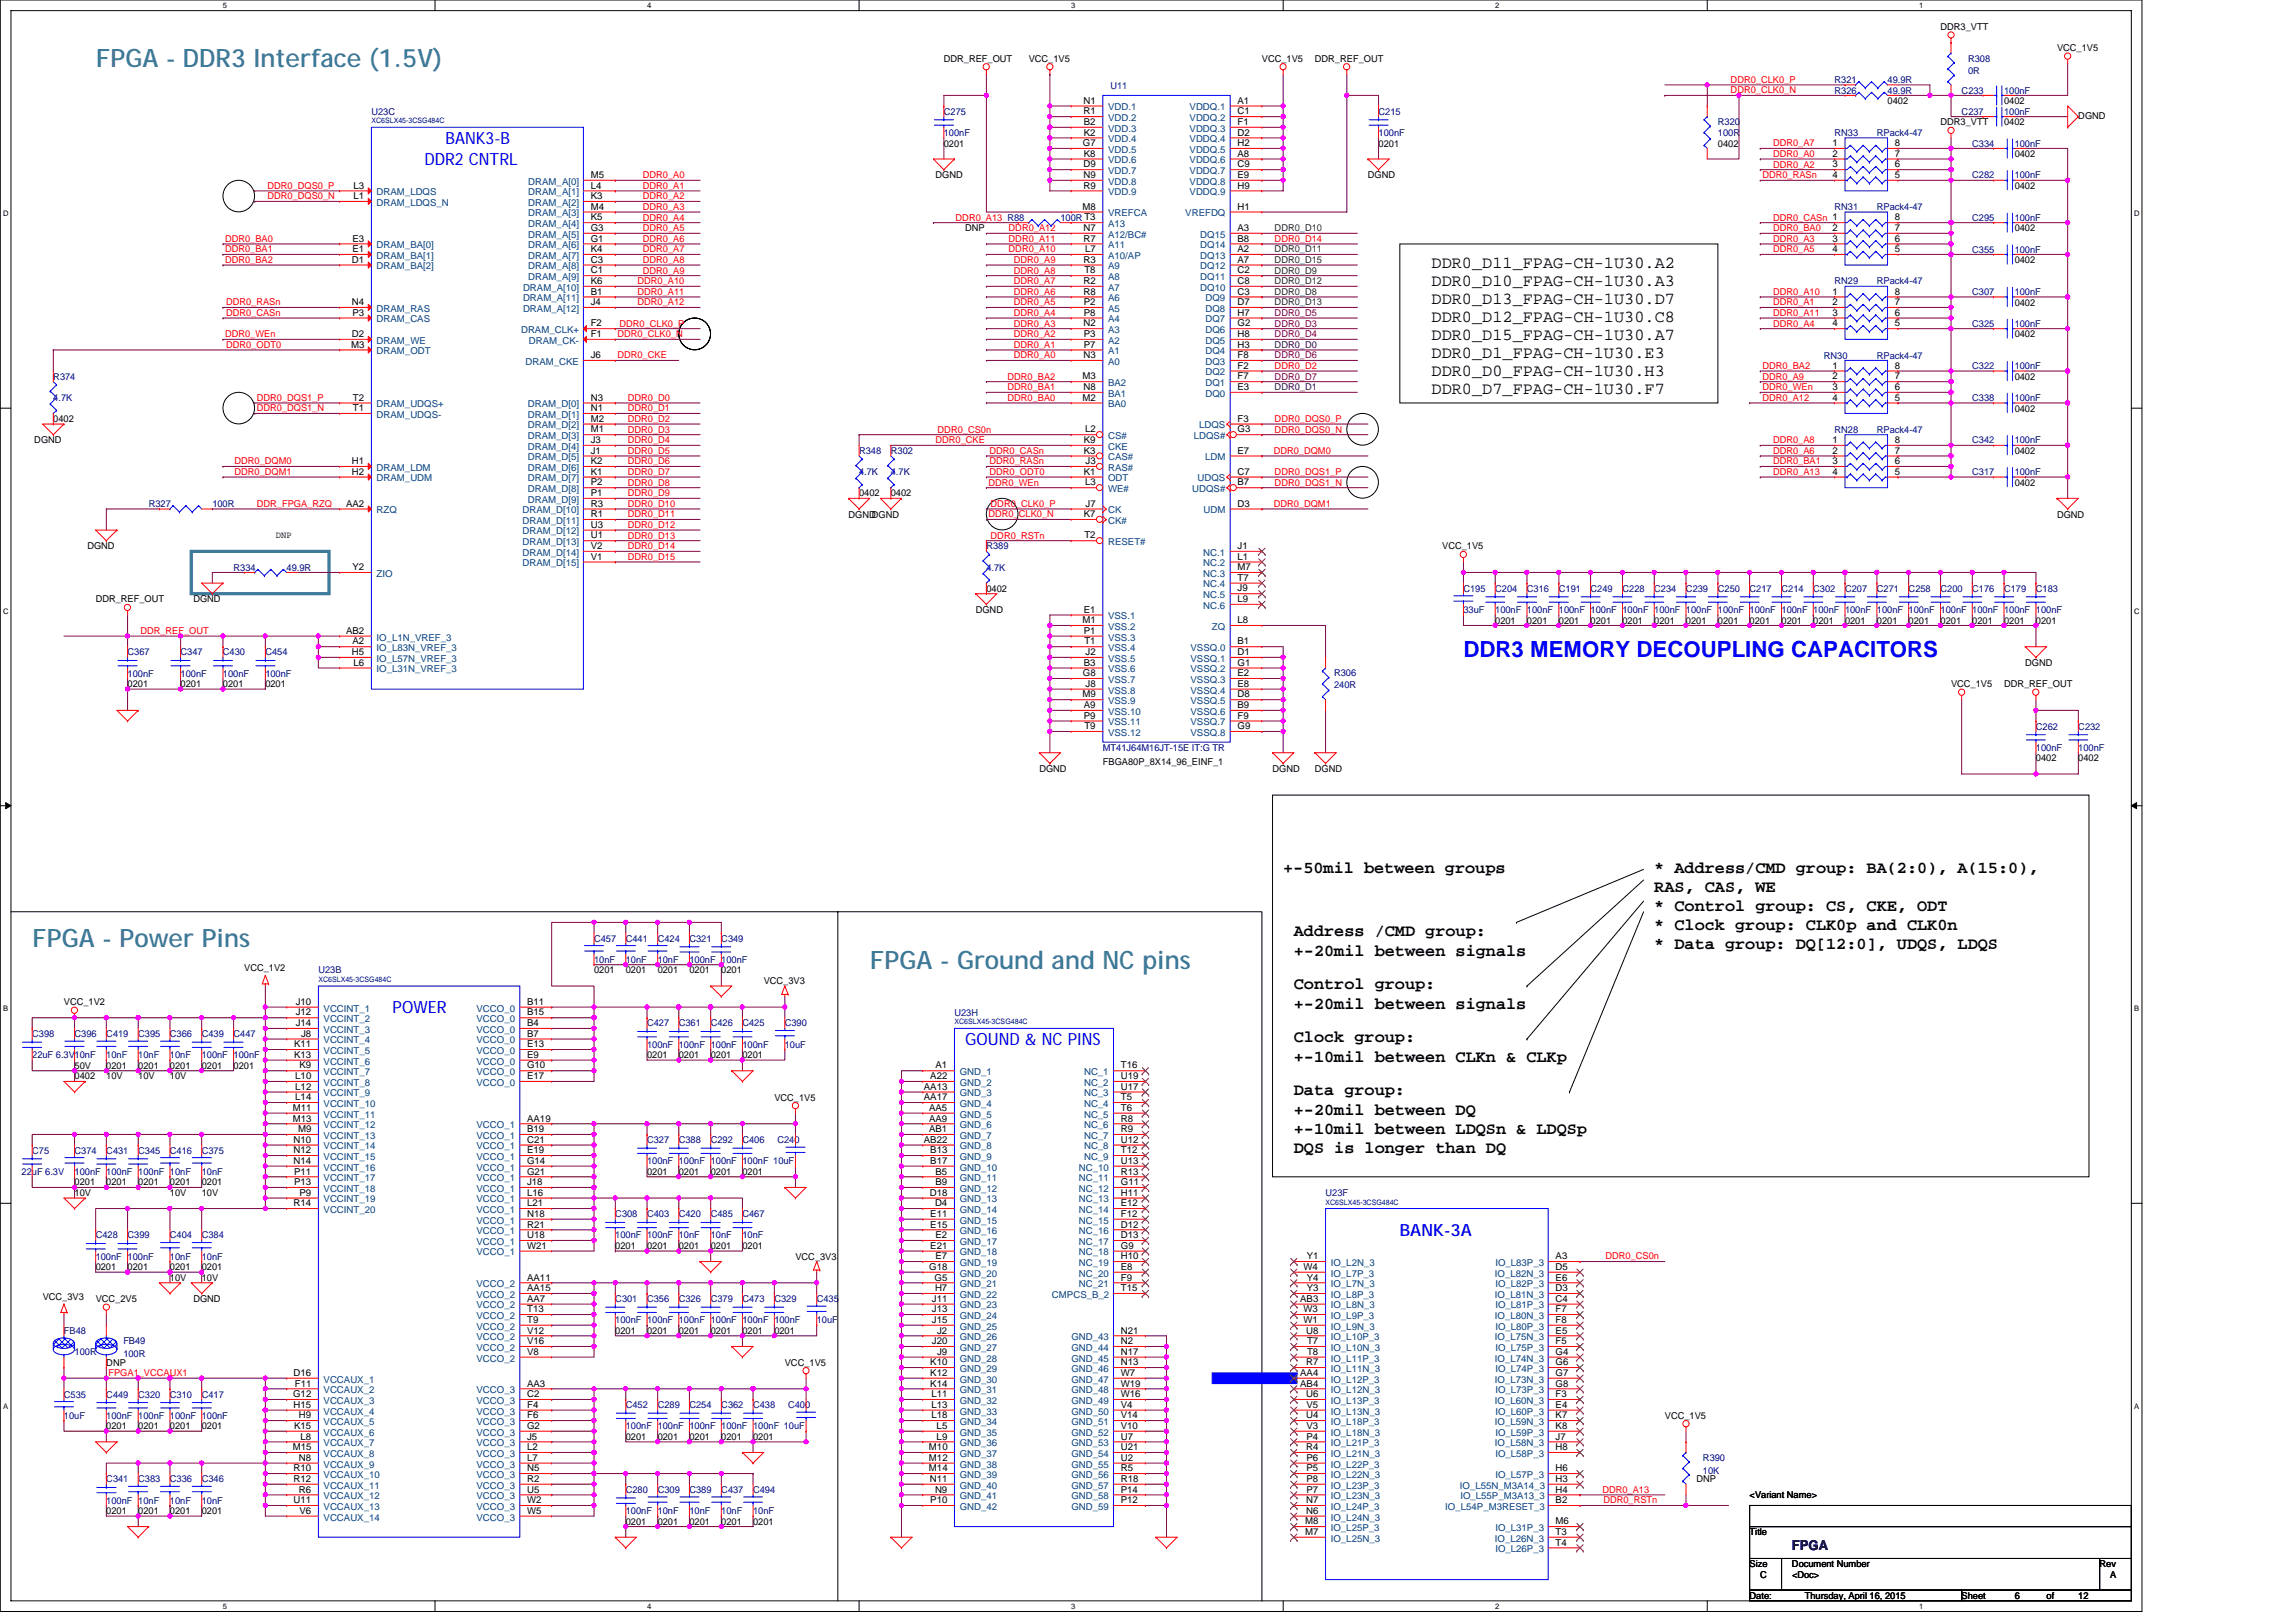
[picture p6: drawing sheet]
<svg xmlns="http://www.w3.org/2000/svg" width="297mm" height="210mm" viewBox="0 0 297 210" stroke-linecap="round" stroke-linejoin="round" font-family="sans-serif">
<defs><g id="words">
<g font-size="3.3" fill="#408080">
<text x="12.4" y="8.7">FPGA - DDR3 Interface (1.5V)</text>
<text x="4.2" y="122.6">FPGA - Power Pins</text>
<text x="112.5" y="125.3">FPGA - Ground and NC pins</text>
</g>
<text font-size="2.9" fill="#00f" x="189.3" y="85">DDR3 MEMORY DECOUPLING CAPACITORS</text>
<g font-size="2.2" fill="#00f">
<text x="54.9" y="21.4">DDR2 CNTRL</text>
<text x="57.7" y="18.6">BANK3-B</text>
<text x="50.8" y="131.1">POWER</text>
<text x="124.9" y="135.2">GOUND &amp; NC PINS</text>
<text x="181.1" y="159.9">BANK-3A</text>
</g>
<g font-size="2.2">
<text x="185.2" y="34.6">DDR0_D11_FPAG-CH-1U30.A2</text>
<text x="185.2" y="37">DDR0_D10_FPAG-CH-1U30.A3</text>
<text x="185.2" y="39.3">DDR0_D13_FPAG-CH-1U30.D7</text>
<text x="185.2" y="41.6">DDR0_D12_FPAG-CH-1U30.C8</text>
<text x="185.2" y="44">DDR0_D15_FPAG-CH-1U30.A7</text>
<text x="185.2" y="46.3">DDR0_D1_FPAG-CH-1U30.E3</text>
<text x="185.2" y="48.6">DDR0_D0_FPAG-CH-1U30.H3</text>
<text x="185.2" y="50.9">DDR0_D7_FPAG-CH-1U30.F7</text>
<text x="166" y="112.9">+-50mil between groups</text>
<text x="214" y="112.9">* Address/CMD group: BA(2:0), A(15:0),</text>
<text x="214" y="115.4">RAS, CAS, WE</text>
<text x="214" y="117.9">* Control group: CS, CKE, ODT</text>
<text x="167.4" y="121.2">Address /CMD group:</text>
<text x="167.4" y="123.6">+-20mil between signals</text>
<text x="214" y="120.4">* Clock group: CLK0p and CLK0n</text>
<text x="214" y="122.8">* Data group: DQ[12:0], UDQS, LDQS</text>
<text x="167.4" y="128">Control group:</text>
<text x="167.4" y="130.5">+-20mil between signals</text>
<text x="167.4" y="134.9">Clock group:</text>
<text x="167.4" y="137.4">+-10mil between CLKn &amp; CLKp</text>
<text x="167.4" y="141.7">Data group:</text>
<text x="167.4" y="144.2">+-20mil between DQ</text>
<text x="167.4" y="146.7">+-10mil between LDQSn &amp; LDQSp</text>
<text x="167.4" y="149.2">DQS is longer than DQ</text>
</g>
<text font-size="1.8" fill="#000080" x="231.8" y="200.5">FPGA</text>
<g font-size="1.2">
<text x="251.1" y="3.9">DDR3_VTT</text>
<text x="122.1" y="8">DDR_REF_OUT</text>
<text x="133.1" y="8">VCC_1V5</text>
<text x="163.3" y="8">VCC_1V5</text>
<text x="170.1" y="8">DDR_REF_OUT</text>
<text x="266.1" y="6.6">VCC_1V5</text>
<text x="140.2" y="13.4">N1</text>
<text x="140.2" y="14.8">R1</text>
<text x="140.2" y="16.2">B2</text>
<text x="140.2" y="17.5">K2</text>
<text x="160.1" y="13.4">A1</text>
<text x="160.1" y="14.8">C1</text>
<text x="160.1" y="16.2">F1</text>
<text x="160.1" y="17.5">D2</text>
<text x="244.2" y="13.5">0402</text>
<text x="251.1" y="16.2">DDR3_VTT</text>
<text x="259.3" y="13.5">0402</text>
<text x="259.3" y="16.2">0402</text>
<text x="268.9" y="15.4">DGND</text>
<text x="76.4" y="23">M5</text>
<text x="121" y="23.1">DGND</text>
<text x="122.1" y="19">0201</text>
<text x="140.1" y="18.9">G7</text>
<text x="140.2" y="21.7">D9</text>
<text x="140.2" y="23">N9</text>
<text x="140.2" y="20.3">K8</text>
<text x="160.1" y="18.9">H2</text>
<text x="160.1" y="20.3">A8</text>
<text x="160.1" y="21.7">C9</text>
<text x="160.1" y="23">E9</text>
<text x="177" y="23.1">DGND</text>
<text x="178.3" y="19">0201</text>
<text x="222.2" y="19">0402</text>
<text x="237.1" y="18.9">1</text>
<text x="237.1" y="20.3">2</text>
<text x="237.1" y="21.7">3</text>
<text x="237.1" y="23">4</text>
<text x="245.1" y="23">5</text>
<text x="245.1" y="21.7">6</text>
<text x="245.1" y="20.3">7</text>
<text x="245.1" y="18.9">8</text>
<text x="260.6" y="20.3">0402</text>
<text x="45.7" y="24.4">L3</text>
<text x="45.7" y="25.8">L1</text>
<text x="76.4" y="24.4">L4</text>
<text x="76.4" y="25.8">K3</text>
<text x="76.4" y="27.1">M4</text>
<text x="76.4" y="28.5">K5</text>
<text x="76.4" y="29.9">G3</text>
<text x="124.9" y="29.9">DNP</text>
<text x="140.1" y="27.1">M8</text>
<text x="140.2" y="29.9">N7</text>
<text x="140.2" y="24.4">R9</text>
<text x="160.1" y="29.9">A3</text>
<text x="160.1" y="27.1">H1</text>
<text x="160.1" y="24.4">H9</text>
<text x="237.1" y="29.9">2</text>
<text x="245.1" y="29.9">7</text>
<text x="245.1" y="28.5">8</text>
<text x="260.6" y="29.9">0402</text>
<text x="260.6" y="24.4">0402</text>
<text x="45.5" y="34">D1</text>
<text x="45.6" y="31.3">E3</text>
<text x="45.6" y="32.6">E1</text>
<text x="76.4" y="31.3">G1</text>
<text x="76.4" y="35.4">C1</text>
<text x="76.4" y="32.6">K4</text>
<text x="76.4" y="34">C3</text>
<text x="140.2" y="34">R3</text>
<text x="140.2" y="31.3">R7</text>
<text x="140.3" y="35.4">T8</text>
<text x="140.4" y="32.6">L7</text>
<text x="160.1" y="35.4">C2</text>
<text x="160.1" y="34">A7</text>
<text x="160.1" y="32.6">A2</text>
<text x="160.1" y="31.3">B8</text>
<text x="237.1" y="31.3">3</text>
<text x="237.1" y="32.6">4</text>
<text x="245.1" y="32.6">5</text>
<text x="245.1" y="31.3">6</text>
<text x="260.6" y="34">0402</text>
<text x="45.5" y="39.5">N4</text>
<text x="45.6" y="40.9">P3</text>
<text x="76.4" y="36.7">K6</text>
<text x="76.4" y="38.1">B1</text>
<text x="76.4" y="39.5">J4</text>
<text x="140.2" y="38.1">R8</text>
<text x="140.2" y="36.7">R2</text>
<text x="140.2" y="40.9">P8</text>
<text x="140.2" y="39.5">P2</text>
<text x="160.1" y="36.7">C8</text>
<text x="160.1" y="40.9">H7</text>
<text x="160.1" y="39.5">D7</text>
<text x="160.1" y="38.1">C3</text>
<text x="237.1" y="38.1">1</text>
<text x="237.1" y="39.5">2</text>
<text x="237.1" y="40.9">3</text>
<text x="245.1" y="40.9">6</text>
<text x="245.1" y="39.5">7</text>
<text x="245.1" y="38.1">8</text>
<text x="260.6" y="39.5">0402</text>
<text x="45.4" y="45">M3</text>
<text x="45.5" y="43.6">D2</text>
<text x="76.4" y="43.6">F1</text>
<text x="76.4" y="46.3">J6</text>
<text x="76.4" y="42.2">F2</text>
<text x="140.2" y="46.3">N3</text>
<text x="140.2" y="42.2">N2</text>
<text x="140.2" y="45">P7</text>
<text x="140.2" y="43.6">P3</text>
<text x="160.1" y="47.7">F2</text>
<text x="160.1" y="46.3">F8</text>
<text x="160.1" y="45">H3</text>
<text x="160.1" y="43.6">H8</text>
<text x="160.1" y="42.2">G2</text>
<text x="237.1" y="42.2">4</text>
<text x="237.1" y="47.7">1</text>
<text x="245.1" y="42.2">5</text>
<text x="245.1" y="47.7">8</text>
<text x="260.6" y="43.6">0402</text>
<text x="45.7" y="51.8">T2</text>
<text x="45.7" y="53.2">T1</text>
<text x="76.4" y="51.8">N3</text>
<text x="76.4" y="53.2">N1</text>
<text x="140.1" y="51.8">M2</text>
<text x="140.1" y="49.1">M3</text>
<text x="140.2" y="50.5">N8</text>
<text x="160.1" y="50.5">E3</text>
<text x="160.1" y="49.1">F7</text>
<text x="237.1" y="49.1">2</text>
<text x="237.1" y="50.5">3</text>
<text x="237.1" y="51.8">4</text>
<text x="245.1" y="51.8">5</text>
<text x="245.1" y="50.5">6</text>
<text x="245.1" y="49.1">7</text>
<text x="260.6" y="49.1">0402</text>
<text x="260.6" y="53.3">0402</text>
<text x="4.4" y="57.4">DGND</text>
<text x="6.9" y="54.6">0402</text>
<text x="76.4" y="54.6">M2</text>
<text x="76.4" y="55.9">M1</text>
<text x="76.4" y="57.3">J3</text>
<text x="76.4" y="58.7">J1</text>
<text x="140.2" y="57.3">K9</text>
<text x="140.2" y="58.7">K3</text>
<text x="140.4" y="55.9">L2</text>
<text x="160.1" y="58.7">E7</text>
<text x="160.1" y="54.6">F3</text>
<text x="160.1" y="55.9">G3</text>
<text x="237.1" y="57.3">1</text>
<text x="237.1" y="58.7">2</text>
<text x="245.1" y="58.7">7</text>
<text x="245.1" y="57.3">8</text>
<text x="260.6" y="58.7">0402</text>
<text x="44.8" y="65.6">AA2</text>
<text x="45.5" y="60">H1</text>
<text x="45.5" y="61.4">H2</text>
<text x="76.4" y="60">K2</text>
<text x="76.4" y="61.4">K1</text>
<text x="76.4" y="62.8">P2</text>
<text x="76.4" y="64.2">P1</text>
<text x="76.4" y="65.6">R3</text>
<text x="111.1" y="64.2">0402</text>
<text x="115.2" y="64.2">0402</text>
<text x="140.2" y="61.4">K1</text>
<text x="140.4" y="62.8">L3</text>
<text x="140.4" y="60">J3</text>
<text x="140.4" y="65.6">J7</text>
<text x="160.1" y="62.8">B7</text>
<text x="160.1" y="65.6">D3</text>
<text x="160.1" y="61.4">C7</text>
<text x="237.1" y="60">3</text>
<text x="237.1" y="61.4">4</text>
<text x="245.1" y="61.4">5</text>
<text x="245.1" y="60">6</text>
<text x="260.6" y="62.8">0402</text>
<text x="11.3" y="71.1">DGND</text>
<text x="35.7" y="69.6">DNP</text>
<text x="76.4" y="66.9">R1</text>
<text x="76.4" y="68.3">U3</text>
<text x="76.4" y="71">V2</text>
<text x="76.4" y="69.7">U1</text>
<text x="109.8" y="67">DGNDDGND</text>
<text x="140.2" y="66.9">K7</text>
<text x="140.3" y="69.7">T2</text>
<text x="160.1" y="71">J1</text>
<text x="186.6" y="71.1">VCC_1V5</text>
<text x="266.1" y="67">DGND</text>
<text x="12.4" y="77.9">DDR_REF_OUT</text>
<text x="25" y="77.9">DGND</text>
<text x="45.6" y="73.8">Y2</text>
<text x="76.4" y="72.4">V1</text>
<text x="127.6" y="76.6">0402</text>
<text x="160.1" y="72.4">L1</text>
<text x="160.1" y="73.8">M7</text>
<text x="160.1" y="75.1">T7</text>
<text x="160.1" y="76.5">J9</text>
<text x="160.1" y="77.9">L9</text>
<text x="44.8" y="82">AB2</text>
<text x="45.6" y="83.4">A2</text>
<text x="126.2" y="79.3">DGND</text>
<text x="140.1" y="80.6">M1</text>
<text x="140.2" y="79.3">E1</text>
<text x="140.2" y="82">P1</text>
<text x="140.3" y="83.4">T1</text>
<text x="160.1" y="80.6">L8</text>
<text x="160.1" y="83.4">B1</text>
<text x="193.4" y="80.7">0201</text>
<text x="197.5" y="80.7">0201</text>
<text x="201.7" y="80.7">0201</text>
<text x="205.8" y="80.7">0201</text>
<text x="209.9" y="80.7">0201</text>
<text x="214" y="80.7">0201</text>
<text x="218.1" y="80.7">0201</text>
<text x="222.2" y="80.7">0201</text>
<text x="226.4" y="80.7">0201</text>
<text x="230.5" y="80.7">0201</text>
<text x="234.6" y="80.7">0201</text>
<text x="238.7" y="80.7">0201</text>
<text x="242.8" y="80.7">0201</text>
<text x="246.9" y="80.7">0201</text>
<text x="251.1" y="80.7">0201</text>
<text x="255.2" y="80.7">0201</text>
<text x="259.3" y="80.7">0201</text>
<text x="263.4" y="80.7">0201</text>
<text x="16.5" y="88.9">0201</text>
<text x="23.4" y="88.9">0201</text>
<text x="28.8" y="88.9">0201</text>
<text x="34.3" y="88.9">0201</text>
<text x="45.5" y="84.8">H5</text>
<text x="45.7" y="86.1">L6</text>
<text x="140.1" y="87.5">G8</text>
<text x="140.2" y="86.1">B3</text>
<text x="140.4" y="84.8">J2</text>
<text x="140.4" y="88.9">J8</text>
<text x="160.1" y="88.9">E8</text>
<text x="160.1" y="87.5">E2</text>
<text x="160.1" y="86.1">G1</text>
<text x="160.1" y="84.8">D1</text>
<text x="252.4" y="88.9">VCC_1V5</text>
<text x="259.3" y="88.9">DDR_REF_OUT</text>
<text x="262" y="86.2">DGND</text>
<text x="140.1" y="90.2">M9</text>
<text x="140.2" y="91.6">A9</text>
<text x="140.2" y="93">P9</text>
<text x="140.3" y="94.3">T9</text>
<text x="160.1" y="90.2">D8</text>
<text x="160.1" y="91.6">B9</text>
<text x="160.1" y="93">F9</text>
<text x="160.1" y="94.3">G9</text>
<text x="134.5" y="99.9">DGND</text>
<text x="142.7" y="98.9">FBGA80P_8X14_96_EINF_1</text>
<text x="164.6" y="99.9">DGND</text>
<text x="170.1" y="99.9">DGND</text>
<text x="263.4" y="98.5">0402</text>
<text x="268.9" y="98.5">0402</text>
<text x="31.6" y="125.7">VCC_1V2</text>
<text x="76.9" y="125.9">0201</text>
<text x="81" y="125.9">0201</text>
<text x="85.1" y="125.9">0201</text>
<text x="89.2" y="125.9">0201</text>
<text x="93.3" y="125.9">0201</text>
<text x="8.3" y="130">VCC_1V2</text>
<text x="38.3" y="131.4">J12</text>
<text x="38.3" y="130">J10</text>
<text x="68.2" y="130">B11</text>
<text x="68.2" y="131.4">B15</text>
<text x="98.8" y="127.3">VCC_3V3</text>
<text x="38.1" y="136.9">K13</text>
<text x="38.1" y="135.5">K11</text>
<text x="38.3" y="132.8">J14</text>
<text x="38.9" y="134.1">J8</text>
<text x="68.2" y="132.8">B4</text>
<text x="68.2" y="134.1">B7</text>
<text x="68.2" y="135.5">E13</text>
<text x="68.2" y="136.9">E9</text>
<text x="83.7" y="136.9">0201</text>
<text x="87.8" y="136.9">0201</text>
<text x="91.9" y="136.9">0201</text>
<text x="96.1" y="136.9">0201</text>
<text x="9.6" y="138.3">50V</text>
<text x="9.6" y="139.7">0402</text>
<text x="13.8" y="139.7">10V</text>
<text x="13.8" y="138.3">0201</text>
<text x="17.9" y="139.7">10V</text>
<text x="17.9" y="138.3">0201</text>
<text x="22" y="139.7">10V</text>
<text x="22" y="138.3">0201</text>
<text x="26.1" y="138.3">0201</text>
<text x="30.2" y="138.3">0201</text>
<text x="37.9" y="143.7">M11</text>
<text x="38.2" y="142.3">L14</text>
<text x="38.2" y="141">L12</text>
<text x="38.2" y="139.6">L10</text>
<text x="38.7" y="138.2">K9</text>
<text x="68.2" y="138.2">G10</text>
<text x="68.2" y="139.6">E17</text>
<text x="100.2" y="142.4">VCC_1V5</text>
<text x="119.5" y="141">AA13</text>
<text x="119.5" y="142.3">AA17</text>
<text x="120.2" y="143.7">AA5</text>
<text x="120.4" y="139.6">A22</text>
<text x="121" y="138.2">A1</text>
<text x="145" y="138.2">T16</text>
<text x="145" y="139.6">U19</text>
<text x="145" y="141">U17</text>
<text x="145" y="142.3">T5</text>
<text x="145" y="143.7">T6</text>
<text x="37.9" y="145.1">M13</text>
<text x="38" y="149.2">N12</text>
<text x="38" y="147.8">N10</text>
<text x="38.6" y="146.5">M9</text>
<text x="68.2" y="145.1">AA19</text>
<text x="68.2" y="146.5">B19</text>
<text x="68.2" y="147.8">C21</text>
<text x="68.2" y="149.2">E19</text>
<text x="119.5" y="147.8">AB22</text>
<text x="120.2" y="145.1">AA9</text>
<text x="120.2" y="146.5">AB1</text>
<text x="120.4" y="149.2">B13</text>
<text x="145" y="145.1">R8</text>
<text x="145" y="146.5">R9</text>
<text x="145" y="147.8">U12</text>
<text x="145" y="149.2">T12</text>
<text x="9.6" y="154.7">10V</text>
<text x="9.6" y="153.4">0201</text>
<text x="13.8" y="153.4">0201</text>
<text x="17.9" y="153.4">0201</text>
<text x="22" y="154.7">10V</text>
<text x="22" y="153.4">0201</text>
<text x="26.1" y="154.7">10V</text>
<text x="26.1" y="153.4">0201</text>
<text x="38" y="150.6">N14</text>
<text x="38.1" y="153.3">P13</text>
<text x="38.1" y="152">P11</text>
<text x="38.7" y="154.7">P9</text>
<text x="68.2" y="150.6">G14</text>
<text x="68.2" y="152">G21</text>
<text x="68.2" y="153.3">J18</text>
<text x="68.2" y="154.7">L16</text>
<text x="83.7" y="152">0201</text>
<text x="87.8" y="152">0201</text>
<text x="91.9" y="152">0201</text>
<text x="96.1" y="152">0201</text>
<text x="120.3" y="154.7">D18</text>
<text x="120.4" y="150.6">B17</text>
<text x="121" y="152">B5</text>
<text x="121" y="153.3">B9</text>
<text x="145" y="150.6">U13</text>
<text x="145" y="152">R13</text>
<text x="145" y="153.3">G11</text>
<text x="145" y="154.7">H11</text>
<text x="38" y="156.1">R14</text>
<text x="68.2" y="156.1">L21</text>
<text x="68.2" y="157.4">N18</text>
<text x="68.2" y="158.8">R21</text>
<text x="68.2" y="160.2">U18</text>
<text x="68.2" y="161.6">W21</text>
<text x="79.6" y="161.6">0201</text>
<text x="83.7" y="161.6">0201</text>
<text x="87.8" y="161.6">0201</text>
<text x="91.9" y="161.6">0201</text>
<text x="96.1" y="161.6">0201</text>
<text x="120.4" y="157.4">E11</text>
<text x="120.4" y="158.8">E15</text>
<text x="120.4" y="161.6">E21</text>
<text x="121" y="156.1">D4</text>
<text x="121" y="160.2">E2</text>
<text x="145" y="156.1">E12</text>
<text x="145" y="157.4">F12</text>
<text x="145" y="158.8">D12</text>
<text x="145" y="160.2">D13</text>
<text x="145" y="161.6">G9</text>
<text x="12.4" y="164.3">0201</text>
<text x="16.5" y="164.3">0201</text>
<text x="22" y="165.7">10V</text>
<text x="22" y="164.3">0201</text>
<text x="26.1" y="165.7">10V</text>
<text x="26.1" y="164.3">0201</text>
<text x="68.2" y="165.7">AA11</text>
<text x="68.2" y="167">AA15</text>
<text x="102.9" y="163">VCC_3V3</text>
<text x="120.2" y="164.3">G18</text>
<text x="120.9" y="165.7">G5</text>
<text x="121" y="167">H7</text>
<text x="121" y="162.9">E7</text>
<text x="145" y="162.9">H10</text>
<text x="145" y="164.3">E8</text>
<text x="145" y="165.7">F9</text>
<text x="145" y="167">T15</text>
<text x="168.6" y="164.3">W4</text>
<text x="169.1" y="162.9">Y1</text>
<text x="169.1" y="165.7">Y4</text>
<text x="169.1" y="167">Y3</text>
<text x="201.2" y="167">D3</text>
<text x="201.2" y="164.3">D5</text>
<text x="201.2" y="165.7">E6</text>
<text x="201.2" y="162.9">A3</text>
<text x="5.5" y="168.2">VCC_3V3</text>
<text x="12.4" y="168.5">VCC_2V5</text>
<text x="25" y="168.5">DGND</text>
<text x="68.2" y="168.4">AA7</text>
<text x="68.2" y="169.8">T13</text>
<text x="68.2" y="171.2">T9</text>
<text x="68.2" y="172.5">V12</text>
<text x="68.2" y="173.9">V16</text>
<text x="79.6" y="172.6">0201</text>
<text x="83.7" y="172.6">0201</text>
<text x="87.8" y="172.6">0201</text>
<text x="91.9" y="172.6">0201</text>
<text x="96.1" y="172.6">0201</text>
<text x="100.2" y="172.6">0201</text>
<text x="120.6" y="168.4">J11</text>
<text x="120.6" y="169.8">J13</text>
<text x="120.6" y="171.2">J15</text>
<text x="120.6" y="173.9">J20</text>
<text x="121.2" y="172.5">J2</text>
<text x="145" y="173.9">N2</text>
<text x="145" y="172.5">N21</text>
<text x="168.2" y="168.4">AB3</text>
<text x="168.6" y="169.8">W3</text>
<text x="168.6" y="171.2">W1</text>
<text x="169" y="172.5">U8</text>
<text x="169.1" y="173.9">T7</text>
<text x="201.2" y="172.5">E5</text>
<text x="201.2" y="169.8">F7</text>
<text x="201.2" y="173.9">F5</text>
<text x="201.2" y="171.2">F8</text>
<text x="201.2" y="168.4">C4</text>
<text x="13.8" y="176.7">DNP</text>
<text x="38" y="178">D16</text>
<text x="38.1" y="179.4">F11</text>
<text x="68.2" y="175.3">V8</text>
<text x="68.2" y="179.4">AA3</text>
<text x="101.5" y="176.7">VCC_1V5</text>
<text x="120.4" y="176.6">K10</text>
<text x="120.4" y="178">K12</text>
<text x="120.4" y="179.4">K14</text>
<text x="121.2" y="175.3">J9</text>
<text x="145" y="176.6">N13</text>
<text x="145" y="175.3">N17</text>
<text x="145" y="179.4">W19</text>
<text x="145" y="178">W7</text>
<text x="168.2" y="178">AA4</text>
<text x="168.2" y="179.4">AB4</text>
<text x="169" y="176.6">R7</text>
<text x="169.1" y="175.3">T8</text>
<text x="201.2" y="178">G7</text>
<text x="201.2" y="175.3">G4</text>
<text x="201.2" y="179.4">G8</text>
<text x="201.2" y="176.6">G6</text>
<text x="13.8" y="184.9">0201</text>
<text x="17.9" y="184.9">0201</text>
<text x="22" y="184.9">0201</text>
<text x="26.1" y="184.9">0201</text>
<text x="37.9" y="180.8">G12</text>
<text x="38" y="182.1">H15</text>
<text x="38.1" y="184.9">K15</text>
<text x="38.7" y="183.5">H9</text>
<text x="68.2" y="180.8">C2</text>
<text x="68.2" y="182.1">F4</text>
<text x="68.2" y="183.5">F6</text>
<text x="68.2" y="184.9">G2</text>
<text x="120.5" y="180.8">L11</text>
<text x="120.5" y="182.1">L13</text>
<text x="120.5" y="183.5">L18</text>
<text x="121.2" y="184.9">L5</text>
<text x="145" y="184.9">V10</text>
<text x="145" y="183.5">V14</text>
<text x="145" y="182.1">V4</text>
<text x="145" y="180.8">W16</text>
<text x="169" y="180.8">U6</text>
<text x="169" y="183.5">U4</text>
<text x="169" y="182.1">V5</text>
<text x="169" y="184.9">V3</text>
<text x="201.2" y="183.5">K7</text>
<text x="201.2" y="180.8">F3</text>
<text x="201.2" y="184.9">K8</text>
<text x="201.2" y="182.1">E4</text>
<text x="215.4" y="183.6">VCC_1V5</text>
<text x="37.9" y="187.6">M15</text>
<text x="38" y="191.7">R12</text>
<text x="38" y="190.4">R10</text>
<text x="38.7" y="189">N8</text>
<text x="38.9" y="186.2">L8</text>
<text x="68.2" y="186.2">J5</text>
<text x="68.2" y="187.6">L2</text>
<text x="68.2" y="189">L7</text>
<text x="68.2" y="190.4">N5</text>
<text x="68.2" y="191.7">R2</text>
<text x="81" y="186.3">0201</text>
<text x="85.1" y="186.3">0201</text>
<text x="89.2" y="186.3">0201</text>
<text x="93.3" y="186.3">0201</text>
<text x="97.4" y="186.3">0201</text>
<text x="120.2" y="187.6">M10</text>
<text x="120.2" y="189">M12</text>
<text x="120.2" y="190.4">M14</text>
<text x="120.3" y="191.7">N11</text>
<text x="121.2" y="186.2">L9</text>
<text x="145" y="191.7">R18</text>
<text x="145" y="190.4">R5</text>
<text x="145" y="189">U2</text>
<text x="145" y="187.6">U21</text>
<text x="145" y="186.2">U7</text>
<text x="169" y="187.6">R4</text>
<text x="169" y="186.2">P4</text>
<text x="169" y="189">P6</text>
<text x="169" y="190.4">P5</text>
<text x="169" y="191.7">P8</text>
<text x="201.2" y="186.2">J7</text>
<text x="201.2" y="191.7">H3</text>
<text x="201.2" y="190.4">H6</text>
<text x="201.2" y="187.6">H8</text>
<text x="219.5" y="191.8">DNP</text>
<text x="13.8" y="195.9">0201</text>
<text x="17.9" y="195.9">0201</text>
<text x="22" y="195.9">0201</text>
<text x="26.1" y="195.9">0201</text>
<text x="38" y="194.5">U11</text>
<text x="38.7" y="193.1">R6</text>
<text x="38.7" y="195.9">V6</text>
<text x="68.2" y="193.1">U5</text>
<text x="68.2" y="194.5">W2</text>
<text x="68.2" y="195.9">W5</text>
<text x="81" y="197.3">0201</text>
<text x="85.1" y="197.3">0201</text>
<text x="89.2" y="197.3">0201</text>
<text x="93.3" y="197.3">0201</text>
<text x="97.4" y="197.3">0201</text>
<text x="120.4" y="194.5">P10</text>
<text x="121" y="193.1">N9</text>
<text x="145" y="194.5">P12</text>
<text x="145" y="193.1">P14</text>
<text x="168.9" y="197.2">M8</text>
<text x="169" y="194.5">N7</text>
<text x="169" y="195.9">N6</text>
<text x="169" y="193.1">P7</text>
<text x="201.2" y="194.5">B2</text>
<text x="201.2" y="193.1">H4</text>
<text x="201.2" y="197.2">M6</text>
<text x="226.4" y="193.8">&lt;Variant Name&gt;</text>
<text x="168.9" y="198.6">M7</text>
<text x="201.2" y="198.6">T3</text>
<text x="201.2" y="200">T4</text>
<text x="226.4" y="198.6">Title</text>
<text x="226.4" y="202.8">Size</text>
<text x="231.8" y="202.8">Document Number</text>
<text x="271.6" y="202.8">Rev</text>
<text x="226.4" y="206.9">Date:</text>
<text x="227.7" y="204.1">C</text>
<text x="231.8" y="204.1">&lt;Doc&gt;</text>
<text x="233.5" y="206.9">Thursday, April 16, 2015</text>
<text x="253.8" y="206.9">Sheet</text>
<text x="260.6" y="206.9">6</text>
<text x="264.8" y="206.9">of</text>
<text x="268.9" y="206.9">12</text>
<text x="273" y="204.1">A</text>
</g>
<g font-size="1.2" fill="#000080">
<text x="143.7" y="11.6">U11</text>
<text x="237.3" y="10.7">R321</text>
<text x="244.2" y="10.7">49.9R</text>
<text x="254.6" y="8">R308</text>
<text x="254.6" y="9.6">0R</text>
<text x="48" y="14.8">U23C</text>
<text x="122.1" y="14.8">C275</text>
<text x="122.1" y="17.6">100nF</text>
<text x="178.3" y="14.8">C215</text>
<text x="178.3" y="17.6">100nF</text>
<text x="222.2" y="16.2">R320</text>
<text x="222.2" y="17.6">100R</text>
<text x="237.3" y="12.1">R326</text>
<text x="237.3" y="17.6">RN33</text>
<text x="242.8" y="17.6">RPack4-47</text>
<text x="244.2" y="12.1">49.9R</text>
<text x="253.8" y="12.1">C233</text>
<text x="253.8" y="14.8">C237</text>
<text x="259.3" y="12.1">100nF</text>
<text x="259.3" y="14.8">100nF</text>
<text x="255.2" y="19">C334</text>
<text x="255.2" y="23.1">C282</text>
<text x="260.6" y="19">100nF</text>
<text x="260.6" y="23.1">100nF</text>
<text x="137.2" y="28.6">100R T3</text>
<text x="237.3" y="27.2">RN31</text>
<text x="242.8" y="27.2">RPack4-47</text>
<text x="255.2" y="28.6">C295</text>
<text x="260.6" y="28.6">100nF</text>
<text x="255.2" y="32.7">C355</text>
<text x="260.6" y="32.7">100nF</text>
<text x="237.3" y="36.8">RN29</text>
<text x="242.8" y="36.8">RPack4-47</text>
<text x="255.2" y="38.2">C307</text>
<text x="260.6" y="38.2">100nF</text>
<text x="236" y="46.4">RN30</text>
<text x="242.8" y="46.4">RPack4-47</text>
<text x="255.2" y="42.3">C325</text>
<text x="255.2" y="47.8">C322</text>
<text x="260.6" y="42.3">100nF</text>
<text x="260.6" y="47.8">100nF</text>
<text x="6.9" y="49.1">R374</text>
<text x="6.9" y="51.9">4.7K</text>
<text x="255.2" y="51.9">C338</text>
<text x="260.6" y="51.9">100nF</text>
<text x="111.1" y="58.7">R348</text>
<text x="115.2" y="58.7">R302</text>
<text x="237.3" y="56">RN28</text>
<text x="242.8" y="56">RPack4-47</text>
<text x="255.2" y="57.4">C342</text>
<text x="260.6" y="57.4">100nF</text>
<text x="19.2" y="65.6">R327</text>
<text x="27.5" y="65.6">100R</text>
<text x="111.1" y="61.5">4.7K</text>
<text x="115.2" y="61.5">4.7K</text>
<text x="255.2" y="61.5">C317</text>
<text x="260.6" y="61.5">100nF</text>
<text x="127.6" y="71.1">R389</text>
<text x="30.2" y="73.8">R334</text>
<text x="37.1" y="73.8">49.9R</text>
<text x="127.6" y="73.8">4.7K</text>
<text x="189.3" y="76.6">C195</text>
<text x="193.4" y="76.6">C204</text>
<text x="197.5" y="76.6">C316</text>
<text x="201.7" y="76.6">C191</text>
<text x="205.8" y="76.6">C249</text>
<text x="209.9" y="76.6">C228</text>
<text x="214" y="76.6">C234</text>
<text x="218.1" y="76.6">C239</text>
<text x="222.2" y="76.6">C250</text>
<text x="226.4" y="76.6">C217</text>
<text x="230.5" y="76.6">C214</text>
<text x="234.6" y="76.6">C302</text>
<text x="238.7" y="76.6">C207</text>
<text x="242.8" y="76.6">C271</text>
<text x="246.9" y="76.6">C258</text>
<text x="251.1" y="76.6">C200</text>
<text x="255.2" y="76.6">C176</text>
<text x="259.3" y="76.6">C179</text>
<text x="263.4" y="76.6">C183</text>
<text x="189.3" y="79.3">33uF</text>
<text x="193.4" y="79.3">100nF 100nF 100nF 100nF 100nF 100nF 100nF 100nF 100nF 100nF 100nF 100nF 100nF 100nF 100nF 100nF 100nF 100nF</text>
<text x="16.5" y="84.8">C367</text>
<text x="16.5" y="87.5">100nF</text>
<text x="23.4" y="84.8">C347</text>
<text x="23.4" y="87.5">100nF</text>
<text x="28.8" y="84.8">C430</text>
<text x="28.8" y="87.5">100nF</text>
<text x="34.3" y="84.8">C454</text>
<text x="34.3" y="87.5">100nF</text>
<text x="172.6" y="87.4">R306</text>
<text x="172.6" y="89">240R</text>
<text x="263.4" y="94.4">C262</text>
<text x="268.9" y="94.4">C232</text>
<text x="142.7" y="97.1">MT41J64M16JT-15E IT:G TR</text>
<text x="263.4" y="97.1">100nF</text>
<text x="268.9" y="97.1">100nF</text>
<text x="41.2" y="125.9">U23B</text>
<text x="76.9" y="121.8">C457</text>
<text x="76.9" y="124.6">10nF</text>
<text x="81" y="121.8">C441</text>
<text x="81" y="124.6">10nF</text>
<text x="85.1" y="121.8">C424</text>
<text x="85.1" y="124.6">10nF</text>
<text x="89.2" y="121.8">C321</text>
<text x="89.2" y="124.6">100nF 100nF</text>
<text x="93.3" y="121.8">C349</text>
<text x="123.5" y="131.4">U23H</text>
<text x="4.2" y="134.2">C398</text>
<text x="4.2" y="136.9">22uF 6.3V10nF</text>
<text x="9.6" y="134.2">C396</text>
<text x="13.8" y="134.2">C419</text>
<text x="13.8" y="136.9">10nF</text>
<text x="17.9" y="134.2">C395</text>
<text x="17.9" y="136.9">10nF</text>
<text x="22" y="134.2">C366</text>
<text x="22" y="136.9">10nF</text>
<text x="26.1" y="134.2">C439</text>
<text x="26.1" y="136.9">100nF 100nF</text>
<text x="30.2" y="134.2">C447</text>
<text x="83.7" y="132.8">C427</text>
<text x="83.7" y="135.6">100nF 100nF 100nF 100nF</text>
<text x="87.8" y="132.8">C361</text>
<text x="91.9" y="132.8">C426</text>
<text x="96.1" y="132.8">C425</text>
<text x="101.5" y="132.8">C390</text>
<text x="101.5" y="135.6">10uF</text>
<text x="4.2" y="149.3">C75</text>
<text x="9.6" y="149.3">C374</text>
<text x="13.8" y="149.3">C431</text>
<text x="17.9" y="149.3">C345</text>
<text x="22" y="149.3">C416</text>
<text x="26.1" y="149.3">C375</text>
<text x="83.7" y="147.9">C327</text>
<text x="87.8" y="147.9">C388</text>
<text x="91.9" y="147.9">C292</text>
<text x="96.1" y="147.9">C406</text>
<text x="100.6" y="147.9">C240</text>
<text x="2.8" y="152">22uF 6.3V</text>
<text x="9.6" y="152">100nF 100nF 100nF 10nF</text>
<text x="26.1" y="152">10nF</text>
<text x="83.7" y="150.6">100nF 100nF 100nF 100nF 10uF</text>
<text x="171.5" y="154.7">U23F</text>
<text x="12.4" y="160.2">C428</text>
<text x="16.5" y="160.2">C399</text>
<text x="22" y="160.2">C404</text>
<text x="26.1" y="160.2">C384</text>
<text x="79.6" y="157.5">C308</text>
<text x="79.6" y="160.2">100nF 100nF 10nF</text>
<text x="83.7" y="157.5">C403</text>
<text x="87.8" y="157.5">C420</text>
<text x="91.9" y="157.5">C485</text>
<text x="91.9" y="160.2">10nF</text>
<text x="96.1" y="157.5">C467</text>
<text x="96.1" y="160.2">10nF</text>
<text x="12.4" y="163">100nF 100nF</text>
<text x="22" y="163">10nF</text>
<text x="26.1" y="163">10nF</text>
<text x="8.3" y="172.6">FB48</text>
<text x="16" y="173.9">FB49</text>
<text x="79.6" y="168.5">C301</text>
<text x="79.6" y="171.2">100nF 100nF 100nF 100nF 100nF 100nF</text>
<text x="83.7" y="168.5">C356</text>
<text x="87.8" y="168.5">C326</text>
<text x="91.9" y="168.5">C379</text>
<text x="96.1" y="168.5">C473</text>
<text x="100.2" y="168.5">C329</text>
<text x="105.7" y="168.5">C435</text>
<text x="105.7" y="171.2">10uF</text>
<text x="9.6" y="175.3">100R</text>
<text x="16" y="175.6">100R</text>
<text x="8.3" y="180.8">C535</text>
<text x="8.3" y="183.6">10uF</text>
<text x="13.8" y="180.8">C449</text>
<text x="13.8" y="183.6">100nF 100nF 100nF 100nF</text>
<text x="17.9" y="180.8">C320</text>
<text x="22" y="180.8">C310</text>
<text x="26.1" y="180.8">C417</text>
<text x="81" y="182.2">C452</text>
<text x="81" y="184.9">100nF 100nF 100nF 100nF 100nF 10uF</text>
<text x="85.1" y="182.2">C289</text>
<text x="89.2" y="182.2">C254</text>
<text x="93.3" y="182.2">C362</text>
<text x="97.4" y="182.2">C438</text>
<text x="102" y="182.2">C400</text>
<text x="13.8" y="191.8">C341</text>
<text x="17.9" y="191.8">C383</text>
<text x="22" y="191.8">C336</text>
<text x="26.1" y="191.8">C346</text>
<text x="220.3" y="189">R390</text>
<text x="220.3" y="190.7">10K</text>
<text x="13.8" y="194.5">100nF 10nF</text>
<text x="22" y="194.5">10nF</text>
<text x="26.1" y="194.5">10nF</text>
<text x="81" y="193.1">C280</text>
<text x="81" y="195.9">100nF 10nF</text>
<text x="85.1" y="193.1">C309</text>
<text x="89.2" y="193.1">C389</text>
<text x="89.2" y="195.9">10nF</text>
<text x="93.3" y="193.1">C437</text>
<text x="93.3" y="195.9">10nF</text>
<text x="97.4" y="193.1">C494</text>
<text x="97.4" y="195.9">10nF</text>
</g>
<g font-size="1.2" fill="#f00">
<text x="223.9" y="10.7">DDR0_CLK0_P</text>
<text x="223.9" y="12.1">DDR0_CLK0_N</text>
<text x="83.2" y="23.1">DDR0_A0</text>
<text x="228" y="23.1">DDR0_RASn</text>
<text x="229.4" y="20.3">DDR0_A0</text>
<text x="229.4" y="21.7">DDR0_A2</text>
<text x="229.4" y="18.9">DDR0_A7</text>
<text x="34.6" y="25.8">DDR0_DQS0_N</text>
<text x="34.6" y="24.4">DDR0_DQS0_P</text>
<text x="83.2" y="25.8">DDR0_A2</text>
<text x="83.2" y="27.2">DDR0_A3</text>
<text x="83.2" y="28.5">DDR0_A4</text>
<text x="83.2" y="29.9">DDR0_A5</text>
<text x="83.2" y="24.4">DDR0_A1</text>
<text x="123.6" y="28.5">DDR0_A13 R88</text>
<text x="130.5" y="29.9">DDR0_A12</text>
<text x="229.4" y="28.5">DDR0_CASn 1</text>
<text x="229.4" y="29.9">DDR0_BA0</text>
<text x="29.1" y="32.6">DDR0_BA1</text>
<text x="29.1" y="34">DDR0_BA2</text>
<text x="29.1" y="31.3">DDR0_BA0</text>
<text x="83.2" y="32.6">DDR0_A7</text>
<text x="83.2" y="34">DDR0_A8</text>
<text x="83.2" y="35.4">DDR0_A9</text>
<text x="83.2" y="31.3">DDR0_A6</text>
<text x="130.5" y="32.6">DDR0_A10</text>
<text x="130.5" y="31.3">DDR0_A11</text>
<text x="131.2" y="35.4">DDR0_A8</text>
<text x="131.2" y="34">DDR0_A9</text>
<text x="164.9" y="31.3">DDR0_D14</text>
<text x="229.4" y="32.6">DDR0_A5</text>
<text x="229.4" y="31.3">DDR0_A3</text>
<text x="29.2" y="40.9">DDR0_CASn</text>
<text x="29.2" y="39.5">DDR0_RASn</text>
<text x="82.5" y="39.5">DDR0_A12</text>
<text x="82.5" y="36.8">DDR0_A10</text>
<text x="82.5" y="38.1">DDR0_A11</text>
<text x="131.2" y="36.8">DDR0_A7</text>
<text x="131.2" y="40.9">DDR0_A4</text>
<text x="131.2" y="39.5">DDR0_A5</text>
<text x="131.2" y="38.1">DDR0_A6</text>
<text x="229.4" y="38.1">DDR0_A10</text>
<text x="229.4" y="39.5">DDR0_A1</text>
<text x="229.4" y="40.9">DDR0_A11</text>
<text x="29.1" y="43.6">DDR0_WEn</text>
<text x="29.2" y="45">DDR0_ODT0</text>
<text x="79.9" y="46.4">DDR0_CKE</text>
<text x="79.9" y="43.6">DDR0_CLK0_N</text>
<text x="80.2" y="42.2">DDR0_CLK0_P</text>
<text x="131.2" y="43.6">DDR0_A2</text>
<text x="131.2" y="42.2">DDR0_A3</text>
<text x="131.2" y="46.4">DDR0_A0</text>
<text x="131.2" y="45">DDR0_A1</text>
<text x="164.9" y="47.7">DDR0_D2</text>
<text x="228" y="47.7">DDR0_BA2</text>
<text x="229.4" y="42.2">DDR0_A4</text>
<text x="33.2" y="53.2">DDR0_DQS1_N</text>
<text x="33.2" y="51.9">DDR0_DQS1_P</text>
<text x="81.2" y="51.9">DDR0_D0</text>
<text x="81.2" y="53.2">DDR0_D1</text>
<text x="130.3" y="50.5">DDR0_BA1</text>
<text x="130.3" y="49.1">DDR0_BA2</text>
<text x="130.3" y="51.9">DDR0_BA0</text>
<text x="228" y="49.1">DDR0_A9</text>
<text x="228" y="50.5">DDR0_WEn</text>
<text x="228" y="51.9">DDR0_A12</text>
<text x="81.2" y="54.6">DDR0_D2</text>
<text x="81.2" y="56">DDR0_D3</text>
<text x="81.2" y="57.3">DDR0_D4</text>
<text x="81.2" y="58.7">DDR0_D5</text>
<text x="121" y="57.3">DDR0_CKE</text>
<text x="121.3" y="56">DDR0_CS0n</text>
<text x="128" y="58.7">DDR0_CASn</text>
<text x="164.8" y="58.7">DDR0_DQM0</text>
<text x="164.9" y="56">DDR0_DQS0_N</text>
<text x="164.9" y="54.6">DDR0_DQS0_P</text>
<text x="229.4" y="57.3">DDR0_A8</text>
<text x="229.4" y="58.7">DDR0_A6</text>
<text x="30.3" y="60.1">DDR0_DQM0</text>
<text x="30.3" y="61.4">DDR0_DQM1</text>
<text x="33.2" y="65.6">DDR_FPGA_RZQ</text>
<text x="81.2" y="60.1">DDR0_D6</text>
<text x="81.2" y="61.4">DDR0_D7</text>
<text x="81.2" y="62.8">DDR0_D8</text>
<text x="81.2" y="64.2">DDR0_D9</text>
<text x="81.2" y="65.6">DDR0_D10</text>
<text x="127.9" y="62.8">DDR0_WEn</text>
<text x="128" y="61.4">DDR0_ODT0</text>
<text x="128" y="60.1">DDR0_RASn</text>
<text x="128.2" y="65.6">DDR0_CLK0_P</text>
<text x="164.8" y="65.6">DDR0_DQM1</text>
<text x="164.9" y="62.8">DDR0_DQS1_N</text>
<text x="164.9" y="61.4">DDR0_DQS1_P</text>
<text x="229.4" y="60.1">DDR0_BA1</text>
<text x="229.4" y="61.4">DDR0_A13</text>
<text x="81.2" y="66.9">DDR0_D11</text>
<text x="81.2" y="68.3">DDR0_D12</text>
<text x="81.2" y="69.7">DDR0_D13</text>
<text x="81.2" y="71.1">DDR0_D14</text>
<text x="127.9" y="66.9">DDR0_CLK0_N</text>
<text x="128.2" y="69.7">DDR0_RSTn</text>
<text x="81.2" y="72.4">DDR0_D15</text>
<text x="18.2" y="82">DDR_REF_OUT</text>
<text x="207.7" y="162.9">DDR0_CS0n</text>
<text x="14" y="178">FPGA1_VCCAUX1</text>
<text x="207.3" y="193.1">DDR0_A13</text>
<text x="207.4" y="194.5">DDR0_RSTn</text>
</g>
<g font-size="1.2" fill="#004080">
<text x="143.4" y="14.3">VDD.1</text>
<text x="143.4" y="15.7">VDD.2</text>
<text x="143.4" y="17">VDD.3</text>
<text x="153.9" y="14.3">VDDQ.1</text>
<text x="153.9" y="15.7">VDDQ.2</text>
<text x="153.9" y="17">VDDQ.3</text>
<text x="68.3" y="23.9">DRAM_A[0]</text>
<text x="143.4" y="18.4">VDD.4</text>
<text x="143.4" y="19.8">VDD.5</text>
<text x="143.4" y="21.1">VDD.6</text>
<text x="143.4" y="22.5">VDD.7</text>
<text x="143.4" y="23.9">VDD.8</text>
<text x="153.9" y="18.4">VDDQ.4</text>
<text x="153.9" y="19.8">VDDQ.5</text>
<text x="153.9" y="21.1">VDDQ.6</text>
<text x="153.9" y="22.5">VDDQ.7</text>
<text x="153.9" y="23.9">VDDQ.8</text>
<text x="48.7" y="25.3">DRAM_LDQS</text>
<text x="48.7" y="26.6">DRAM_LDQS_N</text>
<text x="68.3" y="25.3">DRAM_A[1]</text>
<text x="68.3" y="26.6">DRAM_A[2]</text>
<text x="68.3" y="28">DRAM_A[3]</text>
<text x="68.3" y="29.4">DRAM_A[4]</text>
<text x="143.4" y="25.3">VDD.9</text>
<text x="143.4" y="28">VREFCA</text>
<text x="143.4" y="29.4">A13</text>
<text x="153.3" y="28">VREFDQ</text>
<text x="153.9" y="25.3">VDDQ.9</text>
<text x="48.7" y="32.1">DRAM_BA[0]</text>
<text x="48.7" y="33.5">DRAM_BA[1]</text>
<text x="48.7" y="34.9">DRAM_BA[2]</text>
<text x="68.3" y="30.8">DRAM_A[5]</text>
<text x="68.3" y="32.1">DRAM_A[6]</text>
<text x="68.3" y="33.5">DRAM_A[7]</text>
<text x="68.3" y="34.9">DRAM_A[8]</text>
<text x="143.4" y="34.9">A9</text>
<text x="143.4" y="33.5">A10/AP</text>
<text x="143.4" y="32.1">A11</text>
<text x="143.4" y="30.8">A12/BC#</text>
<text x="155.3" y="34.9">DQ12</text>
<text x="155.3" y="33.5">DQ13</text>
<text x="155.3" y="32.1">DQ14</text>
<text x="155.3" y="30.8">DQ15</text>
<text x="48.7" y="40.3">DRAM_RAS</text>
<text x="48.7" y="41.7">DRAM_CAS</text>
<text x="67.7" y="37.6">DRAM_A[10]</text>
<text x="67.7" y="39">DRAM_A[11]</text>
<text x="67.7" y="40.3">DRAM_A[12]</text>
<text x="68.3" y="36.2">DRAM_A[9]</text>
<text x="143.4" y="41.7">A4</text>
<text x="143.4" y="40.3">A5</text>
<text x="143.4" y="39">A6</text>
<text x="143.4" y="37.6">A7</text>
<text x="143.4" y="36.2">A8</text>
<text x="155.3" y="37.6">DQ10</text>
<text x="155.3" y="36.2">DQ11</text>
<text x="156" y="41.7">DQ7</text>
<text x="156" y="40.3">DQ8</text>
<text x="156" y="39">DQ9</text>
<text x="48.7" y="44.5">DRAM_WE</text>
<text x="48.7" y="45.8">DRAM_ODT</text>
<text x="67.4" y="43.1">DRAM_CLK+</text>
<text x="68" y="47.2">DRAM_CKE</text>
<text x="68.4" y="44.5">DRAM_CK-</text>
<text x="143.4" y="47.2">A0</text>
<text x="143.4" y="45.8">A1</text>
<text x="143.4" y="44.5">A2</text>
<text x="143.4" y="43.1">A3</text>
<text x="156" y="47.2">DQ3</text>
<text x="156" y="45.8">DQ4</text>
<text x="156" y="44.5">DQ5</text>
<text x="156" y="43.1">DQ6</text>
<text x="48.7" y="52.7">DRAM_UDQS+</text>
<text x="68.3" y="52.7">DRAM_D[0]</text>
<text x="143.4" y="52.7">BA0</text>
<text x="143.4" y="51.3">BA1</text>
<text x="143.4" y="50">BA2</text>
<text x="156" y="51.3">DQ0</text>
<text x="156" y="50">DQ1</text>
<text x="156" y="48.6">DQ2</text>
<text x="48.7" y="54.1">DRAM_UDQS-</text>
<text x="68.3" y="54.1">DRAM_D[1]</text>
<text x="68.3" y="55.4">DRAM_D[2]</text>
<text x="68.3" y="56.8">DRAM_D[3]</text>
<text x="68.3" y="58.2">DRAM_D[4]</text>
<text x="68.3" y="59.6">DRAM_D[5]</text>
<text x="143.4" y="58.2">CKE</text>
<text x="143.4" y="56.8">CS#</text>
<text x="143.4" y="59.6">CAS#</text>
<text x="154.4" y="56.8">LDQS#</text>
<text x="155.1" y="55.4">LDQS</text>
<text x="155.9" y="59.6">LDM</text>
<text x="48.7" y="60.9">DRAM_LDM</text>
<text x="48.7" y="62.3">DRAM_UDM</text>
<text x="68.3" y="60.9">DRAM_D[6]</text>
<text x="68.3" y="62.3">DRAM_D[7]</text>
<text x="68.3" y="63.7">DRAM_D[8]</text>
<text x="68.3" y="65">DRAM_D[9]</text>
<text x="143.4" y="62.3">ODT</text>
<text x="143.4" y="60.9">RAS#</text>
<text x="143.4" y="63.7">WE#</text>
<text x="154.2" y="63.7">UDQS#</text>
<text x="154.9" y="62.3">UDQS</text>
<text x="48.7" y="66.4">RZQ</text>
<text x="67.6" y="66.4">DRAM_D[10]</text>
<text x="67.6" y="67.8">DRAM_D[11]</text>
<text x="67.6" y="69.2">DRAM_D[12]</text>
<text x="67.6" y="71.9">DRAM_D[14]</text>
<text x="67.6" y="70.5">DRAM_D[13]</text>
<text x="143.4" y="70.5">RESET#</text>
<text x="143.4" y="66.4">CK</text>
<text x="143.4" y="67.8">CK#</text>
<text x="155.7" y="71.9">NC.1</text>
<text x="155.7" y="66.4">UDM</text>
<text x="48.7" y="74.6">ZIO</text>
<text x="67.6" y="73.3">DRAM_D[15]</text>
<text x="155.7" y="73.3">NC.2</text>
<text x="155.7" y="74.6">NC.3</text>
<text x="155.7" y="76">NC.4</text>
<text x="155.7" y="77.4">NC.5</text>
<text x="48.7" y="82.9">IO_L1N_VREF_3</text>
<text x="143.4" y="80.1">VSS.1</text>
<text x="143.4" y="81.5">VSS.2</text>
<text x="143.4" y="82.9">VSS.3</text>
<text x="155.7" y="78.8">NC.6</text>
<text x="156.8" y="81.5">ZQ</text>
<text x="48.7" y="84.2">IO_L83N_VREF_3</text>
<text x="48.7" y="85.6">IO_L57N_VREF_3</text>
<text x="48.7" y="87">IO_L31N_VREF_3</text>
<text x="143.4" y="84.2">VSS.4</text>
<text x="143.4" y="85.6">VSS.5</text>
<text x="143.4" y="87">VSS.6</text>
<text x="143.4" y="88.3">VSS.7</text>
<text x="143.4" y="89.7">VSS.8</text>
<text x="154" y="89.7">VSSQ.4</text>
<text x="154" y="88.3">VSSQ.3</text>
<text x="154" y="87">VSSQ.2</text>
<text x="154" y="85.6">VSSQ.1</text>
<text x="154" y="84.2">VSSQ.0</text>
<text x="143.4" y="91.1">VSS.9</text>
<text x="143.4" y="92.5">VSS.10</text>
<text x="143.4" y="93.9">VSS.11</text>
<text x="143.4" y="95.2">VSS.12</text>
<text x="154" y="91.1">VSSQ.5</text>
<text x="154" y="92.5">VSSQ.6</text>
<text x="154" y="93.9">VSSQ.7</text>
<text x="154" y="95.2">VSSQ.8</text>
<text x="41.9" y="130.9">VCCINT_1</text>
<text x="61.7" y="130.9">VCCO_0</text>
<text x="41.9" y="137.7">VCCINT_6</text>
<text x="41.9" y="136.4">VCCINT_5</text>
<text x="41.9" y="135">VCCINT_4</text>
<text x="41.9" y="133.6">VCCINT_3</text>
<text x="41.9" y="132.2">VCCINT_2</text>
<text x="61.7" y="132.2">VCCO_0</text>
<text x="61.7" y="133.6">VCCO_0</text>
<text x="61.7" y="135">VCCO_0</text>
<text x="61.7" y="136.4">VCCO_0</text>
<text x="61.7" y="137.7">VCCO_0</text>
<text x="41.9" y="143.2">VCCINT_10</text>
<text x="41.9" y="141.9">VCCINT_9</text>
<text x="41.9" y="140.5">VCCINT_8</text>
<text x="41.9" y="139.1">VCCINT_7</text>
<text x="61.7" y="139.1">VCCO_0</text>
<text x="61.7" y="140.5">VCCO_0</text>
<text x="124.2" y="139.1">GND_1</text>
<text x="124.2" y="140.5">GND_2</text>
<text x="124.2" y="141.9">GND_3</text>
<text x="124.2" y="143.2">GND_4</text>
<text x="140.2" y="139.1">NC_1</text>
<text x="140.2" y="140.5">NC_2</text>
<text x="140.2" y="141.9">NC_3</text>
<text x="140.2" y="143.2">NC_4</text>
<text x="41.9" y="148.7">VCCINT_14</text>
<text x="41.9" y="147.3">VCCINT_13</text>
<text x="41.9" y="146">VCCINT_12</text>
<text x="41.9" y="144.6">VCCINT_11</text>
<text x="61.7" y="146">VCCO_1</text>
<text x="61.7" y="147.3">VCCO_1</text>
<text x="61.7" y="148.7">VCCO_1</text>
<text x="124.2" y="144.6">GND_5</text>
<text x="124.2" y="146">GND_6</text>
<text x="124.2" y="147.3">GND_7</text>
<text x="124.2" y="148.7">GND_8</text>
<text x="140.2" y="144.6">NC_5</text>
<text x="140.2" y="146">NC_6</text>
<text x="140.2" y="147.3">NC_7</text>
<text x="140.2" y="148.7">NC_8</text>
<text x="41.9" y="155.6">VCCINT_19</text>
<text x="41.9" y="154.2">VCCINT_18</text>
<text x="41.9" y="152.8">VCCINT_17</text>
<text x="41.9" y="151.4">VCCINT_16</text>
<text x="41.9" y="150.1">VCCINT_15</text>
<text x="61.7" y="150.1">VCCO_1</text>
<text x="61.7" y="151.4">VCCO_1</text>
<text x="61.7" y="152.8">VCCO_1</text>
<text x="61.7" y="154.2">VCCO_1</text>
<text x="61.7" y="155.6">VCCO_1</text>
<text x="124.2" y="150.1">GND_9</text>
<text x="124.2" y="151.4">GND_10</text>
<text x="124.2" y="152.8">GND_11</text>
<text x="124.2" y="154.2">GND_12</text>
<text x="124.2" y="155.6">GND_13</text>
<text x="139.6" y="151.4">NC_10</text>
<text x="139.6" y="152.8">NC_11</text>
<text x="139.6" y="154.2">NC_12</text>
<text x="139.6" y="155.6">NC_13</text>
<text x="140.2" y="150.1">NC_9</text>
<text x="41.9" y="156.9">VCCINT_20</text>
<text x="61.7" y="156.9">VCCO_1</text>
<text x="61.7" y="158.3">VCCO_1</text>
<text x="61.7" y="159.7">VCCO_1</text>
<text x="61.7" y="161.1">VCCO_1</text>
<text x="124.2" y="156.9">GND_14</text>
<text x="124.2" y="158.3">GND_15</text>
<text x="124.2" y="159.7">GND_16</text>
<text x="124.2" y="161.1">GND_17</text>
<text x="139.6" y="156.9">NC_14</text>
<text x="139.6" y="158.3">NC_15</text>
<text x="139.6" y="159.7">NC_16</text>
<text x="139.6" y="161.1">NC_17</text>
<text x="61.7" y="162.4">VCCO_1</text>
<text x="61.7" y="166.5">VCCO_2</text>
<text x="61.7" y="167.9">VCCO_2</text>
<text x="124.2" y="162.4">GND_18</text>
<text x="124.2" y="163.8">GND_19</text>
<text x="124.2" y="165.2">GND_20</text>
<text x="124.2" y="166.5">GND_21</text>
<text x="124.2" y="167.9">GND_22</text>
<text x="136.1" y="167.9">CMPCS_B_2</text>
<text x="139.6" y="162.4">NC_18</text>
<text x="139.6" y="163.8">NC_19</text>
<text x="139.6" y="165.2">NC_20</text>
<text x="139.6" y="166.5">NC_21</text>
<text x="172.2" y="163.8">IO_L2N_3</text>
<text x="172.2" y="165.2">IO_L7P_3</text>
<text x="172.2" y="166.5">IO_L7N_3</text>
<text x="172.2" y="167.9">IO_L8P_3</text>
<text x="193.4" y="167.9">IO_L81N_3</text>
<text x="193.4" y="165.2">IO_L82N_3</text>
<text x="193.5" y="166.5">IO_L82P_3</text>
<text x="193.5" y="163.8">IO_L83P_3</text>
<text x="61.7" y="169.3">VCCO_2</text>
<text x="61.7" y="170.6">VCCO_2</text>
<text x="61.7" y="172">VCCO_2</text>
<text x="61.7" y="173.4">VCCO_2</text>
<text x="124.2" y="169.3">GND_23</text>
<text x="124.2" y="170.6">GND_24</text>
<text x="124.2" y="172">GND_25</text>
<text x="124.2" y="173.4">GND_26</text>
<text x="138.6" y="173.4">GND_43</text>
<text x="172.2" y="169.3">IO_L8N_3</text>
<text x="172.2" y="170.6">IO_L9P_3</text>
<text x="172.2" y="172">IO_L9N_3</text>
<text x="172.2" y="173.4">IO_L10P_3</text>
<text x="193.4" y="173.4">IO_L75N_3</text>
<text x="193.4" y="170.6">IO_L80N_3</text>
<text x="193.5" y="172">IO_L80P_3</text>
<text x="193.5" y="169.3">IO_L81P_3</text>
<text x="41.9" y="178.9">VCCAUX_1</text>
<text x="61.7" y="174.8">VCCO_2</text>
<text x="61.7" y="176.1">VCCO_2</text>
<text x="124.2" y="174.8">GND_27</text>
<text x="124.2" y="176.1">GND_28</text>
<text x="124.2" y="177.5">GND_29</text>
<text x="124.2" y="178.9">GND_30</text>
<text x="138.6" y="177.5">GND_46</text>
<text x="138.6" y="176.1">GND_45</text>
<text x="138.6" y="174.8">GND_44</text>
<text x="138.6" y="178.9">GND_47</text>
<text x="172.2" y="174.8">IO_L10N_3</text>
<text x="172.2" y="176.1">IO_L11P_3</text>
<text x="172.2" y="177.5">IO_L11N_3</text>
<text x="172.2" y="178.9">IO_L12P_3</text>
<text x="193.4" y="178.9">IO_L73N_3</text>
<text x="193.4" y="176.1">IO_L74N_3</text>
<text x="193.5" y="177.5">IO_L74P_3</text>
<text x="193.5" y="174.8">IO_L75P_3</text>
<text x="41.9" y="185.7">VCCAUX_6</text>
<text x="41.9" y="184.4">VCCAUX_5</text>
<text x="41.9" y="183">VCCAUX_4</text>
<text x="41.9" y="181.6">VCCAUX_3</text>
<text x="41.9" y="180.3">VCCAUX_2</text>
<text x="61.7" y="180.3">VCCO_3</text>
<text x="61.7" y="181.6">VCCO_3</text>
<text x="61.7" y="183">VCCO_3</text>
<text x="61.7" y="184.4">VCCO_3</text>
<text x="61.7" y="185.7">VCCO_3</text>
<text x="124.2" y="180.3">GND_31</text>
<text x="124.2" y="181.6">GND_32</text>
<text x="124.2" y="183">GND_33</text>
<text x="124.2" y="184.4">GND_34</text>
<text x="124.2" y="185.7">GND_35</text>
<text x="138.6" y="185.7">GND_52</text>
<text x="138.6" y="184.4">GND_51</text>
<text x="138.6" y="183">GND_50</text>
<text x="138.6" y="181.6">GND_49</text>
<text x="138.6" y="180.3">GND_48</text>
<text x="172.2" y="180.3">IO_L12N_3</text>
<text x="172.2" y="181.6">IO_L13P_3</text>
<text x="172.2" y="183">IO_L13N_3</text>
<text x="172.2" y="184.4">IO_L18P_3</text>
<text x="172.2" y="185.7">IO_L18N_3</text>
<text x="193.4" y="184.4">IO_L59N_3</text>
<text x="193.4" y="181.6">IO_L60N_3</text>
<text x="193.5" y="185.7">IO_L59P_3</text>
<text x="193.5" y="183">IO_L60P_3</text>
<text x="193.5" y="180.3">IO_L73P_3</text>
<text x="41.9" y="191.2">VCCAUX_10</text>
<text x="41.9" y="189.9">VCCAUX_9</text>
<text x="41.9" y="188.5">VCCAUX_8</text>
<text x="41.9" y="187.1">VCCAUX_7</text>
<text x="61.7" y="187.1">VCCO_3</text>
<text x="61.7" y="188.5">VCCO_3</text>
<text x="61.7" y="189.9">VCCO_3</text>
<text x="61.7" y="191.2">VCCO_3</text>
<text x="124.2" y="187.1">GND_36</text>
<text x="124.2" y="188.5">GND_37</text>
<text x="124.2" y="189.9">GND_38</text>
<text x="124.2" y="191.2">GND_39</text>
<text x="138.6" y="191.2">GND_56</text>
<text x="138.6" y="189.9">GND_55</text>
<text x="138.6" y="188.5">GND_54</text>
<text x="138.6" y="187.1">GND_53</text>
<text x="172.2" y="187.1">IO_L21P_3</text>
<text x="172.2" y="188.5">IO_L21N_3</text>
<text x="172.2" y="189.9">IO_L22P_3</text>
<text x="172.2" y="191.2">IO_L22N_3</text>
<text x="193.4" y="187.1">IO_L58N_3</text>
<text x="193.5" y="191.2">IO_L57P_3</text>
<text x="193.5" y="188.5">IO_L58P_3</text>
<text x="41.9" y="196.7">VCCAUX_14</text>
<text x="41.9" y="195.3">VCCAUX_13</text>
<text x="41.9" y="194">VCCAUX_12</text>
<text x="41.9" y="192.6">VCCAUX_11</text>
<text x="61.7" y="192.6">VCCO_3</text>
<text x="61.7" y="194">VCCO_3</text>
<text x="61.7" y="195.3">VCCO_3</text>
<text x="61.7" y="196.7">VCCO_3</text>
<text x="124.2" y="192.6">GND_40</text>
<text x="124.2" y="194">GND_41</text>
<text x="124.2" y="195.3">GND_42</text>
<text x="138.6" y="195.3">GND_59</text>
<text x="138.6" y="194">GND_58</text>
<text x="138.6" y="192.6">GND_57</text>
<text x="172.2" y="192.6">IO_L23P_3</text>
<text x="172.2" y="194">IO_L23N_3</text>
<text x="172.2" y="195.3">IO_L24P_3</text>
<text x="172.2" y="196.7">IO_L24N_3</text>
<text x="187" y="195.3">IO_L54P_M3RESET_3</text>
<text x="188.9" y="192.6">IO_L55N_M3A14_3</text>
<text x="188.9" y="194">IO_L55P_M3A13_3</text>
<text x="172.2" y="198.1">IO_L25P_3</text>
<text x="172.2" y="199.5">IO_L25N_3</text>
<text x="193.4" y="199.5">IO_L26N_3</text>
<text x="193.5" y="200.8">IO_L26P_3</text>
<text x="193.5" y="198.1">IO_L31P_3</text>
</g>
<g font-size="1.2" fill="#008000">
<text x="164.9" y="29.9">DDR0_D10</text>
<text x="164.9" y="35.4">DDR0_D9</text>
<text x="164.9" y="32.6">DDR0_D11</text>
<text x="164.9" y="34">DDR0_D15</text>
<text x="164.9" y="38.1">DDR0_D8</text>
<text x="164.9" y="39.5">DDR0_D13</text>
<text x="164.9" y="36.8">DDR0_D12</text>
</g>
<g font-size="1.2" fill="#800040">
<text x="164.9" y="40.9">DDR0_D5</text>
<text x="164.9" y="42.2">DDR0_D3</text>
<text x="164.9" y="43.6">DDR0_D4</text>
<text x="164.9" y="46.4">DDR0_D6</text>
<text x="164.9" y="49.1">DDR0_D7</text>
</g>
<g font-size="1.2" fill="#400040">
<text x="164.9" y="45">DDR0_D0</text>
<text x="164.9" y="50.5">DDR0_D1</text>
</g>
<g font-size="1">
<text x="28.8" y="1">5</text>
<text x="83.7" y="1">4</text>
<text x="138.6" y="1">3</text>
<text x="193.4" y="1">2</text>
<text x="248.3" y="1">1</text>
<text x=".4" y="28">D</text>
<text x="276.1" y="28">D</text>
<text x=".4" y="79.4">C</text>
<text x="276.1" y="79.4">C</text>
<text x=".4" y="130.9">B</text>
<text x="276.1" y="130.9">B</text>
<text x=".4" y="182.3">A</text>
<text x="276.1" y="182.3">A</text>
<text x="28.8" y="208.2">5</text>
<text x="83.7" y="208.2">4</text>
<text x="138.6" y="208.2">3</text>
<text x="193.4" y="208.2">2</text>
<text x="248.3" y="208.2">1</text>
</g>
<g font-size="1" fill="#000080">
<text x="48" y="15.9">XC6SLX45-3CSG484C</text>
<text x="41.2" y="127">XC6SLX45-3CSG484C</text>
<text x="123.5" y="132.5">XC6SLX45-3CSG484C</text>
<text x="171.5" y="155.9">XC6SLX45-3CSG484C</text>
</g>
</g></defs>
<path d="M0 0h277.1v208.5h-277.1zM1.4 1.4h274.3v205.7h-274.3z" fill="none" stroke="#000" stroke-width=".13"/>
<g fill="#fff">
<path d="M28.8 .1h.6v1.1h-.6z"/>
<path d="M28.8 207.3h.6v1.1h-.6z"/>
</g>
<path d="M56.3 0v1.4M56.3 207.1v1.4" fill="none" stroke="#000" stroke-width=".13"/>
<g fill="#fff">
<path d="M83.7 .1h.6v1.1h-.6z"/>
<path d="M83.7 207.3h.6v1.1h-.6z"/>
</g>
<path d="M111.1 0v1.4M111.1 207.1v1.4" fill="none" stroke="#000" stroke-width=".13"/>
<g fill="#fff">
<path d="M138.6 .1h.5v1.1h-.5z"/>
<path d="M138.6 207.3h.5v1.1h-.5z"/>
</g>
<path d="M166 0v1.4M166 207.1v1.4" fill="none" stroke="#000" stroke-width=".13"/>
<g fill="#fff">
<path d="M193.4 .1h.6v1.1h-.6z"/>
<path d="M193.4 207.3h.6v1.1h-.6z"/>
</g>
<path d="M220.9 0v1.4M220.9 207.1v1.4" fill="none" stroke="#000" stroke-width=".13"/>
<g fill="#fff">
<path d="M248.3 .1h.6v1.1h-.6z"/>
<path d="M248.3 207.3h.6v1.1h-.6z"/>
<path d="M.4 27.1h.7v1.1h-.7z"/>
<path d="M276.1 27.1h.7v1.1h-.7z"/>
<path d="M.4 78.5h.7v1.1h-.7z"/>
<path d="M276.1 78.5h.7v1.1h-.7z"/>
</g>
<path d="M0 52.8h1.4M275.7 52.8h1.4" fill="none" stroke="#000" stroke-width=".13"/>
<g fill="#fff">
<path d="M.4 130h.7v1.1h-.7z"/>
<path d="M276.1 130h.7v1.1h-.7z"/>
</g>
<path d="M0 104.2h1.4M275.7 104.2h1.4" fill="none" stroke="#000" stroke-width=".13"/>
<path d="M.7 103.8l.7 .4-.7 .4zM275.7 104.2l.7-.4v.8z" fill="#000" stroke="#000" stroke-width=".13"/>
<g fill="#fff">
<path d="M.4 181.4h.7v1.1h-.7z"/>
<path d="M276.1 181.4h.7v1.1h-.7z"/>
</g>
<g fill="none" stroke="#000" stroke-width=".13">
<path d="M181.1 31.6h41.1v20.5h-41.1zM1.4 118h107v89.1M108.4 118h54.9v89.1M164.6 102.9h105.7v49.4h-105.7zM196.2 119.3h.1M212.6 112.5l-16.4 6.8M212.6 113.9l-15.1 13.7M212.6 116.6l-15.1 17.8M212.6 118l-9.6 23.3M197.5 127.6h.1M197.5 134.4h.1M0 155.7h1.4"/>
<path d="M203 141.3h.1M275.7 155.7h1.4M226.4 194.8h49.3v2.7h-49.3zM226.4 197.5h49.3v4.1h-49.3zM226.4 201.6h4.1v4.1h-4.1zM226.4 205.7h27.4v1.4h-27.4zM230.5 201.6h41.1v4.1h-41.1zM253.8 205.7h21.9v1.4h-21.9zM271.6 201.6h4.1v4.1h-4.1z"/>
<circle cx="30.9" cy="25.4" r="2.04"/>
<circle cx="30.9" cy="52.8" r="2.04"/>
<circle cx="89.9" cy="43.2" r="2.05"/>
<circle cx="176.3" cy="55.5" r="2.05"/>
<circle cx="129.7" cy="66.5" r="2.04"/>
<circle cx="176.3" cy="62.4" r="2.05"/>
</g>
<path d="M156.8 177.6v1.4h11v-1.4z" fill-rule="evenodd" fill="#00f" stroke="#00f" stroke-width=".13"/>
<path d="M24.7 71.3h17.9v5.5h-17.9z" fill="none" stroke="#0080c0" stroke-width=".4"/>
<g fill="none" stroke="#800040" stroke-width=".13">
<path d="M122.1 17.8v2.8M127.6 12.3h-5.5v1.4M127.6 12.3v15.1h11M127.6 9.6h.1M127.6 9.6v2.7M135.8 9.6h.1M135.8 13.7h2.8M135.8 15.1h.1M135.8 17.8h.1M135.8 15.1v1.4M135.8 16.5h.1M135.8 13.7v1.4"/>
<path d="M135.8 17.8h2.8M135.8 19.2v1.4h2.8M135.8 19.2h.1M135.8 19.2h2.8M135.8 9.6v4.1M135.8 16.5v2.7M135.8 15.1h2.8M135.8 16.5h2.8M163.3 16.5h2.7M163.3 17.8h2.7M163.3 19.2h2.7M163.3 15.1h2.7"/>
<path d="M163.3 13.7h2.7M166 9.6v4.1M166 13.7h.1M166 16.5h.1M166 19.2h.1M166 17.8h.1M166 15.1h.1M166 13.7v6.9M174.2 12.3v15.1h-10.9M174.2 12.3h.1M174.2 12.3h4.1v1.4M174.2 9.6v2.7"/>
<path d="M178.3 17.8v2.8M215.4 12.3h.1M215.4 11h5.5v2.7M215.4 12.3h9.6M220.9 11h.1M220.9 11h17.8M225 12.3h13.7M225 12.3v8.3h-4.1M225 12.3h.1M227.7 19.2h.1M227.7 19.2h9.6M245.6 12.3h4.1"/>
<path d="M245.6 19.2h.1M245.6 11h4.1v1.3M245.6 19.2h6.8M249.7 12.3h.1M249.7 12.3h6.8M252.4 17.8v1.4h5.5M252.4 12.3h.1M252.4 19.2h.1M252.4 12.3v2.8h4.1M252.4 19.2v2.7M260.6 15.1h6.9M262 19.2h5.5v4.1"/>
<path d="M267.5 8.2v4.1h-6.9M28.8 32.9h.1M28.8 34.3h.1M28.8 31.6h.1M28.8 39.8h.1M28.8 34.3h15.1M28.8 32.9h15.1M28.8 31.6h15.1M28.8 39.8h15.1M33 26.1h.1M33 24.7h.1M33 26.1h10.9"/>
<path d="M33 24.7h10.9M79.6 39.8h.1M79.6 32.9h.1M79.6 34.3h.1M79.6 35.7h.1M79.6 37h.1M79.6 38.4h.1M79.6 26.1h.1M79.6 27.4h.1M79.6 28.8h.1M79.6 30.2h.1M79.6 31.6h.1"/>
<path d="M79.6 23.3h.1M79.6 24.7h.1M79.6 23.3h11M79.6 30.2h11M79.6 37h11M79.6 35.7h11M79.6 34.3h11M79.6 32.9h11M79.6 31.6h11M79.6 39.8h11M79.6 38.4h11M79.6 26.1h11"/>
<path d="M79.6 27.4h11M79.6 28.8h11M79.6 24.7h11M120.8 28.8h.1M120.8 28.8h10.9M127.6 30.2h.1M127.6 37h.1M127.6 35.7h.1M127.6 34.3h.1M127.6 32.9h.1M127.6 31.6h.1M127.6 39.8h.1"/>
<path d="M127.6 38.4h.1M127.6 30.2h11M127.6 37h11M127.6 35.7h11M127.6 34.3h11M127.6 32.9h11M127.6 31.6h11M127.6 39.8h11M127.6 38.4h11M135.8 23.3v1.4h2.8M135.8 23.3h.1M135.8 20.6v1.3h2.8"/>
<path d="M135.8 20.6h.1M135.8 21.9h.1M135.8 21.9v1.4M135.8 23.3h2.8M163.3 23.3h.1M163.3 20.6h.1M163.3 21.9h.1M163.3 31.6h.1M163.3 35.7h.1M163.3 38.4h.1M163.3 32.9h.1M163.3 39.8h.1"/>
<path d="M163.3 30.2h.1M163.3 34.3h.1M163.3 37h.1M163.3 23.3h2.7M163.3 20.6h2.7M163.3 21.9h2.7M163.3 30.2h12.3M163.3 37h12.3M163.3 35.7h12.3M163.3 34.3h12.3M163.3 32.9h12.3M163.3 31.6h12.3"/>
<path d="M163.3 39.8h12.3M163.3 38.4h12.3M166 23.3v1.4h-2.7M166 21.9v1.4M166 20.6v1.3M227.7 20.6h.1M227.7 21.9h.1M227.7 32.9h.1M227.7 28.8h.1M227.7 30.2h.1M227.7 31.6h.1M227.7 38.4h.1"/>
<path d="M227.7 23.3h.1M227.7 39.8h.1M227.7 23.3h9.6M227.7 20.6h9.6M227.7 21.9h9.6M227.7 30.2h9.6M227.7 32.9h9.6M227.7 31.6h9.6M227.7 39.8h9.6M227.7 38.4h9.6M227.7 28.8h9.6M245.6 21.9h.1"/>
<path d="M245.6 38.4h6.8M245.6 32.9h6.8M245.6 23.3h6.8M245.6 30.2h6.8M245.6 28.8h6.8M245.6 31.6h6.8M245.6 20.6h6.8M245.6 39.8h6.8M245.6 21.9h6.8M252.4 21.9v1.4M252.4 32.9h.1M252.4 23.3h5.5"/>
<path d="M252.4 20.6h.1M252.4 32.9h5.5M252.4 38.4h5.5M252.4 38.4h.1M252.4 39.8v1.3M252.4 28.8h5.5M252.4 23.3h.1M252.4 28.8h.1M252.4 30.2h.1M252.4 31.6h.1M252.4 23.3v16.5M262 23.3h5.5"/>
<path d="M262 28.8h5.5M262 32.9h5.5M262 38.4h5.5M267.5 23.3h.1M267.5 28.8h.1M267.5 32.9h.1M267.5 38.4h.1M267.5 23.3v38.4M6.9 45.3h.1M6.9 45.3v2.7M6.9 45.3h37M28.8 41.1h.1"/>
<path d="M28.8 43.9h.1M28.8 43.9h15.1M28.8 41.1h15.1M33 53.5h.1M33 52.1h.1M33 52.1h10.9M33 53.5h10.9M79.6 46.6h.1M79.6 52.1h.1M79.6 53.5h.1M79.6 54.9h.1M79.6 56.2h.1"/>
<path d="M79.6 57.6h.1M79.6 59h.1M79.6 43.9h.1M79.6 42.5h.1M79.6 59h11M79.6 57.6h11M79.6 56.2h11M79.6 54.9h11M79.6 52.1h11M79.6 43.9h11M79.6 42.5h11M79.6 46.6h8.2"/>
<path d="M79.6 53.5h11M111.1 56.2h.1M111.1 56.2v1.4M111.1 56.2h27.5M115.2 57.6h.1M115.2 57.6h23.4M127.6 59h.1M127.6 50.8h.1M127.6 49.4h.1M127.6 52.1h.1M127.6 43.9h.1M127.6 42.5h.1"/>
<path d="M127.6 41.1h.1M127.6 46.6h.1M127.6 45.3h.1M127.6 59h11M127.6 50.8h11M127.6 49.4h11M127.6 52.1h11M127.6 43.9h11M127.6 42.5h11M127.6 41.1h11M127.6 46.6h11M127.6 45.3h11"/>
<path d="M163.3 59h.1M163.3 56.2h.1M163.3 54.9h.1M163.3 48h.1M163.3 42.5h.1M163.3 43.9h.1M163.3 41.1h.1M163.3 46.6h.1M163.3 50.8h.1M163.3 45.3h.1M163.3 49.4h.1M163.3 59h13.7"/>
<path d="M163.3 56.2h13.7M163.3 54.9h13.7M163.3 50.8h12.3M163.3 49.4h12.3M163.3 43.9h12.3M163.3 42.5h12.3M163.3 41.1h12.3M163.3 46.6h12.3M163.3 45.3h12.3M163.3 48h12.3M226.4 52.1h.1M226.4 52.1h10.9"/>
<path d="M227.7 48h.1M227.7 49.4h.1M227.7 57.6h.1M227.7 50.8h.1M227.7 41.1h.1M227.7 59h.1M227.7 42.5h.1M227.7 59h9.6M227.7 57.6h9.6M227.7 50.8h9.6M227.7 49.4h9.6M227.7 42.5h9.6"/>
<path d="M227.7 41.1h9.6M227.7 48h9.6M245.6 57.6h6.8M245.6 52.1h12.3M245.6 52.1h.1M245.6 42.5h6.8M245.6 48h6.8M245.6 59h6.8M245.6 50.8h6.8M245.6 49.4h6.8M245.6 41.1h6.8M252.4 50.8v6.8"/>
<path d="M252.4 50.8h.1M252.4 42.5h5.5M252.4 48h.1M252.4 57.6h.1M252.4 41.1h.1M252.4 48h5.5M252.4 49.4h.1M252.4 59h.1M252.4 42.5v5.5M252.4 57.6h5.5M252.4 41.1v1.4M252.4 48v2.8"/>
<path d="M252.4 57.6v4.1M262 42.5h5.5M262 48h5.5M262 52.1h5.5M262 57.6h5.5M267.5 42.5h.1M267.5 48h.1M267.5 52.1h.1M267.5 57.6h.1M16.5 79.6v2.7M20.6 65.8h-6.8v2.8M27.5 65.8h.1"/>
<path d="M27.5 65.8h16.4M28.8 60.3h.1M28.8 61.7h.1M28.8 61.7h15.1M28.8 60.3h15.1M31.6 74.1h-4.1v1.3M38.5 74.1h5.4M79.6 60.3h.1M79.6 61.7h.1M79.6 63.1h.1M79.6 64.5h.1M79.6 65.8h.1"/>
<path d="M79.6 67.2h.1M79.6 68.6h.1M79.6 70h.1M79.6 71.3h.1M79.6 72.7h.1M79.6 65.8h11M79.6 63.1h11M79.6 67.2h11M79.6 70h11M79.6 61.7h11M79.6 60.3h11M79.6 64.5h11"/>
<path d="M79.6 68.6h11M79.6 71.3h11M79.6 72.7h11M127.6 63.1h.1M127.6 67.2h.1M127.6 65.8h.1M127.6 70h.1M127.6 61.7h.1M127.6 60.3h.1M127.6 65.8h11M127.6 63.1h11M127.6 67.2h11"/>
<path d="M127.6 70h11M127.6 61.7h11M127.6 60.3h11M138.6 79.6h-2.8v1.3M163.3 63.1h.1M163.3 61.7h.1M163.3 65.8h.1M163.3 65.8h13.7M163.3 63.1h13.7M163.3 61.7h13.7M189.3 72.7v1.4M189.3 79.6v1.3h4.1"/>
<path d="M189.3 74.1h.1M189.3 74.1h4.1M189.3 74.1v1.3M193.4 79.6v1.3M193.4 74.1h4.1M193.4 74.1h.1M193.4 74.1v1.3M197.5 74.1v1.3M197.5 74.1h.1M197.5 79.6v1.3M197.5 74.1h24.7M201.7 74.1h.1"/>
<path d="M201.7 74.1v1.3M201.7 79.6v1.3M205.8 74.1v1.3M205.8 74.1h.1M205.8 79.6v1.3M209.9 74.1h.1M209.9 74.1v1.3M209.9 79.6v1.3M214 74.1v1.3M214 74.1h.1M214 79.6v1.3M218.1 74.1h.1"/>
<path d="M218.1 74.1v1.3M218.1 79.6v1.3M222.2 74.1v1.3M222.2 74.1h4.2v1.3M222.2 74.1h.1M222.2 79.6v1.3M226.4 79.6v1.3M226.4 74.1h.1M226.4 74.1h4.1M227.7 60.3h.1M227.7 61.7h.1M227.7 61.7h9.6"/>
<path d="M227.7 60.3h9.6M230.5 79.6v1.3M230.5 74.1h.1M230.5 74.1h4.1v1.3M230.5 74.1v1.3M234.6 79.6h.1M234.6 74.1h.1M234.6 74.1h24.7M234.6 79.6v1.3M238.7 79.6v1.3M238.7 74.1v1.3M238.7 74.1h.1"/>
<path d="M242.8 74.1h.1M242.8 74.1v1.3M242.8 79.6v1.3M245.6 61.7h.1M245.6 60.3h6.8M245.6 61.7h6.8M246.9 74.1h.1M246.9 74.1v1.3M246.9 79.6v1.3M251.1 74.1v1.3M251.1 74.1h.1M251.1 79.6v1.3"/>
<path d="M252.4 60.3h.1M252.4 61.7h5.5M255.2 74.1v1.3M255.2 79.6v1.3M255.2 74.1h.1M259.3 74.1h4.1v1.3M259.3 74.1h.1M259.3 79.6v1.3M259.3 74.1v1.3M262 61.7h.1M262 61.7h5.5M263.4 79.6v1.3"/>
<path d="M267.5 61.7v2.8M8.3 82.3h8.2v1.4M16.5 89.2v2.7M16.5 82.3h6.9v1.4M16.5 82.3h.1M16.5 87.8v1.4M16.5 89.2h.1M23.4 82.3h5.4v1.4M23.4 82.3h.1M23.4 87.8v1.4M23.4 89.2h.1M28.8 82.3h5.5v1.4"/>
<path d="M28.8 82.3h.1M28.8 89.2h.1M28.8 87.8v1.4M34.3 82.3h.1M34.3 87.8v1.4h-17.8M34.3 82.3h9.6M41.2 82.3h.1M41.2 83.7h2.7M41.2 85v1.4h2.7M41.2 85h.1M41.2 82.3v1.4M41.2 83.7v1.3h2.7"/>
<path d="M41.2 83.7h.1M135.8 80.9h.1M135.8 91.9h.1M135.8 87.8h.1M135.8 89.2h.1M135.8 82.3h2.8M135.8 93.3v1.3M135.8 90.5v1.4M135.8 94.6h.1M135.8 85h2.8M135.8 82.3h.1M135.8 83.7h2.8"/>
<path d="M135.8 89.2v1.3M135.8 86.4h.1M135.8 87.8h2.8M135.8 85h.1M135.8 86.4h2.8M135.8 83.7h.1M135.8 94.6v2.8M135.8 91.9v1.4M135.8 93.3h.1M135.8 90.5h.1M135.8 89.2h2.8M135.8 80.9v8.3"/>
<path d="M135.8 91.9h2.8M135.8 80.9h2.8M135.8 94.6h2.8M135.8 93.3h2.8M135.8 90.5h2.8M163.3 83.7h2.7v1.3M163.3 93.3h2.7M163.3 91.9h2.7M163.3 90.5h2.7M163.3 89.2h2.7M163.3 87.8h2.7M163.3 86.4h2.7"/>
<path d="M163.3 85h2.7M163.3 94.6h.1M163.3 80.9h8.2v4.1M163.3 94.6h2.7M166 85h.1M166 94.6v2.8M166 90.5h.1M166 87.8h.1M166 86.4h.1M166 89.2h.1M166 91.9h.1M166 93.3h.1"/>
<path d="M166 85v9.6M171.5 91.9v5.5M193.4 80.9h.1M193.4 80.9h4.1M197.5 80.9h4.2M201.7 80.9h.1M201.7 80.9h61.7M205.8 80.9h.1M209.9 80.9h.1M214 80.9h.1M218.1 80.9h.1M222.2 80.9h.1"/>
<path d="M226.4 80.9h.1M230.5 80.9h.1M234.6 80.9h.1M238.7 80.9h.1M242.8 80.9h.1M246.9 80.9h.1M251.1 80.9h.1M253.8 90.5v9.6h9.6M255.2 80.9h.1M259.3 80.9h.1M263.4 80.9h.1M263.4 91.9h.1"/>
<path d="M263.4 91.9h5.5v1.4M263.4 97.4v2.7M263.4 90.5v1.4M263.4 80.9v2.8M263.4 91.9v1.4M268.9 97.4v2.7h-5.5M76.9 119.3v1.4M76.9 119.3h4.1v1.4M76.9 119.3h.1M76.9 119.3h-5.5v8.3h5.5v2.7M81 119.3h.1M81 119.3h8.2"/>
<path d="M85.1 119.3v1.4M89.2 119.3h4.1v1.4M89.2 119.3v1.4M89.2 119.3h.1M263.4 100.1h.1M4.2 137.2v1.3h5.4M9.6 131.7h.1M9.6 138.5v1.4M9.6 137.2v1.3M9.6 138.5h.1M9.6 131.7h-5.4v1.4M9.6 131.7h12.4"/>
<path d="M9.6 138.5h16.5M9.6 131.7v1.4M13.8 131.7v1.4M13.8 131.7h.1M13.8 138.5h.1M13.8 137.2v1.3M17.9 131.7v1.4M17.9 131.7h.1M17.9 137.2v1.3M17.9 138.5h.1M22 131.7v1.4M22 137.2v1.3"/>
<path d="M22 138.5h.1M22 131.7h8.2v1.4M26.1 131.7h.1M26.1 137.2v1.3M26.1 131.7v1.4M30.2 131.7h.1M30.2 137.2v1.3h-4.1M30.2 131.7h4.1M34.3 127.6v2.7M34.3 130.3h2.8M34.3 130.3h.1M34.3 131.7h2.8"/>
<path d="M34.3 131.7h.1M34.3 133.1h2.8M34.3 133.1h.1M34.3 134.4h2.8M34.3 134.4h.1M34.3 135.8h2.8M34.3 135.8h.1M34.3 137.2h2.8M34.3 137.2h.1M34.3 138.5h2.8M34.3 138.5h.1M34.3 139.9h2.8"/>
<path d="M34.3 139.9h.1M34.3 130.3v24.7M71.4 133.1h5.5M71.4 131.7h.1M71.4 130.3h.1M71.4 138.5h.1M71.4 137.2h.1M71.4 135.8h.1M71.4 134.4h5.5M71.4 131.7h5.5M71.4 130.3h5.5M71.4 138.5h5.5"/>
<path d="M71.4 137.2h5.5M71.4 135.8h5.5M76.9 137.2v2.7h-5.5M76.9 134.4h.1M76.9 131.7h.1M76.9 135.8v1.4M76.9 130.3v1.4M76.9 130.3h6.8M76.9 133.1h.1M76.9 124.8h4.1M76.9 131.7v4.1M81 124.8h.1"/>
<path d="M81 124.8h12.3M83.7 135.8v1.4h4.1M83.7 130.3v1.4M83.7 130.3h4.1v1.4M83.7 130.3h.1M87.8 137.2h4.1M87.8 130.3h.1M87.8 135.8h.1M87.8 130.3h8.3M87.8 135.8v1.4M89.2 124.8h.1M91.9 130.3h.1"/>
<path d="M91.9 130.3v1.4M91.9 135.8v1.4h4.2M91.9 135.8h.1M93.3 124.8v2.8M93.3 124.8h.1M96.1 135.8v1.4M96.1 130.3h5.4M96.1 130.3v1.4M96.1 137.2h.1M96.1 137.2v1.3M101.5 128.9v1.4M101.5 130.3h.1"/>
<path d="M101.5 135.8v1.4h-5.4M101.5 130.3v1.4M116.6 139.9h.1M116.6 139.9h2.8M116.6 139.9v59M119.4 138.5h-2.8v1.4M4.2 152.3v1.3h5.4M9.6 146.8v1.3M9.6 146.8h.1M9.6 153.6h.1M9.6 153.6h4.2M9.6 152.3v1.3"/>
<path d="M9.6 146.8h-5.4v1.3M9.6 146.8h24.7M9.6 153.6v1.4M13.8 146.8v1.3M13.8 146.8h.1M13.8 153.6h4.1M13.8 152.3h.1M13.8 152.3v1.3M16.5 156.4h-4.1v2.7M16.5 156.4h.1M16.5 156.4h5.5M16.5 156.4v2.7"/>
<path d="M17.9 146.8v1.3M17.9 146.8h.1M17.9 152.3v1.3M17.9 153.6h.1M22 146.8v1.3M22 152.3v1.3M22 153.6h.1M22 146.8h.1M22 156.4h.1M22 156.4h4.1M22 156.4v2.7M26.1 146.8v1.3"/>
<path d="M26.1 146.8h.1M26.1 152.3v1.3h-8.2M26.1 156.4h.1M26.1 156.4h8.2M26.1 156.4v2.7M34.3 156.4h.1M34.3 141.3h2.8M34.3 141.3h.1M34.3 142.6h2.8M34.3 142.6h.1M34.3 144h2.8M34.3 144h.1"/>
<path d="M34.3 145.4h2.8M34.3 145.4h.1M34.3 146.8h2.8M34.3 146.8h.1M34.3 148.1h2.8M34.3 148.1h.1M34.3 149.5h2.8M34.3 149.5h.1M34.3 150.9h2.8M34.3 150.9h.1M34.3 152.3h2.8M34.3 152.3h.1"/>
<path d="M34.3 153.6h2.8M34.3 155v1.4M34.3 155h.1M34.3 153.6h.1M34.3 156.4h2.8M34.3 155h2.8M71.4 155h5.5M71.4 153.6h.1M71.4 152.3h.1M71.4 150.9h5.5M71.4 149.5h5.5M71.4 148.1h.1"/>
<path d="M71.4 146.8h.1M71.4 145.4h.1M71.4 159.1h.1M71.4 157.7h.1M71.4 156.4h5.5M71.4 153.6h5.5M71.4 152.3h5.5M71.4 148.1h5.5M71.4 146.8h5.5M71.4 145.4h5.5M71.4 159.1h5.5M71.4 157.7h5.5"/>
<path d="M76.9 150.9h.1M76.9 156.4h.1M76.9 145.4v1.4M76.9 148.1h.1M76.9 159.1v1.4M76.9 153.6h.1M76.9 157.7v1.4M76.9 146.8v1.3M76.9 152.3v1.3M76.9 145.4h6.8M76.9 149.5h.1M76.9 155h.1"/>
<path d="M76.9 155h2.7v1.4M76.9 148.1v4.2M76.9 153.6v4.1M79.6 155h4.1v1.4M79.6 155h.1M83.7 150.9v1.4h4.1M83.7 145.4v1.4M83.7 145.4h4.1v1.4M83.7 145.4h.1M83.7 155h.1M83.7 155h8.2M87.8 152.3h4.1"/>
<path d="M87.8 145.4h.1M87.8 150.9h.1M87.8 155h.1M87.8 155v1.4M87.8 145.4h8.3M87.8 150.9v1.4M91.9 145.4h.1M91.9 145.4v1.4M91.9 150.9h.1M91.9 155v1.4M91.9 152.3h11M91.9 155h4.2v1.4"/>
<path d="M91.9 150.9v1.4M96.1 150.9h.1M96.1 145.4v1.4M96.1 145.4h6.8M96.1 150.9v1.4M102.9 152.3h.1M102.9 144h.1M102.9 145.4v1.4M102.9 150.9v1.4M102.9 144v1.4M102.9 152.3v1.3M116.6 149.5h.1"/>
<path d="M116.6 152.3h.1M116.6 155h.1M116.6 145.4h.1M116.6 141.3h.1M116.6 148.1h.1M116.6 159.1h.1M116.6 153.6h.1M116.6 144h.1M116.6 142.6h.1M116.6 157.7h.1M116.6 146.8h.1M116.6 150.9h.1"/>
<path d="M116.6 156.4h.1M116.6 149.5h2.8M116.6 150.9h2.8M116.6 152.3h2.8M116.6 153.6h2.8M116.6 155h2.8M116.6 156.4h2.8M116.6 145.4h2.8M116.6 146.8h2.8M116.6 141.3h2.8M116.6 142.6h2.8M116.6 148.1h2.8"/>
<path d="M116.6 159.1h2.8M116.6 144h2.8M116.6 157.7h2.8M8.3 178.3h.1M8.3 176.9v1.4M8.3 170.1v1.3M8.3 178.3h17.8M8.3 178.3v1.4M12.4 163.2v1.4h4.1M13.8 178.3v1.4M13.8 178.3h.1M13.8 176.9v1.4"/>
<path d="M13.8 170.1v1.3M16.5 163.2v1.4M16.5 164.6h.1M17.9 178.3v1.4M17.9 178.3h.1M22 178.3v1.4M22 178.3h.1M22 164.6v1.4M22 163.2v1.4h-5.5M22 164.6h4.1v1.4M22 164.6h.1M26.1 178.3v1.4"/>
<path d="M26.1 163.2v1.4M26.1 178.3h11M34.3 179.7v1.4M34.3 179.7h.1M34.3 178.3h.1M34.3 178.3v1.4M34.3 179.7h2.8M71.4 160.5h.1M71.4 168.7h5.5M71.4 167.3h.1M71.4 166h.1M71.4 174.2h.1"/>
<path d="M71.4 172.8h.1M71.4 171.4h.1M71.4 170.1h5.5M71.4 179.7h5.5M71.4 160.5h5.5M71.4 167.3h5.5M71.4 166h5.5M71.4 174.2h5.5M71.4 172.8h5.5M71.4 171.4h5.5M76.9 179.7v1.4M76.9 160.5v1.4h-5.5"/>
<path d="M76.9 172.8v2.8h-5.5M76.9 170.1h.1M76.9 167.3h.1M76.9 171.4v1.4M76.9 166v1.3M76.9 168.7h.1M76.9 166h2.7M76.9 179.7h.1M76.9 167.3v4.1M76.9 179.7h4.1M79.6 166h4.1M79.6 161.9h.1"/>
<path d="M79.6 160.5v1.4M79.6 171.4v1.4h4.1M79.6 166h.1M79.6 161.9h4.1M79.6 166v1.3M81 179.7h4.1M81 179.7h.1M81 179.7v1.4M83.7 166v1.3M83.7 166h4.1v1.3M83.7 166h.1M83.7 171.4h.1"/>
<path d="M83.7 172.8h4.1M83.7 161.9h4.1M83.7 160.5v1.4M83.7 171.4v1.4M85.1 179.7v1.4M85.1 179.7h.1M85.1 179.7h19.2M87.8 171.4h.1M87.8 172.8h4.1M87.8 166h.1M87.8 160.5v1.4h4.1M87.8 160.5h.1"/>
<path d="M87.8 166h8.3M87.8 171.4v1.4M89.2 179.7v1.4M89.2 179.7h.1M91.9 166v1.3M91.9 171.4v1.4h4.2M91.9 171.4h.1M91.9 166h.1M91.9 160.5v1.4M91.9 161.9h.1M91.9 161.9v1.3M93.3 179.7v1.4"/>
<path d="M93.3 179.7h.1M96.1 166v1.3M96.1 172.8h.1M96.1 171.4v1.4M96.1 160.5v1.4h-4.2M96.1 166h4.1v1.3M96.1 172.8h4.1M96.1 172.8v1.4M97.4 179.7v1.4M97.4 179.7h.1M100.2 172.8h.1M100.2 171.4v1.4h5.5v-1.4"/>
<path d="M100.2 166h.1M100.2 166h5.5M104.3 178.3v1.4M104.3 179.7v1.4M105.7 166v1.3M105.7 164.6v1.4M116.6 174.2h.1M116.6 172.8h.1M116.6 164.6h.1M116.6 161.9h.1M116.6 171.4h.1M116.6 160.5h.1"/>
<path d="M116.6 170.1h.1M116.6 179.7h.1M116.6 176.9h.1M116.6 168.7h.1M116.6 178.3h.1M116.6 175.6h.1M116.6 167.3h.1M116.6 166h.1M116.6 163.2h.1M116.6 174.2h2.8M116.6 175.6h2.8M116.6 172.8h2.8"/>
<path d="M116.6 164.6h2.8M116.6 166h2.8M116.6 161.9h2.8M116.6 163.2h2.8M116.6 171.4h2.8M116.6 160.5h2.8M116.6 170.1h2.8M116.6 179.7h2.8M116.6 176.9h2.8M116.6 178.3h2.8M116.6 168.7h2.8M116.6 167.3h2.8"/>
<path d="M148.2 172.8h2.7v1.4M148.2 174.2h2.7M148.2 175.6h2.7M148.2 178.3h2.7M148.2 179.7h2.7M148.2 176.9h2.7M150.9 174.2h.1M150.9 178.3h.1M150.9 179.7h.1M150.9 175.6h.1M150.9 176.9h.1M150.9 174.2v20.6"/>
<path d="M204.4 163.2h.1M204.4 163.2h11M8.3 183.8v1.4h5.5M13.8 185.2v1.3M13.8 183.8v1.4M13.8 185.2h.1M13.8 194.8v1.4h4.1M17.9 183.8v1.4M17.9 185.2h.1M17.9 189.3v1.3M17.9 189.3h.1M17.9 196.2h.1"/>
<path d="M17.9 194.8v1.4M17.9 189.3h-4.1v1.3M17.9 196.2h4.1M17.9 189.3h16.4M17.9 196.2v1.3M22 183.8v1.4M22 185.2h.1M22 189.3v1.3M22 189.3h.1M22 194.8h.1M22 194.8v1.4M26.1 183.8v1.4h-12.3"/>
<path d="M26.1 189.3v1.3M26.1 189.3h.1M26.1 194.8v1.4h-4.1M34.3 194.8v1.4h2.8M34.3 194.8h.1M34.3 192h2.8M34.3 193.4h.1M34.3 190.6h2.8M34.3 190.6h.1M34.3 189.3h2.8M34.3 189.3h.1M34.3 187.9h2.8"/>
<path d="M34.3 187.9h.1M34.3 186.5h2.8M34.3 186.5h.1M34.3 185.2h2.8M34.3 185.2h.1M34.3 183.8h2.8M34.3 183.8h.1M34.3 182.4h.1M34.3 181.1h.1M34.3 181.1v1.3M34.3 192v1.4h2.8M34.3 192h.1"/>
<path d="M34.3 182.4v9.6M34.3 193.4v1.4M34.3 194.8h2.8M34.3 182.4h2.8M34.3 181.1h2.8M71.4 189.3h5.5M71.4 187.9h.1M71.4 186.5h.1M71.4 185.2h5.5M71.4 183.8h5.5M71.4 182.4h.1M71.4 181.1h.1"/>
<path d="M71.4 194.8h.1M71.4 193.4h.1M71.4 192h.1M71.4 190.6h5.5M71.4 194.8h5.5M71.4 182.4h5.5M71.4 181.1h5.5M71.4 187.9h5.5M71.4 186.5h5.5M71.4 193.4h5.5M71.4 192h5.5M76.9 194.8v1.4h-5.5"/>
<path d="M76.9 185.2h.1M76.9 190.6v1.4M76.9 182.4h.1M76.9 189.3h.1M76.9 193.4v1.4M76.9 187.9h.1M76.9 192v1.4M76.9 181.1v1.3M76.9 186.5v1.4M76.9 183.8h.1M76.9 190.6h.1M76.9 182.4v4.1"/>
<path d="M76.9 187.9v2.7M76.9 190.6h4.1M81 190.6h4.1v1.4M81 197.5h.1M81 185.2v1.3h4.1M81 196.2v1.3M81 190.6h.1M81 197.5h8.2M81 190.6v1.4M81 197.5v1.4M85.1 185.2v1.3M85.1 186.5h.1"/>
<path d="M85.1 196.2h.1M85.1 190.6h.1M85.1 196.2v1.3M85.1 190.6h4.1M89.2 185.2v1.3M89.2 186.5h.1M89.2 190.6h4.1v1.4M89.2 190.6h.1M89.2 190.6v1.4M89.2 196.2h.1M89.2 197.5h4.1M89.2 196.2v1.3"/>
<path d="M93.3 185.2v1.3M93.3 196.2h.1M93.3 186.5h.1M93.3 196.2v1.3M93.3 190.6h4.1M97.4 186.5v1.4M97.4 186.5h.1M97.4 185.2v1.3M97.4 190.6h.1M97.4 190.6v1.4M97.4 196.2v1.3h-4.1M104.3 185.2v1.3h-19.2"/>
<path d="M116.6 194.8h.1M116.6 183.8h.1M116.6 181.1h.1M116.6 193.4h.1M116.6 187.9h.1M116.6 185.2h.1M116.6 182.4h.1M116.6 190.6h.1M116.6 189.3h.1M116.6 192h.1M116.6 186.5h.1M116.6 194.8h2.8"/>
<path d="M116.6 183.8h2.8M116.6 185.2h2.8M116.6 181.1h2.8M116.6 182.4h2.8M116.6 193.4h2.8M116.6 187.9h2.8M116.6 189.3h2.8M116.6 186.5h2.8M116.6 190.6h2.8M116.6 192h2.8M148.2 185.2h2.7M148.2 186.5h2.7"/>
<path d="M148.2 189.3h2.7M148.2 190.6h2.7M148.2 187.9h2.7M148.2 181.1h2.7M148.2 192h2.7M148.2 194.8h.1M148.2 182.4h2.7M148.2 183.8h2.7M148.2 193.4h2.7M148.2 194.8h2.7M150.9 185.2h.1M150.9 189.3h.1"/>
<path d="M150.9 186.5h.1M150.9 190.6h.1M150.9 194.8v4.1M150.9 181.1h.1M150.9 182.4h.1M150.9 192h.1M150.9 183.8h.1M150.9 187.9h.1M150.9 193.4h.1M204.4 193.4h.1M204.4 194.8h.1M204.4 194.8h19.2"/>
<path d="M204.4 193.4h11M218.1 185.2v1.3M218.1 194.8h.1M218.1 193.4v1.4"/>
</g>
<g fill="#f0f" stroke="#f0f" stroke-width=".13">
<circle cx="34.3" cy="156.3" r=".27"/>
<circle cx="34.3" cy="130.3" r=".27"/>
<circle cx="34.3" cy="131.7" r=".27"/>
<circle cx="34.3" cy="133" r=".27"/>
<circle cx="34.3" cy="134.4" r=".27"/>
<circle cx="34.3" cy="135.8" r=".27"/>
<circle cx="34.3" cy="137.1" r=".27"/>
<circle cx="34.3" cy="138.5" r=".27"/>
<circle cx="34.3" cy="139.9" r=".27"/>
<circle cx="34.3" cy="141.3" r=".27"/>
<circle cx="34.3" cy="142.6" r=".27"/>
<circle cx="34.3" cy="144" r=".27"/>
<circle cx="34.3" cy="145.4" r=".27"/>
<circle cx="34.3" cy="146.8" r=".27"/>
<circle cx="34.3" cy="148.1" r=".27"/>
<circle cx="34.3" cy="149.5" r=".27"/>
<circle cx="34.3" cy="150.9" r=".27"/>
<circle cx="34.3" cy="152.2" r=".27"/>
<circle cx="34.3" cy="155" r=".27"/>
<circle cx="34.3" cy="194.8" r=".27"/>
<circle cx="34.3" cy="193.4" r=".27"/>
<circle cx="34.3" cy="190.6" r=".27"/>
<circle cx="34.3" cy="189.3" r=".27"/>
<circle cx="34.3" cy="187.9" r=".27"/>
<circle cx="34.3" cy="186.5" r=".27"/>
<circle cx="34.3" cy="185.2" r=".27"/>
<circle cx="34.3" cy="183.8" r=".27"/>
<circle cx="34.3" cy="182.4" r=".27"/>
<circle cx="34.3" cy="181" r=".27"/>
<circle cx="76.8" cy="187.9" r=".27"/>
<circle cx="76.8" cy="186.5" r=".27"/>
<circle cx="76.8" cy="182.4" r=".27"/>
<circle cx="76.8" cy="181" r=".27"/>
<circle cx="76.8" cy="194.8" r=".27"/>
<circle cx="76.8" cy="193.4" r=".27"/>
<circle cx="76.8" cy="192" r=".27"/>
<circle cx="34.3" cy="153.6" r=".27"/>
<circle cx="76.8" cy="185.2" r=".27"/>
<circle cx="76.8" cy="189.3" r=".27"/>
<circle cx="76.8" cy="153.6" r=".27"/>
<circle cx="76.8" cy="152.2" r=".27"/>
<circle cx="76.8" cy="148.1" r=".27"/>
<circle cx="76.8" cy="146.8" r=".27"/>
<circle cx="76.8" cy="145.4" r=".27"/>
<circle cx="76.8" cy="160.5" r=".27"/>
<circle cx="76.8" cy="159.1" r=".27"/>
<circle cx="76.8" cy="157.7" r=".27"/>
<circle cx="76.8" cy="150.9" r=".27"/>
<circle cx="76.8" cy="156.3" r=".27"/>
<circle cx="76.8" cy="131.7" r=".27"/>
<circle cx="76.8" cy="130.3" r=".27"/>
<circle cx="76.8" cy="138.5" r=".27"/>
<circle cx="76.8" cy="137.1" r=".27"/>
<circle cx="76.8" cy="135.8" r=".27"/>
<circle cx="76.8" cy="134.4" r=".27"/>
<circle cx="76.8" cy="167.3" r=".27"/>
<circle cx="76.8" cy="166" r=".27"/>
<circle cx="76.8" cy="174.2" r=".27"/>
<circle cx="76.8" cy="172.8" r=".27"/>
<circle cx="76.8" cy="171.4" r=".27"/>
<circle cx="76.8" cy="170.1" r=".27"/>
<circle cx="9.6" cy="131.7" r=".27"/>
<circle cx="13.7" cy="131.7" r=".27"/>
<circle cx="26.1" cy="131.7" r=".27"/>
<circle cx="30.2" cy="131.7" r=".27"/>
<circle cx="22" cy="131.7" r=".27"/>
<circle cx="17.9" cy="131.7" r=".27"/>
<circle cx="13.7" cy="138.5" r=".27"/>
<circle cx="26.1" cy="138.5" r=".27"/>
<circle cx="22" cy="138.5" r=".27"/>
<circle cx="9.6" cy="146.8" r=".27"/>
<circle cx="26.1" cy="146.8" r=".27"/>
<circle cx="17.9" cy="146.8" r=".27"/>
<circle cx="13.7" cy="146.8" r=".27"/>
<circle cx="9.6" cy="153.6" r=".27"/>
<circle cx="22" cy="153.6" r=".27"/>
<circle cx="13.7" cy="153.6" r=".27"/>
<circle cx="17.9" cy="153.6" r=".27"/>
<circle cx="22" cy="146.8" r=".27"/>
<circle cx="34.3" cy="179.7" r=".27"/>
<circle cx="34.3" cy="178.3" r=".27"/>
<circle cx="34.3" cy="192" r=".27"/>
<circle cx="22" cy="178.3" r=".27"/>
<circle cx="17.9" cy="178.3" r=".27"/>
<circle cx="22" cy="185.2" r=".27"/>
<circle cx="17.9" cy="185.2" r=".27"/>
<circle cx="26.1" cy="178.3" r=".27"/>
<circle cx="13.7" cy="185.2" r=".27"/>
<circle cx="17.9" cy="189.3" r=".27"/>
<circle cx="26.1" cy="189.3" r=".27"/>
<circle cx="22" cy="189.3" r=".27"/>
<circle cx="17.9" cy="196.1" r=".27"/>
<circle cx="22" cy="196.1" r=".27"/>
<circle cx="85.1" cy="186.5" r=".27"/>
<circle cx="89.2" cy="186.5" r=".27"/>
<circle cx="89.2" cy="179.7" r=".27"/>
<circle cx="85.1" cy="179.7" r=".27"/>
<circle cx="89.2" cy="190.6" r=".27"/>
<circle cx="80.9" cy="197.5" r=".27"/>
<circle cx="85.1" cy="197.5" r=".27"/>
<circle cx="89.2" cy="197.5" r=".27"/>
<circle cx="93.3" cy="197.5" r=".27"/>
<circle cx="85.1" cy="190.6" r=".27"/>
<circle cx="93.3" cy="179.7" r=".27"/>
<circle cx="97.4" cy="179.7" r=".27"/>
<circle cx="104.3" cy="179.7" r=".27"/>
<circle cx="104.3" cy="186.5" r=".27"/>
<circle cx="97.4" cy="186.5" r=".27"/>
<circle cx="87.8" cy="166" r=".27"/>
<circle cx="83.7" cy="166" r=".27"/>
<circle cx="96" cy="172.8" r=".27"/>
<circle cx="83.7" cy="172.8" r=".27"/>
<circle cx="87.8" cy="172.8" r=".27"/>
<circle cx="91.9" cy="172.8" r=".27"/>
<circle cx="91.9" cy="166" r=".27"/>
<circle cx="96" cy="166" r=".27"/>
<circle cx="91.9" cy="130.3" r=".27"/>
<circle cx="87.8" cy="130.3" r=".27"/>
<circle cx="96" cy="130.3" r=".27"/>
<circle cx="83.7" cy="130.3" r=".27"/>
<circle cx="96" cy="137.1" r=".27"/>
<circle cx="87.8" cy="137.1" r=".27"/>
<circle cx="91.9" cy="137.1" r=".27"/>
<circle cx="96" cy="152.2" r=".27"/>
<circle cx="91.9" cy="145.4" r=".27"/>
<circle cx="87.8" cy="145.4" r=".27"/>
<circle cx="96" cy="145.4" r=".27"/>
<circle cx="83.7" cy="145.4" r=".27"/>
<circle cx="102.9" cy="152.2" r=".27"/>
<circle cx="87.8" cy="152.2" r=".27"/>
<circle cx="91.9" cy="152.2" r=".27"/>
<circle cx="87.8" cy="155" r=".27"/>
<circle cx="83.7" cy="155" r=".27"/>
<circle cx="91.9" cy="155" r=".27"/>
<circle cx="79.6" cy="155" r=".27"/>
<circle cx="91.9" cy="161.8" r=".27"/>
<circle cx="87.8" cy="161.8" r=".27"/>
<circle cx="76.8" cy="168.7" r=".27"/>
<circle cx="76.8" cy="133" r=".27"/>
<circle cx="17.9" cy="138.5" r=".27"/>
<circle cx="76.8" cy="149.5" r=".27"/>
<circle cx="76.8" cy="155" r=".27"/>
<circle cx="9.6" cy="138.5" r=".27"/>
<circle cx="76.8" cy="183.8" r=".27"/>
<circle cx="116.6" cy="194.8" r=".27"/>
<circle cx="116.6" cy="183.8" r=".27"/>
<circle cx="116.6" cy="181" r=".27"/>
<circle cx="116.6" cy="174.2" r=".27"/>
<circle cx="116.6" cy="149.5" r=".27"/>
<circle cx="116.6" cy="193.4" r=".27"/>
<circle cx="116.6" cy="172.8" r=".27"/>
<circle cx="116.6" cy="152.2" r=".27"/>
<circle cx="116.6" cy="187.9" r=".27"/>
<circle cx="116.6" cy="185.2" r=".27"/>
<circle cx="116.6" cy="164.6" r=".27"/>
<circle cx="116.6" cy="161.8" r=".27"/>
<circle cx="116.6" cy="182.4" r=".27"/>
<circle cx="116.6" cy="171.4" r=".27"/>
<circle cx="116.6" cy="160.5" r=".27"/>
<circle cx="116.6" cy="155" r=".27"/>
<circle cx="116.6" cy="145.4" r=".27"/>
<circle cx="116.6" cy="190.6" r=".27"/>
<circle cx="116.6" cy="141.3" r=".27"/>
<circle cx="116.6" cy="170.1" r=".27"/>
<circle cx="116.6" cy="148.1" r=".27"/>
<circle cx="116.6" cy="179.7" r=".27"/>
<circle cx="116.6" cy="176.9" r=".27"/>
<circle cx="116.6" cy="159.1" r=".27"/>
<circle cx="116.6" cy="153.6" r=".27"/>
<circle cx="116.6" cy="144" r=".27"/>
<circle cx="116.6" cy="142.6" r=".27"/>
<circle cx="116.6" cy="189.3" r=".27"/>
<circle cx="116.6" cy="192" r=".27"/>
<circle cx="116.6" cy="168.7" r=".27"/>
<circle cx="116.6" cy="157.7" r=".27"/>
<circle cx="116.6" cy="146.8" r=".27"/>
<circle cx="116.6" cy="178.3" r=".27"/>
<circle cx="116.6" cy="175.6" r=".27"/>
<circle cx="116.6" cy="150.9" r=".27"/>
<circle cx="116.6" cy="167.3" r=".27"/>
<circle cx="116.6" cy="186.5" r=".27"/>
<circle cx="116.6" cy="139.9" r=".27"/>
<circle cx="116.6" cy="166" r=".27"/>
<circle cx="116.6" cy="163.2" r=".27"/>
<circle cx="116.6" cy="156.3" r=".27"/>
<circle cx="150.9" cy="185.2" r=".27"/>
<circle cx="150.9" cy="189.3" r=".27"/>
<circle cx="150.9" cy="174.2" r=".27"/>
<circle cx="150.9" cy="178.3" r=".27"/>
<circle cx="150.9" cy="186.5" r=".27"/>
<circle cx="150.9" cy="179.7" r=".27"/>
<circle cx="150.9" cy="190.6" r=".27"/>
<circle cx="150.9" cy="175.6" r=".27"/>
<circle cx="150.9" cy="176.9" r=".27"/>
<circle cx="150.9" cy="181" r=".27"/>
<circle cx="150.9" cy="182.4" r=".27"/>
<circle cx="150.9" cy="192" r=".27"/>
<circle cx="150.9" cy="183.8" r=".27"/>
<circle cx="150.9" cy="187.9" r=".27"/>
<circle cx="150.9" cy="194.8" r=".27"/>
<circle cx="150.9" cy="193.4" r=".27"/>
<circle cx="101.5" cy="130.3" r=".27"/>
<circle cx="102.9" cy="145.4" r=".27"/>
<circle cx="100.2" cy="172.8" r=".27"/>
<circle cx="8.3" cy="178.3" r=".27"/>
<circle cx="13.7" cy="178.3" r=".27"/>
<circle cx="41.2" cy="82.3" r=".27"/>
<circle cx="34.3" cy="82.3" r=".27"/>
<circle cx="41.2" cy="85" r=".27"/>
<circle cx="41.2" cy="83.7" r=".27"/>
<circle cx="28.8" cy="82.3" r=".27"/>
<circle cx="23.4" cy="82.3" r=".27"/>
<circle cx="16.5" cy="82.3" r=".27"/>
<circle cx="28.8" cy="89.1" r=".27"/>
<circle cx="16.5" cy="89.1" r=".27"/>
<circle cx="23.4" cy="89.1" r=".27"/>
<circle cx="26.1" cy="156.3" r=".27"/>
<circle cx="22" cy="156.3" r=".27"/>
<circle cx="16.5" cy="156.3" r=".27"/>
<circle cx="22" cy="164.6" r=".27"/>
<circle cx="16.5" cy="164.6" r=".27"/>
<circle cx="76.8" cy="119.3" r=".27"/>
<circle cx="80.9" cy="119.3" r=".27"/>
<circle cx="85.1" cy="119.3" r=".27"/>
<circle cx="89.2" cy="119.3" r=".27"/>
<circle cx="93.3" cy="186.5" r=".27"/>
<circle cx="26.1" cy="164.6" r=".27"/>
<circle cx="85.1" cy="124.8" r=".27"/>
<circle cx="89.2" cy="124.8" r=".27"/>
<circle cx="80.9" cy="124.8" r=".27"/>
<circle cx="83.7" cy="161.8" r=".27"/>
<circle cx="79.6" cy="166" r=".27"/>
<circle cx="80.9" cy="179.7" r=".27"/>
<circle cx="76.8" cy="179.7" r=".27"/>
<circle cx="93.3" cy="190.6" r=".27"/>
<circle cx="80.9" cy="190.6" r=".27"/>
<circle cx="76.8" cy="190.6" r=".27"/>
<circle cx="135.8" cy="80.9" r=".27"/>
<circle cx="166" cy="85" r=".27"/>
<circle cx="166" cy="13.7" r=".27"/>
<circle cx="174.2" cy="12.3" r=".27"/>
<circle cx="135.8" cy="91.9" r=".27"/>
<circle cx="135.8" cy="87.8" r=".27"/>
<circle cx="135.8" cy="89.1" r=".27"/>
<circle cx="135.8" cy="94.6" r=".27"/>
<circle cx="135.8" cy="82.3" r=".27"/>
<circle cx="135.8" cy="86.4" r=".27"/>
<circle cx="135.8" cy="85" r=".27"/>
<circle cx="135.8" cy="83.7" r=".27"/>
<circle cx="135.8" cy="93.3" r=".27"/>
<circle cx="135.8" cy="90.5" r=".27"/>
<circle cx="166" cy="16.5" r=".27"/>
<circle cx="166" cy="19.2" r=".27"/>
<circle cx="166" cy="17.8" r=".27"/>
<circle cx="166" cy="23.3" r=".27"/>
<circle cx="166" cy="20.6" r=".27"/>
<circle cx="166" cy="21.9" r=".27"/>
<circle cx="166" cy="15.1" r=".27"/>
<circle cx="166" cy="90.5" r=".27"/>
<circle cx="166" cy="87.8" r=".27"/>
<circle cx="166" cy="86.4" r=".27"/>
<circle cx="166" cy="89.1" r=".27"/>
<circle cx="166" cy="91.9" r=".27"/>
<circle cx="166" cy="94.6" r=".27"/>
<circle cx="166" cy="93.3" r=".27"/>
<circle cx="135.8" cy="13.7" r=".27"/>
<circle cx="135.8" cy="15.1" r=".27"/>
<circle cx="127.6" cy="12.3" r=".27"/>
<circle cx="135.8" cy="17.8" r=".27"/>
<circle cx="135.8" cy="16.5" r=".27"/>
<circle cx="135.8" cy="23.3" r=".27"/>
<circle cx="135.8" cy="20.6" r=".27"/>
<circle cx="135.8" cy="19.2" r=".27"/>
<circle cx="135.8" cy="21.9" r=".27"/>
<circle cx="218.1" cy="194.8" r=".27"/>
<circle cx="189.3" cy="74" r=".27"/>
<circle cx="263.4" cy="80.9" r=".27"/>
<circle cx="201.7" cy="74" r=".27"/>
<circle cx="197.5" cy="74" r=".27"/>
<circle cx="209.9" cy="74" r=".27"/>
<circle cx="205.8" cy="74" r=".27"/>
<circle cx="218.1" cy="74" r=".27"/>
<circle cx="214" cy="74" r=".27"/>
<circle cx="222.2" cy="74" r=".27"/>
<circle cx="197.5" cy="80.9" r=".27"/>
<circle cx="193.4" cy="80.9" r=".27"/>
<circle cx="214" cy="80.9" r=".27"/>
<circle cx="209.9" cy="80.9" r=".27"/>
<circle cx="205.8" cy="80.9" r=".27"/>
<circle cx="201.7" cy="80.9" r=".27"/>
<circle cx="234.6" cy="80.9" r=".27"/>
<circle cx="226.3" cy="74" r=".27"/>
<circle cx="230.5" cy="74" r=".27"/>
<circle cx="218.1" cy="80.9" r=".27"/>
<circle cx="238.7" cy="74" r=".27"/>
<circle cx="234.6" cy="74" r=".27"/>
<circle cx="230.5" cy="80.9" r=".27"/>
<circle cx="259.3" cy="74" r=".27"/>
<circle cx="259.3" cy="80.9" r=".27"/>
<circle cx="242.8" cy="74" r=".27"/>
<circle cx="246.9" cy="74" r=".27"/>
<circle cx="251" cy="74" r=".27"/>
<circle cx="246.9" cy="80.9" r=".27"/>
<circle cx="242.8" cy="80.9" r=".27"/>
<circle cx="251" cy="80.9" r=".27"/>
<circle cx="255.1" cy="80.9" r=".27"/>
<circle cx="222.2" cy="80.9" r=".27"/>
<circle cx="226.3" cy="80.9" r=".27"/>
<circle cx="255.1" cy="74" r=".27"/>
<circle cx="238.7" cy="80.9" r=".27"/>
<circle cx="193.4" cy="74" r=".27"/>
<circle cx="252.4" cy="60.3" r=".27"/>
<circle cx="252.4" cy="61.7" r=".27"/>
<circle cx="252.4" cy="50.7" r=".27"/>
<circle cx="252.4" cy="19.2" r=".27"/>
<circle cx="252.4" cy="32.9" r=".27"/>
<circle cx="252.4" cy="21.9" r=".27"/>
<circle cx="252.4" cy="39.8" r=".27"/>
<circle cx="252.4" cy="38.4" r=".27"/>
<circle cx="252.4" cy="49.4" r=".27"/>
<circle cx="252.4" cy="48" r=".27"/>
<circle cx="252.4" cy="59" r=".27"/>
<circle cx="252.4" cy="42.5" r=".27"/>
<circle cx="252.4" cy="41.1" r=".27"/>
<circle cx="252.4" cy="52.1" r=".27"/>
<circle cx="252.4" cy="57.6" r=".27"/>
<circle cx="267.5" cy="28.8" r=".27"/>
<circle cx="267.5" cy="23.3" r=".27"/>
<circle cx="267.5" cy="38.4" r=".27"/>
<circle cx="267.5" cy="32.9" r=".27"/>
<circle cx="267.5" cy="48" r=".27"/>
<circle cx="267.5" cy="42.5" r=".27"/>
<circle cx="267.5" cy="52.1" r=".27"/>
<circle cx="267.5" cy="57.6" r=".27"/>
<circle cx="267.5" cy="61.7" r=".27"/>
<circle cx="220.9" cy="11" r=".27"/>
<circle cx="252.4" cy="12.3" r=".27"/>
<circle cx="252.4" cy="28.8" r=".27"/>
<circle cx="252.4" cy="23.3" r=".27"/>
<circle cx="252.4" cy="30.2" r=".27"/>
<circle cx="252.4" cy="31.5" r=".27"/>
<circle cx="252.4" cy="20.6" r=".27"/>
<circle cx="263.4" cy="91.9" r=".27"/>
<circle cx="263.4" cy="100.1" r=".27"/>
<circle cx="225" cy="12.3" r=".27"/>
<circle cx="249.7" cy="12.3" r=".27"/>
<circle cx="93.3" cy="124.8" r=".27"/>
<circle cx="105.6" cy="166" r=".27"/>
<circle cx="100.2" cy="166" r=".27"/>
</g>
<g fill="none" stroke="#f00" stroke-width=".13">
<path d="M127.6 9.1v.5M135.8 9.1v.5M166 9.1v.5M174.2 9.1v.5M220.9 19.2v1.4M220.9 13.7h.1M220.9 13.7v1.4M238.7 12.3h.1M238.7 12.3h1.4M244.2 12.3h1.4M252.4 17.3v.5M252.4 4.9v.6"/>
<path d="M257.9 19.2h.1M257.9 19.2h1.4M260.6 19.2h1.4M267.5 7.7v.5M267.5 16.5h.1M268.9 15.1l-1.4-1.4v2.8M268.9 15.1h.1M268.9 15.1l-1.4 1.4M122.1 21.9h.1M123.5 20.6h-2.7l1.3 1.3M123.5 20.6h.1M123.5 20.6l-1.4 1.3"/>
<path d="M177 20.6h2.7l-1.4 1.3M177 20.6h.1M177 20.6l1.3 1.3M178.3 21.9h.1M257.9 28.8h.1M257.9 28.8h1.4M260.6 28.8h1.4M6.9 56.2h.1M8.3 54.9h-2.8l1.4 1.3M8.3 54.9h.1M8.3 54.9l-1.4 1.3M237.3 57.6h.1"/>
<path d="M237.3 59h.1M237.3 57.6h1.4M237.3 59h1.4M244.2 57.6h1.4M244.2 59h1.4M245.6 59h.1M245.6 57.6h.1M13.8 70h.1M15.1 68.6h-2.7l1.4 1.4M15.1 68.6h.1M15.1 68.6l-1.3 1.4M16.5 79v.6"/>
<path d="M27.5 76.8h.1M28.8 75.4h-2.7l1.4 1.4M28.8 75.4h.1M28.8 75.4l-1.3 1.4M109.8 64.5h2.7l-1.4 1.3M109.8 64.5h.1M109.8 64.5l1.3 1.3M111.1 65.8h.1M115.2 65.8h.1M116.6 64.5h-2.7l1.3 1.3M116.6 64.5h.1M116.6 64.5l-1.4 1.3"/>
<path d="M126.2 76.8h2.8l-1.4 1.4M126.2 76.8h.1M126.2 76.8l1.4 1.4M127.6 78.2h.1M189.3 72.2v.5M209.9 78.2v1.4M209.9 75.4h.1M209.9 75.4v1.4M218.1 78.2v1.4M218.1 75.4h.1M218.1 75.4v1.4M226.4 78.2v1.4"/>
<path d="M226.4 75.4h.1M226.4 75.4v1.4M237.3 60.3h.1M237.3 61.7h.1M237.3 60.3h1.4M237.3 61.7h1.4M238.7 78.2v1.4M238.7 75.4h.1M238.7 75.4v1.4M244.2 60.3h1.4M244.2 61.7h1.4M245.6 61.7h.1"/>
<path d="M245.6 60.3h.1M255.2 78.2v1.4M255.2 75.4h.1M255.2 75.4v1.4M266.1 64.5h2.8l-1.4 1.3M266.1 64.5h.1M266.1 64.5l1.4 1.3M267.5 65.8h.1M16.5 93.3h.1M17.9 91.9h-2.8l1.4 1.4M17.9 91.9h.1M17.9 91.9l-1.4 1.4"/>
<path d="M23.4 86.4v1.4M23.4 83.7h.1M23.4 83.7v1.3M28.8 86.4v1.4M28.8 83.7h.1M28.8 83.7v1.3M134.5 97.4h2.7l-1.4 1.4M134.5 97.4h.1M134.5 97.4l1.3 1.4M135.8 98.8h.1M164.6 97.4h2.8l-1.4 1.4M164.6 97.4h.1"/>
<path d="M164.6 97.4l1.4 1.4M166 98.8h.1M170.1 97.4h2.8l-1.4 1.4M170.1 97.4h.1M170.1 97.4l1.4 1.4M171.5 98.8h.1M253.8 90v.5M262 83.7h2.8l-1.4 1.3M262 83.7h.1M262 83.7l1.4 1.3M263.4 85h.1M263.4 90v.5"/>
<path d="M263.4 96v1.4M263.4 93.3h.1M263.4 93.3v1.3M4.2 135.8v1.4M4.2 133.1h.1M4.2 133.1v1.3M9.6 131.1v.6M11 139.9h-2.7l1.3 1.4M11 139.9h.1M11 139.9l-1.4 1.4M34.3 126.2l-.4 1.1h.9M34.3 127.3v.3"/>
<path d="M34.3 126.2h.1M34.3 126.2l.5 1.1M34.8 127.3h.1M37.1 139.9h.1M37.1 138.5h.1M37.1 137.2h.1M37.1 135.8h.1M37.1 134.4h.1M37.1 133.1h.1M37.1 131.7h.1M37.1 130.3h.1M37.1 130.3h4.1"/>
<path d="M37.1 131.7h4.1M37.1 133.1h4.1M37.1 134.4h4.1M37.1 135.8h4.1M37.1 137.2h4.1M37.1 138.5h4.1M37.1 139.9h4.1M67.2 130.3h4.2M67.2 131.7h4.2M67.2 133.1h4.2M67.2 134.4h4.2M67.2 135.8h4.2"/>
<path d="M67.2 137.2h4.2M67.2 138.5h4.2M67.2 139.9h4.2M71.4 130.3h.1M71.4 131.7h.1M71.4 133.1h.1M71.4 134.4h.1M71.4 135.8h.1M71.4 137.2h.1M71.4 138.5h.1M71.4 139.9h.1M83.7 134.4v1.4"/>
<path d="M83.7 131.7h.1M83.7 131.7v1.4M91.9 127.6h2.8l-1.4 1.3M91.9 127.6h.1M91.9 127.6l1.4 1.3M93.3 128.9h.1M94.7 138.5h2.7l-1.3 1.4M94.7 138.5h.1M94.7 138.5l1.4 1.4M96.1 139.9h.1M101.5 127.6l-.4 1.1h.9M101.5 128.7v.2"/>
<path d="M101.5 127.6h.1M101.5 127.6l.5 1.1M102 128.7h.1M9.6 141.3h.1M9.6 156.4h.1M11 155h-2.7l1.3 1.4M11 155h.1M11 155l-1.4 1.4M37.1 156.4h.1M37.1 155h.1M37.1 153.6h.1M37.1 152.3h.1"/>
<path d="M37.1 150.9h.1M37.1 149.5h.1M37.1 148.1h.1M37.1 146.8h.1M37.1 145.4h.1M37.1 144h.1M37.1 142.6h.1M37.1 141.3h.1M37.1 145.4h4.1M37.1 146.8h4.1M37.1 148.1h4.1M37.1 149.5h4.1"/>
<path d="M37.1 150.9h4.1M37.1 152.3h4.1M37.1 153.6h4.1M37.1 155h4.1M37.1 156.4h4.1M37.1 144h4.1M37.1 142.6h4.1M37.1 141.3h4.1M67.2 145.4h4.2M67.2 146.8h4.2M67.2 148.1h4.2M67.2 149.5h4.2"/>
<path d="M67.2 150.9h4.2M67.2 152.3h4.2M67.2 153.6h4.2M67.2 155h4.2M67.2 156.4h4.2M67.2 157.7h4.2M67.2 159.1h4.2M71.4 145.4h.1M71.4 146.8h.1M71.4 148.1h.1M71.4 149.5h.1M71.4 150.9h.1"/>
<path d="M71.4 152.3h.1M71.4 153.6h.1M71.4 155h.1M71.4 156.4h.1M71.4 157.7h.1M71.4 159.1h.1M87.8 149.5v1.4M87.8 146.8h.1M87.8 146.8v1.3M91.9 159.1v1.4M91.9 156.4h.1M91.9 156.4v1.3"/>
<path d="M96.1 149.5v1.4M96.1 146.8h.1M96.1 146.8v1.3M101.5 153.6h2.8l-1.4 1.4M101.5 153.6h.1M101.5 153.6l1.4 1.4M102.9 155h.1M102.9 143.5v.5M8.3 168.7l-.4 1.1h.8M8.3 169.8v.3M8.3 168.7h.1M8.3 179.7v1.4"/>
<path d="M8.3 168.7l.4 1.1M8.7 169.8h.1M13.8 169.5v.6M13.8 179.7h.1M13.8 179.7v1.4M22 167.3h.1M23.4 166h-2.8l1.4 1.3M23.4 166h.1M23.4 166l-1.4 1.3M26.1 167.3h.1M26.1 179.7h.1M26.1 179.7v1.4"/>
<path d="M27.5 166h-2.8l1.4 1.3M27.5 166h.1M27.5 166l-1.4 1.3M37.1 179.7h.1M37.1 178.3h.1M37.1 179.7h4.1M37.1 178.3h4.1M67.2 160.5h4.2M67.2 161.9h4.2M67.2 166h4.2M67.2 167.3h4.2M67.2 168.7h4.2"/>
<path d="M67.2 170.1h4.2M67.2 171.4h4.2M67.2 172.8h4.2M67.2 174.2h4.2M67.2 175.6h4.2M67.2 179.7h4.2M71.4 160.5h.1M71.4 161.9h.1M71.4 166h.1M71.4 167.3h.1M71.4 168.7h.1M71.4 170.1h.1"/>
<path d="M71.4 171.4h.1M71.4 172.8h.1M71.4 174.2h.1M71.4 175.6h.1M71.4 179.7h.1M79.6 170.1v1.3M79.6 167.3h.1M79.6 167.3v1.4M83.7 170.1v1.3M83.7 167.3h.1M83.7 167.3v1.4M90.6 163.2h2.7l-1.4 1.4"/>
<path d="M90.6 163.2h.1M90.6 163.2l1.3 1.4M91.9 164.6h.1M91.9 170.1v1.3M91.9 167.3h.1M91.9 167.3v1.4M94.7 174.2h2.7l-1.3 1.4M94.7 174.2h.1M94.7 174.2l1.4 1.4M96.1 175.6h.1M104.3 177.8v.5M105.7 163.2l-.5 1.1h.9"/>
<path d="M105.7 164.3v.3M105.7 163.2h.1M105.7 163.2l.4 1.1M106.1 164.3h.1M167.4 163.2h.1M167.4 164.6h.1M167.4 166h.1M167.4 167.3h.1M167.4 168.7h.1M167.4 170.1h.1M167.4 171.4h.1M167.4 172.8h.1"/>
<path d="M167.4 174.2h.1M167.4 175.6h.1M167.4 176.9h.1M167.4 178.3h.1M167.4 179.7h.1M167.4 166h4.1M167.4 167.3h4.1M167.4 168.7h4.1M167.4 170.1h4.1M167.4 171.4h4.1M167.4 172.8h4.1M167.4 174.2h4.1"/>
<path d="M167.4 175.6h4.1M167.4 179.7h4.1M167.4 178.3h4.1M167.4 163.2h4.1M167.4 164.6h4.1M167.4 176.9h4.1M200.3 166h4.1M200.3 167.3h4.1M200.3 168.7h4.1M200.3 170.1h4.1M200.3 171.4h4.1M200.3 172.8h4.1"/>
<path d="M200.3 174.2h4.1M200.3 175.6h4.1M200.3 179.7h4.1M200.3 178.3h4.1M200.3 163.2h4.1M200.3 164.6h4.1M200.3 176.9h4.1M204.4 179.7h.1M204.4 178.3h.1M204.4 176.9h.1M204.4 175.6h.1M204.4 174.2h.1"/>
<path d="M204.4 172.8h.1M204.4 171.4h.1M204.4 170.1h.1M204.4 168.7h.1M204.4 167.3h.1M204.4 166h.1M204.4 164.6h.1M204.4 163.2h.1M8.3 183.8h.1M8.3 182.4v1.4M13.8 187.9h.1M13.8 182.4v1.4"/>
<path d="M15.1 186.5h-2.7l1.4 1.4M15.1 186.5h.1M15.1 186.5l-1.3 1.4M17.9 198.9h.1M19.2 197.5h-2.7l1.4 1.4M19.2 197.5h.1M19.2 197.5l-1.3 1.4M26.1 182.4v1.4M37.1 196.2h.1M37.1 194.8h.1M37.1 193.4h.1M37.1 192h.1"/>
<path d="M37.1 190.6h.1M37.1 189.3h.1M37.1 187.9h.1M37.1 186.5h.1M37.1 185.2h.1M37.1 183.8h.1M37.1 182.4h.1M37.1 181.1h.1M37.1 181.1h4.1M37.1 182.4h4.1M37.1 183.8h4.1M37.1 185.2h4.1"/>
<path d="M37.1 186.5h4.1M37.1 187.9h4.1M37.1 189.3h4.1M37.1 190.6h4.1M37.1 192h4.1M37.1 193.4h4.1M37.1 194.8h4.1M37.1 196.2h4.1M67.2 181.1h4.2M67.2 182.4h4.2M67.2 183.8h4.2M67.2 185.2h4.2"/>
<path d="M67.2 186.5h4.2M67.2 187.9h4.2M67.2 189.3h4.2M67.2 190.6h4.2M67.2 192h4.2M67.2 193.4h4.2M67.2 194.8h4.2M67.2 196.2h4.2M71.4 181.1h.1M71.4 182.4h.1M71.4 183.8h.1M71.4 185.2h.1"/>
<path d="M71.4 186.5h.1M71.4 187.9h.1M71.4 189.3h.1M71.4 190.6h.1M71.4 192h.1M71.4 193.4h.1M71.4 194.8h.1M71.4 196.2h.1M79.6 198.9h2.7l-1.3 1.4M79.6 198.9h.1M79.6 198.9l1.4 1.4M81 194.8v1.4"/>
<path d="M81 192h.1M81 192v1.4M89.2 183.8v1.4M89.2 181.1h.1M89.2 181.1v1.3M96.1 187.9h2.7l-1.4 1.4M96.1 187.9h.1M96.1 187.9l1.3 1.4M97.4 189.3h.1M97.4 183.8v1.4M97.4 181.1h.1M97.4 181.1v1.3"/>
<path d="M104.3 181.1v1.3M104.3 185.2h.1M104.3 183.8v1.4M115.2 198.9h2.8l-1.4 1.4M115.2 198.9h.1M115.2 198.9l1.4 1.4M149.5 198.9h2.8l-1.4 1.4M149.5 198.9h.1M149.5 198.9l1.4 1.4M167.4 181.1h.1M167.4 182.4h.1M167.4 183.8h.1"/>
<path d="M167.4 185.2h.1M167.4 186.5h.1M167.4 187.9h.1M167.4 189.3h.1M167.4 190.6h.1M167.4 192h.1M167.4 193.4h.1M167.4 194.8h.1M167.4 196.2h.1M167.4 197.5h.1M167.4 198.9h.1M167.4 181.1h4.1"/>
<path d="M167.4 182.4h4.1M167.4 183.8h4.1M167.4 185.2h4.1M167.4 186.5h4.1M167.4 187.9h4.1M167.4 189.3h4.1M167.4 190.6h4.1M167.4 192h4.1M167.4 193.4h4.1M167.4 194.8h4.1M167.4 196.2h4.1M167.4 197.5h4.1"/>
<path d="M167.4 198.9h4.1M200.3 181.1h4.1M200.3 182.4h4.1M200.3 183.8h4.1M200.3 185.2h4.1M200.3 186.5h4.1M200.3 187.9h4.1M200.3 190.6h4.1M200.3 192h4.1M200.3 193.4h4.1M200.3 194.8h4.1M200.3 197.5h4.1"/>
<path d="M200.3 198.9h4.1M204.4 198.9h.1M204.4 197.5h.1M204.4 194.8h.1M204.4 193.4h.1M204.4 192h.1M204.4 190.6h.1M204.4 187.9h.1M204.4 186.5h.1M204.4 185.2h.1M204.4 183.8h.1M204.4 182.4h.1"/>
<path d="M204.4 181.1h.1M218.1 184.6v.6M81 200.3h.1M116.6 200.3h.1M150.9 200.3h.1M200.3 200.3h4.1M204.4 200.3h.1"/>
<circle cx="127.6" cy="8.6" r=".4"/>
<circle cx="135.8" cy="8.6" r=".4"/>
<circle cx="166" cy="8.6" r=".4"/>
<circle cx="174.2" cy="8.6" r=".4"/>
<circle cx="252.4" cy="16.9" r=".4"/>
<circle cx="252.4" cy="4.5" r=".4"/>
<circle cx="267.5" cy="7.3" r=".4"/>
<circle cx="16.5" cy="78.6" r=".4"/>
<circle cx="189.3" cy="71.7" r=".4"/>
<circle cx="253.8" cy="89.6" r=".4"/>
<circle cx="263.4" cy="89.6" r=".4"/>
<circle cx="9.6" cy="130.7" r=".4"/>
<circle cx="102.9" cy="143" r=".4"/>
<circle cx="13.8" cy="169.1" r=".4"/>
<circle cx="104.3" cy="177.3" r=".4"/>
<circle cx="218.1" cy="184.2" r=".4"/>
</g>
<g fill="none" stroke="#00f" stroke-width=".13">
<path d="M220.5 18.8h.1M220.5 17.1h.1M220.5 15.5h.1M220.5 18.8l.4 .4M220.5 17.1l.8 .9M220.5 15.5l.8 .8M220.9 15.1h.1M220.9 15.1l-.4 .4M221.3 18h.1M221.3 16.3h.1M221.3 18l-.8 .8M221.3 16.3l-.8 .8"/>
<path d="M240.1 12.3h.1M240.5 11.9h.1M240.5 11.9l.8 .9M240.5 11.9l-.4 .4M241.3 12.8h.1M242.1 11.9h.1M242.1 11.9l.8 .9M242.1 11.9l-.8 .9M242.9 12.8h.1M243.8 11.9h.1M243.8 11.9l.4 .4M243.8 11.9l-.9 .9"/>
<path d="M259.3 19.2h.4M259.7 18v2.4M259.7 19.2h.1M260.4 19.2h.2M260.4 18v2.4M259.3 28.8h.4M259.7 27.6v2.4M259.7 28.8h.1M260.4 28.8h.2M260.4 27.6v2.4M238.7 56.2h5.5v6.9h-5.5zM239.4 57.2h.1"/>
<path d="M239.4 58.6h.1M239.4 59.9h.1M239.4 59.9l-.4 .4h-.3M239.4 58.6l-.4 .4h-.3M239.4 57.2l-.4 .4h-.3M239.4 57.2l.8 .8M239.4 58.6l.8 .8M239.4 59.9l.8 .9M240.2 58h.1M240.2 59.4h.1M241 57.2h.1M241 58.6h.1"/>
<path d="M241 59.9h.1M241 57.2l-.8 .8M241 57.2l.8 .8M241 58.6l-.8 .8M241 58.6l.8 .8M241 59.9l-.8 .9M241 59.9l.8 .9M241.8 58h.1M241.8 59.4h.1M242.7 57.2h.1M242.7 58.6h.1M242.7 59.9h.1"/>
<path d="M242.7 57.2l-.9 .8M242.7 57.2l.8 .8M242.7 58.6l-.9 .8M242.7 58.6l.8 .8M242.7 59.9l-.9 .9M242.7 59.9l.8 .9M243.5 58h.1M243.5 59.4h.1M244.2 57.6h-.3l-.4 .4M244.2 59h-.3l-.4 .4M208.7 77.2h2.4M208.7 77.9h2.4"/>
<path d="M209.9 77.9v.3M209.9 77.2h.1M209.9 76.8v.4M216.9 77.2h2.5M216.9 77.9h2.5M218.1 77.9v.3M218.1 77.2h.1M218.1 76.8v.4M225.1 77.2h2.5M225.1 77.9h2.5M226.4 77.9v.3M226.4 77.2h.1"/>
<path d="M226.4 76.8v.4M237.5 77.2h2.4M237.5 77.9h2.4M238.7 77.9v.3M238.7 77.2h.1M238.7 61.7h.3M238.7 76.8v.4M239 61.7h.1M239.4 61.3h.1M239.4 61.3l-.4 .4M239.4 61.3l.8 .8M240.2 60.8h.1"/>
<path d="M240.2 62.1h.1M241 61.3h.1M241 61.3l-.8 .8M241 61.3l.8 .8M241.8 60.8h.1M241.8 62.1h.1M242.7 61.3h.1M242.7 61.3l-.9 .8M242.7 61.3l.8 .8M243.5 60.8h.1M243.5 62.1h.1M244.2 60.3h-.3l-.4 .5"/>
<path d="M244.2 61.7h-.3l-.4 .4M244.2 61.7h.1M253.9 77.2h2.5M253.9 77.9h2.5M255.2 77.9v.3M255.2 77.2h.1M255.2 76.8v.4M22.1 85.4h2.5M22.1 86.1h2.5M23.4 86.1v.3M23.4 85.4h.1M23.4 85v.4"/>
<path d="M27.6 85.4h2.5M27.6 86.1h2.5M28.8 86.1v.3M28.8 85.4h.1M28.8 85v.4M262.1 95.1h2.5M262.1 95.7h2.5M263.4 95.7v.3M263.4 95.1h.1M263.4 94.6v.5M2.9 134.8h2.5M2.9 135.5h2.5"/>
<path d="M4.2 135.5v.3M4.2 134.8h.1M4.2 134.4v.4M41.2 127.6h26v71.3h-26zM82.5 133.5h2.4M82.5 134.2h2.4M83.7 134.2v.2M83.7 133.5h.1M83.7 133.1v.4M86.6 148.5h2.5M86.6 149.2h2.5M87.8 149.2v.3"/>
<path d="M87.8 148.5h.1M87.8 148.1v.4M90.7 158.2h2.5M90.7 158.8h2.5M91.9 158.8v.3M91.9 158.2h.1M91.9 157.7v.5M94.8 148.5h2.5M94.8 149.2h2.5M96.1 149.2v.3M96.1 148.5h.1M96.1 148.1v.4"/>
<path d="M171.5 156.4h28.8v48h-28.8zM78.4 169.1h2.4M78.4 169.8h2.4M79.6 169.8v.3M79.6 169.1h.1M79.6 168.7v.4M82.5 169.1h2.4M82.5 169.8h2.4M83.7 169.8v.3M83.7 169.1h.1M83.7 168.7v.4M90.7 169.1h2.5"/>
<path d="M90.7 169.8h2.5M91.9 169.8v.3M91.9 169.1h.1M91.9 168.7v.4M7 182h2.5M7 181.3h2.5M8.3 181.1v.2M8.3 182h.1M8.3 182v.4M12.5 181.5h2.5M12.5 182.2h2.5M13.8 182.2v.2"/>
<path d="M13.8 181.5h.1M13.8 181.1v.4M24.9 181.5h2.4M24.9 182.2h2.4M26.1 182.2v.2M26.1 181.5h.1M26.1 181.1v.4M79.7 193.8h2.5M79.7 194.5h2.5M81 194.5v.3M81 193.8h.1M81 193.4v.4"/>
<path d="M88 182.8h2.4M88 183.5h2.4M89.2 183.5v.3M89.2 182.8h.1M89.2 182.4v.4M96.2 182.8h2.5M96.2 183.5h2.5M97.4 183.5v.3M97.4 182.8h.1M97.4 182.4v.4M103.1 183.4h2.4M103.1 182.7h2.4"/>
<path d="M104.3 182.4v.3M104.3 183.4h.1M104.3 183.4v.4"/>
</g>
<g fill="none" stroke="#804000" stroke-width=".13">
<path d="M167 163.6h.1M167 165h.1M167 166.4h.1M167 167.8h.1M167 169.1h.1M167 170.5h.1M167 171.9h.1M167 173.2h.1M167 174.6h.1M167 176h.1M167 177.4h.1M167 178.7h.1"/>
<path d="M167 162.8l.8 .8M167 164.2l.8 .8M167 165.6l.8 .8M167 166.9l.8 .9M167 168.3l.8 .8M167 169.7l.8 .8M167 171l.8 .9M167 172.4l.8 .8M167 173.8l.8 .8M167 175.2l.8 .8M167 176.5l.8 .9M167 177.9l.8 .8"/>
<path d="M167 179.3l.8 .8M167.8 162.8l-.8 .8M167.8 164.2l-.8 .8M167.8 165.6l-.8 .8M167.8 166.9l-.8 .9M167.8 168.3l-.8 .8M167.8 169.7l-.8 .8M167.8 171l-.8 .9M167.8 172.4l-.8 .8M167.8 173.8l-.8 .8M167.8 175.2l-.8 .8M167.8 176.5l-.8 .9"/>
<path d="M167.8 177.9l-.8 .8M167.8 179.3l-.8 .8M167.8 163.6h.1M167.8 165h.1M167.8 166.4h.1M167.8 167.8h.1M167.8 169.1h.1M167.8 170.5h.1M167.8 171.9h.1M167.8 173.2h.1M167.8 174.6h.1M167.8 176h.1"/>
<path d="M167.8 177.4h.1M167.8 178.7h.1M204 178.7h.1M204 177.4h.1M204 176h.1M204 174.6h.1M204 173.2h.1M204 171.9h.1M204 170.5h.1M204 169.1h.1M204 167.8h.1M204 166.4h.1"/>
<path d="M204 165h.1M204 179.3l.8 .8M204 177.9l.8 .8M204 176.5l.8 .9M204 175.2l.8 .8M204 173.8l.8 .8M204 172.4l.8 .8M204 171l.8 .9M204 169.7l.8 .8M204 168.3l.8 .8M204 166.9l.8 .9M204 165.6l.8 .8"/>
<path d="M204 164.2l.8 .8M204.8 179.3l-.8 .8M204.8 177.9l-.8 .8M204.8 176.5l-.8 .9M204.8 175.2l-.8 .8M204.8 173.8l-.8 .8M204.8 172.4l-.8 .8M204.8 171l-.8 .9M204.8 169.7l-.8 .8M204.8 168.3l-.8 .8M204.8 166.9l-.8 .9M204.8 165.6l-.8 .8"/>
<path d="M204.8 164.2l-.8 .8M204.8 178.7h.1M204.8 177.4h.1M204.8 176h.1M204.8 174.6h.1M204.8 173.2h.1M204.8 171.9h.1M204.8 170.5h.1M204.8 169.1h.1M204.8 167.8h.1M204.8 166.4h.1M204.8 165h.1"/>
<path d="M167 180.1h.1M167 181.5h.1M167 182.9h.1M167 184.2h.1M167 185.6h.1M167 187h.1M167 188.3h.1M167 189.7h.1M167 191.1h.1M167 192.4h.1M167 193.8h.1M167 195.2h.1"/>
<path d="M167 196.6h.1M167 197.9h.1M167 199.3h.1M167 180.7l.8 .8M167 182l.8 .9M167 183.4l.8 .8M167 184.8l.8 .8M167 186.1l.8 .9M167 187.5l.8 .8M167 188.9l.8 .8M167 190.2l.8 .9M167 191.6l.8 .8"/>
<path d="M167 193l.8 .8M167 194.4l.8 .8M167 195.7l.8 .9M167 197.1l.8 .8M167 198.5l.8 .8M167.8 180.7l-.8 .8M167.8 182l-.8 .9M167.8 183.4l-.8 .8M167.8 184.8l-.8 .8M167.8 186.1l-.8 .9M167.8 187.5l-.8 .8M167.8 188.9l-.8 .8"/>
<path d="M167.8 190.2l-.8 .9M167.8 191.6l-.8 .8M167.8 193l-.8 .8M167.8 194.4l-.8 .8M167.8 195.7l-.8 .9M167.8 197.1l-.8 .8M167.8 198.5l-.8 .8M167.8 180.1h.1M167.8 181.5h.1M167.8 182.9h.1M167.8 184.2h.1M167.8 185.6h.1"/>
<path d="M167.8 187h.1M167.8 188.3h.1M167.8 189.7h.1M167.8 191.1h.1M167.8 192.4h.1M167.8 193.8h.1M167.8 195.2h.1M167.8 196.6h.1M167.8 197.9h.1M167.8 199.3h.1M204 199.3h.1M204 197.9h.1"/>
<path d="M204 192.4h.1M204 191.1h.1M204 188.3h.1M204 187h.1M204 185.6h.1M204 184.2h.1M204 182.9h.1M204 181.5h.1M204 180.1h.1M204 199.9l.8 .8M204 198.5l.8 .8M204 197.1l.8 .8"/>
<path d="M204 191.6l.8 .8M204 190.2l.8 .9M204 187.5l.8 .8M204 186.1l.8 .9M204 184.8l.8 .8M204 183.4l.8 .8M204 182l.8 .9M204 180.7l.8 .8M204.8 199.9l-.8 .8M204.8 198.5l-.8 .8M204.8 197.1l-.8 .8M204.8 191.6l-.8 .8"/>
<path d="M204.8 190.2l-.8 .9M204.8 187.5l-.8 .8M204.8 186.1l-.8 .9M204.8 184.8l-.8 .8M204.8 183.4l-.8 .8M204.8 182l-.8 .9M204.8 180.7l-.8 .8M204.8 199.3h.1M204.8 197.9h.1M204.8 192.4h.1M204.8 191.1h.1M204.8 188.3h.1"/>
<path d="M204.8 187h.1M204.8 185.6h.1M204.8 184.2h.1M204.8 182.9h.1M204.8 181.5h.1M204.8 180.1h.1M204 200.7h.1M204.8 200.7h.1"/>
</g>
<path d="M12.4 173.6a2.05 2.05 0 0 1 2.6 0l.1 .2a1.51 1.51 0 0 1-1.8 .6 .95 .95 0 0 1-.9-.6z" fill-rule="evenodd" fill="#fff"/>
<path d="M12.4 173.6a2.05 2.05 0 0 1 2.6 0l.1 .2a1.51 1.51 0 0 1-1.8 .6 .95 .95 0 0 1-.9-.6z" fill-rule="evenodd" fill="#00f" stroke="#00f" stroke-width=".13"/>
<g fill="none" stroke="#00f" stroke-width=".13">
<path d="M221 77.2h2.5M221 77.9h2.5M222.2 77.9v.3M222.2 77.2h.1M222.2 76.8v.4M233.4 77.2h2.4M233.4 77.9h2.4M234.6 77.9v.3M234.6 77.2h.1M234.6 76.8v.4M241.6 77.2h2.4M241.6 77.9h2.4"/>
<path d="M242.8 77.9v.3M242.8 77.2h.1M242.8 76.8v.4M245.7 77.2h2.5M245.7 77.9h2.5M246.9 77.9v.3M246.9 77.2h.1M246.9 76.8v.4M8.4 135.4h2.5M8.4 134.7h2.5M9.6 134.4v.3M9.6 135.4h.1"/>
<path d="M9.6 135.4v.4M86.6 133.5h2.5M86.6 134.2h2.5M87.8 134.2v.2M87.8 133.5h.1M87.8 133.1v.4M12.5 149.9h2.5M12.5 150.6h2.5M13.8 150.6v.3M13.8 149.9h.1M13.8 149.5v.4M12.4 173.8v.8"/>
<path d="M12.4 174.4a2.05 2.05 0 0 1 2.6 0l.1 .2a1.51 1.51 0 0 1-1.8 .6 .95 .95 0 0 1-.9-.6zM13.8 175.3v.3M13.8 173.1h.1M13.8 172.8v.3M15.1 173.8v.8M16.6 193h2.5M16.6 192.3h2.5M17.9 192v.3M17.9 193h.1M17.9 193v.4M24.9 193h2.4M24.9 192.3h2.4"/>
<path d="M26.1 192v.3M26.1 193h.1M26.1 193v.4"/>
</g>
<g fill="none" stroke="#f00" stroke-width=".13">
<path d="M222.2 78.2v1.4M222.2 75.4h.1M222.2 75.4v1.4M234.6 78.2v1.4M234.6 75.4h.1M234.6 75.4v1.4M242.8 78.2v1.4M242.8 75.4h.1M242.8 75.4v1.4M246.9 78.2v1.4M246.9 75.4h.1M246.9 75.4v1.4"/>
<path d="M9.6 133.1v1.3M9.6 137.2h.1M9.6 135.8v1.4M87.8 134.4v1.4M87.8 131.7h.1M87.8 131.7v1.4M13.8 150.9v1.4M13.8 148.1h.1M13.8 148.1v1.4M13.8 171.4v1.4M13.8 176.9h.1M13.8 175.6v1.3"/>
<path d="M17.9 190.6v1.4M17.9 194.8h.1M17.9 193.4v1.4M26.1 190.6v1.4M26.1 194.8h.1M26.1 193.4v1.4"/>
</g>
<path d="M7 173.6a2.05 2.05 0 0 1 2.6 0v.2a1.51 1.51 0 0 1-1.8 .6 .95 .95 0 0 1-.9-.6z" fill-rule="evenodd" fill="#fff"/>
<path d="M7 173.6a2.05 2.05 0 0 1 2.6 0v.2a1.51 1.51 0 0 1-1.8 .6 .95 .95 0 0 1-.9-.6z" fill-rule="evenodd" fill="#00f" stroke="#00f" stroke-width=".13"/>
<g fill="none" stroke="#00f" stroke-width=".13">
<path d="M48 16.5h27.5v72.7h-27.5zM120.9 15.5h2.5M120.9 16.2h2.5M122.1 16.2v.3M122.1 15.5h.1M122.1 15.1v.4M142.7 12.3h16.4v83.7h-16.4zM259.3 32.9h.4M259.7 31.7v2.5M259.7 32.9h.1M260.4 32.9h.2M260.4 31.7v2.5"/>
<path d="M111.1 59l.4 .4M111.5 59.4h.1M111.5 59.4l-.8 .8M259.3 42.5h.4M259.7 41.3v2.5M259.7 42.5h.1M260.4 42.5h.2M260.4 41.3v2.5M110.7 60.2h.1M110.7 61.9h.1M110.7 60.2l.8 .8M110.7 61.9l.8 .8"/>
<path d="M111.1 63.1h.1M111.5 61h.1M111.5 62.7h.1M111.5 61l-.8 .9M111.5 62.7l-.4 .4M212.8 77.2h2.4M212.8 77.9h2.4M214 77.9v.3M214 77.2h.1M214 76.8v.4M171.1 90.1h.1M171.1 88.5h.1"/>
<path d="M171.1 86.8h.1M171.1 90.1l.4 .4M171.1 88.5l.8 .8M171.1 86.8l.8 .9M171.5 86.4h.1M171.5 86.4l-.4 .4M171.9 89.3h.1M171.9 87.7h.1M171.9 89.3l-.8 .8M171.9 87.7l-.8 .8M24.9 134.8h2.4M24.9 135.5h2.4"/>
<path d="M26.1 135.5v.3M26.1 134.8h.1M26.1 134.4v.4M24.9 150.5h2.4M24.9 149.8h2.4M26.1 149.5v.3M26.1 150.5h.1M26.1 150.5v.4M6.9 173.8v.8M7 174.4a2.05 2.05 0 0 1 2.6 0v.2a1.51 1.51 0 0 1-1.8 .6 .95 .95 0 0 1-.9-.6zM8.3 175.3v.3M8.3 173.1h.1"/>
<path d="M8.3 172.8v.3M9.6 173.8v.8M98.9 169.1h2.5M98.9 169.8h2.5M100.2 169.8v.3M100.2 169.1h.1M100.2 168.7v.4"/>
</g>
<g fill="none" stroke="#f00" stroke-width=".13">
<path d="M122.1 16.5v1.3M122.1 13.7h.1M122.1 13.7v1.4M43.9 24.7h.1M43.9 26.1h.1M43.9 31.6h.1M43.9 32.9h.1M43.9 34.3h.1M43.9 39.8h.1M43.9 32.9h4.1M43.9 24.7h4.1M43.9 26.1h4.1"/>
<path d="M43.9 31.6h4.1M43.9 34.3h4.1M43.9 39.8h4.1M75.5 32.9h4.1M75.5 23.3h4.1M75.5 24.7h4.1M75.5 26.1h4.1M75.5 27.4h4.1M75.5 28.8h4.1M75.5 30.2h4.1M75.5 31.6h4.1M75.5 35.7h4.1"/>
<path d="M75.5 34.3h4.1M75.5 37h4.1M75.5 38.4h4.1M75.5 39.8h4.1M79.6 23.3h.1M79.6 24.7h.1M79.6 26.1h.1M79.6 27.4h.1M79.6 28.8h.1M79.6 30.2h.1M79.6 31.6h.1M79.6 35.7h.1"/>
<path d="M79.6 32.9h.1M79.6 34.3h.1M79.6 37h.1M79.6 38.4h.1M79.6 39.8h.1M138.6 39.8h.1M138.6 38.4h.1M138.6 37h.1M138.6 35.7h.1M138.6 34.3h.1M138.6 32.9h.1M138.6 31.6h.1"/>
<path d="M138.6 30.2h.1M138.6 32.9h4.1M138.6 30.2h4.1M138.6 31.6h4.1M138.6 35.7h4.1M138.6 34.3h4.1M138.6 37h4.1M138.6 38.4h4.1M138.6 39.8h4.1M257.9 32.9h.1M257.9 32.9h1.4M260.6 32.9h1.4"/>
<path d="M43.9 41.1h.1M43.9 43.9h.1M43.9 45.3h.1M43.9 52.1h.1M43.9 53.5h.1M43.9 43.9h4.1M43.9 52.1h4.1M43.9 53.5h4.1M43.9 41.1h4.1M43.9 45.3h4.1M75.5 42.5h4.1M75.5 43.9h4.1"/>
<path d="M75.5 46.6h4.1M75.5 52.1h4.1M75.5 53.5h4.1M75.5 54.9h4.1M75.5 56.2h4.1M75.5 57.6h4.1M75.5 59h4.1M79.6 42.5h.1M79.6 43.9h.1M79.6 46.6h.1M79.6 52.1h.1M79.6 53.5h.1"/>
<path d="M79.6 54.9h.1M79.6 56.2h.1M79.6 57.6h.1M79.6 59h.1M111.1 57.6v1.4M138.6 46.6h.1M138.6 45.3h.1M138.6 43.9h.1M138.6 42.5h.1M138.6 41.1h.1M138.6 52.1h.1M138.6 50.8h.1"/>
<path d="M138.6 49.4h.1M138.6 57.6h.1M138.6 42.5h4.1M138.6 43.9h4.1M138.6 46.6h4.1M138.6 52.1h4.1M138.6 57.6h4.1M138.6 41.1h4.1M138.6 45.3h4.1M138.6 50.8h4.1M138.6 49.4h4.1M159.1 42.5h4.2"/>
<path d="M159.1 43.9h4.2M159.1 46.6h4.2M159.1 41.1h4.2M159.1 45.3h4.2M159.1 50.8h4.2M159.1 49.4h4.2M159.1 48h4.2M163.3 50.8h.1M163.3 49.4h.1M163.3 48h.1M163.3 46.6h.1M163.3 45.3h.1"/>
<path d="M163.3 43.9h.1M163.3 42.5h.1M163.3 41.1h.1M257.9 42.5h.1M257.9 42.5h1.4M260.6 42.5h1.4M43.9 60.3h.1M43.9 61.7h.1M43.9 65.8h.1M43.9 74.1h.1M43.9 60.3h4.1M43.9 61.7h4.1"/>
<path d="M43.9 65.8h4.1M43.9 74.1h4.1M75.5 60.3h4.1M75.5 61.7h4.1M75.5 63.1h4.1M75.5 64.5h4.1M75.5 65.8h4.1M75.5 67.2h4.1M75.5 68.6h4.1M75.5 71.3h4.1M75.5 70h4.1M75.5 72.7h4.1"/>
<path d="M79.6 60.3h.1M79.6 61.7h.1M79.6 63.1h.1M79.6 64.5h.1M79.6 65.8h.1M79.6 67.2h.1M79.6 68.6h.1M79.6 71.3h.1M79.6 70h.1M79.6 72.7h.1M111.1 64.5h.1M111.1 63.1v1.4"/>
<path d="M214 78.2v1.4M214 75.4h.1M214 75.4v1.4M43.9 82.3h.1M43.9 83.7h.1M43.9 85h.1M43.9 86.4h.1M43.9 82.3h4.1M43.9 83.7h4.1M43.9 85h4.1M43.9 86.4h4.1M171.5 90.5v1.4"/>
<path d="M171.5 85h.1M171.5 85v1.4M26.1 135.8v1.4M26.1 133.1h.1M26.1 133.1v1.3M26.1 148.1v1.4M26.1 152.3h.1M26.1 150.9v1.4M8.3 171.4v1.4M8.3 176.9h.1M8.3 175.6v1.3M100.2 170.1v1.3"/>
<path d="M100.2 167.3h.1M100.2 167.3v1.4"/>
</g>
<g fill="#f00" stroke="#f00" stroke-width=".13">
<path d="M75.5 42.5l.4-.4v.8z"/>
<path d="M75.5 43.9l.4-.4v.8z"/>
<path d="M47.6 24.3l.4 .4-.4 .4z"/>
<path d="M47.6 25.7l.4 .4-.4 .4z"/>
<path d="M47.6 31.2l.4 .4-.4 .4z"/>
<path d="M47.6 32.5l.4 .4-.4 .4z"/>
<path d="M47.6 33.9l.4 .4-.4 .4z"/>
<path d="M47.6 39.4l.4 .4-.4 .4z"/>
<path d="M47.6 40.7l.4 .4-.4 .5z"/>
<path d="M47.6 43.5l.4 .4-.4 .4z"/>
<path d="M47.6 44.9l.4 .4-.4 .4z"/>
<path d="M47.6 59.9l.4 .4-.4 .4z"/>
<path d="M47.6 61.3l.4 .4-.4 .4z"/>
<path d="M47.6 65.4l.4 .4-.4 .5z"/>
</g>
<circle cx="142.3" cy="56.2" r=".4" fill="#fff" stroke="#f00" stroke-width=".13"/>
<path d="M138.6 56.2h.1M138.6 56.2h3.3M138.6 61.7h.1M138.6 61.7h4.1" fill="none" stroke="#f00" stroke-width=".13"/>
<circle cx="142.3" cy="60.3" r=".4" fill="#fff" stroke="#f00" stroke-width=".13"/>
<path d="M138.6 60.3h.1M138.6 60.3h3.3" fill="none" stroke="#f00" stroke-width=".13"/>
<circle cx="142.3" cy="59" r=".4" fill="#fff" stroke="#f00" stroke-width=".13"/>
<path d="M138.6 59h.1M138.6 59h3.3" fill="none" stroke="#f00" stroke-width=".13"/>
<circle cx="142.3" cy="63.1" r=".4" fill="#fff" stroke="#f00" stroke-width=".13"/>
<path d="M138.6 63.1h.1M138.6 63.1h3.3" fill="none" stroke="#f00" stroke-width=".13"/>
<circle cx="142.3" cy="69.9" r=".4" fill="#fff" stroke="#f00" stroke-width=".13"/>
<path d="M138.6 70h.1M138.6 70h3.3M158.7 61.7h.1M158.7 63.1h.1M158.7 61.7l.4 .4M158.7 63.1l.4 .4M159.1 62.1h.1M159.1 63.5h.1M159.1 61.3l-.4 .4M159.1 61.7h4.2M159.1 62.7l-.4 .4M163.3 61.7h.1" fill="none" stroke="#f00" stroke-width=".13"/>
<circle cx="159.6" cy="63.1" r=".4" fill="#fff" stroke="#f00" stroke-width=".13"/>
<path d="M158.7 54.9h.1M158.7 56.2h.1M158.7 54.9l.4 .4M158.7 56.2l.4 .4M159.1 55.3h.1M159.1 56.6h.1M159.1 54.5l-.4 .4M159.1 54.9h4.2M159.1 55.8l-.4 .4M163.3 54.9h.1M160 63.1h3.3M163.3 63.1h.1" fill="none" stroke="#f00" stroke-width=".13"/>
<circle cx="159.6" cy="56.2" r=".4" fill="#fff" stroke="#f00" stroke-width=".13"/>
<g fill="none" stroke="#f00" stroke-width=".13">
<path d="M138.6 13.7h.1M138.6 15.1h.1M138.6 16.5h.1M138.6 17.8h.1M138.6 19.2h.1M138.6 13.7h4.1M138.6 15.1h4.1M138.6 16.5h4.1M138.6 17.8h4.1M138.6 19.2h4.1M159.1 13.7h4.2M159.1 15.1h4.2"/>
<path d="M159.1 16.5h4.2M159.1 17.8h4.2M163.3 13.7h.1M163.3 15.1h.1M163.3 16.5h.1M163.3 17.8h.1M138.6 20.6h.1M138.6 21.9h.1M138.6 23.3h.1M138.6 24.7h.1M138.6 27.4h.1M138.6 28.8h.1"/>
<path d="M138.6 20.6h4.1M138.6 21.9h4.1M138.6 23.3h4.1M138.6 24.7h4.1M138.6 27.4h4.1M138.6 28.8h4.1M159.1 27.4h4.2M163.3 27.4h.1M160 56.2h3.3M163.3 56.2h.1M138.6 79.6h.1M138.6 65.8h.1"/>
<path d="M138.6 79.6h4.1M138.6 65.8h4.1M142.7 66.3h.1M142.7 67.6h.1M142.7 65.4l.4 .4M142.7 66.8l.4 .4M143.1 65.8h.1M143.1 67.2h.1M143.1 65.8l-.4 .5M143.1 67.2l-.4 .4M159.1 71.3h4.2M159.1 72.7h4.2"/>
<path d="M159.1 74.1h4.2M159.1 75.4h4.2M159.1 76.8h4.2M163.3 71.3h.1M163.3 72.7h.1M163.3 74.1h.1M163.3 75.4h.1M163.3 76.8h.1M138.6 80.9h.1M138.6 82.3h.1M138.6 83.7h.1M138.6 85h.1"/>
<path d="M138.6 86.4h.1M138.6 87.8h.1M138.6 89.2h.1M138.6 90.5h.1M138.6 91.9h.1M138.6 93.3h.1M138.6 94.6h.1M138.6 80.9h4.1M138.6 82.3h4.1M138.6 83.7h4.1M138.6 85h4.1M138.6 86.4h4.1"/>
<path d="M138.6 87.8h4.1M138.6 89.2h4.1M138.6 90.5h4.1M138.6 91.9h4.1M138.6 93.3h4.1M138.6 94.6h4.1M159.1 80.9h4.2M159.1 83.7h4.2M159.1 85h4.2M159.1 86.4h4.2M159.1 87.8h4.2M159.1 89.2h4.2"/>
<path d="M163.3 89.2h.1M163.3 87.8h.1M163.3 86.4h.1M163.3 85h.1M163.3 83.7h.1M163.3 80.9h.1"/>
</g>
<g fill="none" stroke="#804000" stroke-width=".13">
<path d="M162.8 71.8h.1M162.8 73.1h.1M162.8 74.5h.1M162.8 75.9h.1M162.8 77.2h.1M162.9 70.9l.8 .9M162.9 72.3l.8 .8M162.9 73.7l.8 .8M162.9 75l.8 .9M162.9 76.4l.8 .8M163.7 70.9l-.9 .9M163.7 72.3l-.9 .8"/>
<path d="M163.7 73.7l-.9 .8M163.7 75l-.9 .9M163.7 76.4l-.9 .8M163.7 71.8h.1M163.7 73.1h.1M163.7 74.5h.1M163.7 75.9h.1M163.7 77.2h.1"/>
</g>
<circle cx="142.3" cy="67.2" r=".4" fill="#fff" stroke="#f00" stroke-width=".13"/>
<g fill="none" stroke="#f00" stroke-width=".13">
<path d="M159.1 19.2h4.2M163.3 19.2h.1M178.3 16.5v1.3M178.3 13.7h.1M178.3 13.7v1.4M237.3 19.2h.1M237.3 19.2h1.4M238.7 11h.1M238.7 11h1.4M244.2 11h1.4M244.2 19.2h1.4M245.6 19.2h.1"/>
<path d="M252.4 11v1.3M252.4 5.5h.1M252.4 5.5v1.4M256.5 12.3h.1M256.5 15.1h.1M256.5 12.3h1.4M256.5 15.1h1.4M259.3 12.3h1.3M259.3 15.1h1.3M131.7 28.8h.1M131.7 28.8h1.4M137.2 28.8h1.4"/>
<path d="M159.1 39.8h4.2M159.1 38.4h4.2M159.1 37h4.2M159.1 35.7h4.2M159.1 34.3h4.2M159.1 32.9h4.2M159.1 31.6h4.2M159.1 30.2h4.2M159.1 20.6h4.2M159.1 21.9h4.2M159.1 23.3h4.2M159.1 24.7h4.2"/>
<path d="M163.3 39.8h.1M163.3 38.4h.1M163.3 37h.1M163.3 35.7h.1M163.3 34.3h.1M163.3 32.9h.1M163.3 31.6h.1M163.3 30.2h.1M163.3 20.6h.1M163.3 21.9h.1M163.3 23.3h.1M163.3 24.7h.1"/>
<path d="M237.3 38.4h.1M237.3 39.8h.1M237.3 28.8h.1M237.3 30.2h.1M237.3 31.6h.1M237.3 32.9h.1M237.3 20.6h.1M237.3 21.9h.1M237.3 23.3h.1M237.3 39.8h1.4M237.3 38.4h1.4M237.3 32.9h1.4"/>
<path d="M237.3 31.6h1.4M237.3 30.2h1.4M237.3 20.6h1.4M237.3 21.9h1.4M237.3 23.3h1.4M237.3 28.8h1.4M244.2 39.8h1.4M244.2 38.4h1.4M244.2 32.9h1.4M244.2 31.6h1.4M244.2 30.2h1.4M244.2 20.6h1.4"/>
<path d="M244.2 21.9h1.4M244.2 23.3h1.4M244.2 28.8h1.4M245.6 39.8h.1M245.6 38.4h.1M245.6 32.9h.1M245.6 31.6h.1M245.6 30.2h.1M245.6 28.8h.1M245.6 23.3h.1M245.6 21.9h.1M245.6 20.6h.1"/>
<path d="M257.9 38.4h.1M257.9 23.3h.1M257.9 38.4h1.4M257.9 23.3h1.4M260.6 38.4h1.4M260.6 23.3h1.4M6.9 48v1.4M6.9 54.9h.1M6.9 53.5v1.4M115.2 57.6v1.4M159.1 59h4.2M163.3 59h.1"/>
<path d="M237.3 41.1h.1M237.3 42.5h.1M237.3 48h.1M237.3 49.4h.1M237.3 50.8h.1M237.3 52.1h.1M237.3 41.1h1.4M237.3 42.5h1.4M237.3 48h1.4M237.3 49.4h1.4M237.3 50.8h1.4M237.3 52.1h1.4"/>
<path d="M244.2 41.1h1.4M244.2 42.5h1.4M244.2 48h1.4M244.2 49.4h1.4M244.2 50.8h1.4M244.2 52.1h1.4M245.6 42.5h.1M245.6 41.1h.1M245.6 52.1h.1M245.6 50.8h.1M245.6 49.4h.1M245.6 48h.1"/>
<path d="M257.9 57.6h.1M257.9 48h.1M257.9 52.1h.1M257.9 57.6h1.4M257.9 48h1.4M257.9 52.1h1.4M260.6 57.6h1.4M260.6 48h1.4M260.6 52.1h1.4M20.6 65.8h.1M20.6 65.8h1.4M26.1 65.8h1.4"/>
<path d="M31.6 74.1h.1M31.6 74.1h1.4M37.1 74.1h1.4M115.2 64.5h.1M115.2 63.1v1.4M127.6 70v1.3M127.6 76.8h.1M127.6 75.4v1.4M138.6 67.2h.1M138.6 67.2h3.3M159.1 78.2h4.2M159.1 65.8h4.2"/>
<path d="M163.3 78.2h.1M163.3 65.8h.1M189.3 75.4v1.4M189.3 79.6h.1M189.3 78.2v1.4M193.4 78.2v1.4M193.4 75.4h.1M193.4 75.4v1.4M197.5 78.2v1.4M197.5 75.4h.1M197.5 75.4v1.4M201.7 78.2v1.4"/>
<path d="M201.7 75.4h.1M201.7 75.4v1.4M205.8 78.2v1.4M205.8 75.4h.1M205.8 75.4v1.4M230.5 78.2v1.4M230.5 75.4h.1M230.5 75.4v1.4M251.1 78.2v1.4M251.1 75.4h.1M251.1 75.4v1.4M257.9 61.7h.1"/>
<path d="M257.9 61.7h1.4M259.3 78.2v1.4M259.3 75.4h.1M259.3 75.4v1.4M260.6 61.7h1.4M263.4 78.2v1.4M263.4 75.4h.1M263.4 75.4v1.4M16.5 86.4v1.4M16.5 83.7h.1M16.5 83.7v1.3M34.3 86.4v1.4"/>
<path d="M34.3 83.7h.1M34.3 83.7v1.3M159.1 90.5h4.2M159.1 91.9h4.2M159.1 93.3h4.2M159.1 94.6h4.2M163.3 90.5h.1M163.3 91.9h.1M163.3 93.3h.1M163.3 94.6h.1M268.9 96v1.4M268.9 93.3h.1"/>
<path d="M268.9 93.3v1.3M13.8 133.1v1.3M13.8 137.2h.1M13.8 135.8v1.4M17.9 133.1v1.3M17.9 137.2h.1M17.9 135.8v1.4M22 133.1v1.3M22 137.2h.1M22 135.8v1.4M30.2 135.8v1.4M30.2 133.1h.1"/>
<path d="M30.2 133.1v1.3M76.9 120.7v1.4M76.9 124.8h.1M76.9 123.4v1.4M81 120.7v1.4M81 124.8h.1M81 123.4v1.4M85.1 120.7v1.4M85.1 124.8h.1M85.1 123.4v1.4M89.2 123.4v1.4M89.2 120.7h.1"/>
<path d="M89.2 120.7v1.4M91.9 134.4v1.4M91.9 131.7h.1M91.9 131.7v1.4M93.3 123.4v1.4M93.3 120.7h.1M93.3 120.7v1.4M96.1 134.4v1.4M96.1 131.7h.1M96.1 131.7v1.4M101.5 131.7v1.4M101.5 135.8h.1"/>
<path d="M101.5 134.4v1.4M119.4 138.5h.1M119.4 139.9h.1M119.4 138.5h4.1M119.4 139.9h4.1M144.1 138.5h4.1M144.1 139.9h4.1M148.2 138.5h.1M148.2 139.9h.1M4.2 150.9v1.4M4.2 148.1h.1M4.2 148.1v1.4"/>
<path d="M9.6 148.1v1.4M9.6 152.3h.1M9.6 150.9v1.4M12.4 159.1h.1M12.4 159.1v1.4M16.5 159.1h.1M16.5 159.1v1.4M17.9 150.9v1.4M17.9 148.1h.1M17.9 148.1v1.4M22 148.1v1.4M22 152.3h.1"/>
<path d="M22 159.1v1.4M22 150.9v1.4M26.1 159.1v1.4M79.6 159.1v1.4M79.6 156.4h.1M79.6 156.4v1.3M83.7 149.5v1.4M83.7 146.8h.1M83.7 159.1v1.4M83.7 156.4h.1M83.7 146.8v1.3M83.7 156.4v1.3"/>
<path d="M87.8 159.1v1.4M87.8 156.4h.1M87.8 156.4v1.3M91.9 149.5v1.4M91.9 146.8h.1M91.9 146.8v1.3M96.1 159.1v1.4M96.1 156.4h.1M96.1 156.4v1.3M102.9 146.8v1.3M102.9 150.9h.1M102.9 149.5v1.4"/>
<path d="M119.4 141.3h.1M119.4 142.6h.1M119.4 144h.1M119.4 145.4h.1M119.4 146.8h.1M119.4 148.1h.1M119.4 149.5h.1M119.4 150.9h.1M119.4 152.3h.1M119.4 153.6h.1M119.4 155h.1M119.4 156.4h.1"/>
<path d="M119.4 157.7h.1M119.4 159.1h.1M119.4 141.3h4.1M119.4 142.6h4.1M119.4 144h4.1M119.4 145.4h4.1M119.4 146.8h4.1M119.4 148.1h4.1M119.4 149.5h4.1M119.4 150.9h4.1M119.4 152.3h4.1M119.4 153.6h4.1"/>
<path d="M119.4 155h4.1M119.4 156.4h4.1M119.4 157.7h4.1M119.4 159.1h4.1M144.1 141.3h4.1M144.1 142.6h4.1M144.1 144h4.1M144.1 145.4h4.1M144.1 146.8h4.1M144.1 148.1h4.1M144.1 149.5h4.1M144.1 150.9h4.1"/>
<path d="M144.1 152.3h4.1M144.1 153.6h4.1M144.1 155h4.1M144.1 156.4h4.1M144.1 157.7h4.1M144.1 159.1h4.1M148.2 141.3h.1M148.2 142.6h.1M148.2 144h.1M148.2 145.4h.1M148.2 146.8h.1M148.2 148.1h.1"/>
<path d="M148.2 149.5h.1M148.2 150.9h.1M148.2 152.3h.1M148.2 153.6h.1M148.2 155h.1M148.2 156.4h.1M148.2 157.7h.1M148.2 159.1h.1M12.4 161.9v1.3M16.5 161.9v1.3M17.9 179.7h.1M17.9 179.7v1.4"/>
<path d="M22 179.7h.1M22 163.2h.1M22 161.9v1.3M22 179.7v1.4M26.1 163.2h.1M26.1 161.9v1.3M87.8 170.1v1.3M87.8 167.3h.1M87.8 167.3v1.4M96.1 170.1v1.3M96.1 167.3h.1M96.1 167.3v1.4"/>
<path d="M105.7 167.3v1.4M105.7 171.4h.1M105.7 170.1v1.3M119.4 160.5h.1M119.4 161.9h.1M119.4 163.2h.1M119.4 164.6h.1M119.4 166h.1M119.4 167.3h.1M119.4 168.7h.1M119.4 170.1h.1M119.4 171.4h.1"/>
<path d="M119.4 172.8h.1M119.4 174.2h.1M119.4 175.6h.1M119.4 176.9h.1M119.4 178.3h.1M119.4 179.7h.1M119.4 160.5h4.1M119.4 161.9h4.1M119.4 163.2h4.1M119.4 164.6h4.1M119.4 166h4.1M119.4 167.3h4.1"/>
<path d="M119.4 168.7h4.1M119.4 170.1h4.1M119.4 171.4h4.1M119.4 172.8h4.1M119.4 174.2h4.1M119.4 175.6h4.1M119.4 176.9h4.1M119.4 178.3h4.1M119.4 179.7h4.1M144.1 160.5h4.1M144.1 161.9h4.1M144.1 163.2h4.1"/>
<path d="M144.1 164.6h4.1M144.1 166h4.1M144.1 167.3h4.1M144.1 172.8h4.1M144.1 174.2h4.1M144.1 175.6h4.1M144.1 176.9h4.1M144.1 178.3h4.1M144.1 179.7h4.1M148.2 176.9h.1M148.2 175.6h.1M148.2 174.2h.1"/>
<path d="M148.2 172.8h.1M148.2 179.7h.1M148.2 178.3h.1M148.2 160.5h.1M148.2 161.9h.1M148.2 163.2h.1M148.2 164.6h.1M148.2 166h.1M148.2 167.3h.1M13.8 193.4v1.4M13.8 190.6h.1M13.8 190.6v1.4"/>
<path d="M17.9 182.4v1.4M22 182.4v1.4M22 190.6v1.4M22 194.8h.1M22 193.4v1.4M81 183.8v1.4M81 181.1h.1M81 181.1v1.3M85.1 183.8v1.4M85.1 181.1h.1M85.1 192v1.4M85.1 196.2h.1"/>
<path d="M85.1 181.1v1.3M85.1 194.8v1.4M89.2 192v1.4M89.2 196.2h.1M89.2 194.8v1.4M93.3 183.8v1.4M93.3 181.1h.1M93.3 192v1.4M93.3 196.2h.1M93.3 181.1v1.3M93.3 194.8v1.4M97.4 192v1.4"/>
<path d="M97.4 196.2h.1M97.4 194.8v1.4M119.4 181.1h.1M119.4 182.4h.1M119.4 183.8h.1M119.4 185.2h.1M119.4 186.5h.1M119.4 187.9h.1M119.4 189.3h.1M119.4 190.6h.1M119.4 192h.1M119.4 193.4h.1"/>
<path d="M119.4 194.8h.1M119.4 181.1h4.1M119.4 182.4h4.1M119.4 183.8h4.1M119.4 185.2h4.1M119.4 186.5h4.1M119.4 187.9h4.1M119.4 189.3h4.1M119.4 190.6h4.1M119.4 192h4.1M119.4 193.4h4.1M119.4 194.8h4.1"/>
<path d="M144.1 181.1h4.1M144.1 182.4h4.1M144.1 183.8h4.1M144.1 185.2h4.1M144.1 186.5h4.1M144.1 187.9h4.1M144.1 189.3h4.1M144.1 190.6h4.1M144.1 192h4.1M144.1 193.4h4.1M144.1 194.8h4.1M148.2 194.8h.1"/>
<path d="M148.2 193.4h.1M148.2 192h.1M148.2 190.6h.1M148.2 189.3h.1M148.2 187.9h.1M148.2 186.5h.1M148.2 185.2h.1M148.2 183.8h.1M148.2 182.4h.1M148.2 181.1h.1M218.1 192v1.4M218.1 186.5h.1"/>
<path d="M218.1 186.5v1.4"/>
</g>
<g fill="none" stroke="#804000" stroke-width=".13">
<path d="M162.8 78.6h.1M162.9 77.8l.8 .8M163.7 77.8l-.9 .8M163.7 78.6h.1M147.8 139h.1M147.8 138.1l.8 .9M147.8 139.5l.8 .8M148.6 138.1l-.8 .9M148.6 139.5l-.8 .8M148.6 139h.1M147.8 140.3h.1M147.8 141.7h.1"/>
<path d="M147.8 143.1h.1M147.8 144.4h.1M147.8 145.8h.1M147.8 147.2h.1M147.8 148.6h.1M147.8 149.9h.1M147.8 151.3h.1M147.8 152.7h.1M147.8 154.1h.1M147.8 155.4h.1M147.8 156.8h.1M147.8 158.2h.1"/>
<path d="M147.8 159.5h.1M147.8 140.9l.8 .8M147.8 142.2l.8 .9M147.8 143.6l.8 .8M147.8 145l.8 .8M147.8 146.4l.8 .8M147.8 147.7l.8 .9M147.8 149.1l.8 .8M147.8 150.5l.8 .8M147.8 151.8l.8 .9M147.8 153.2l.8 .9M147.8 154.6l.8 .8"/>
<path d="M147.8 156l.8 .8M147.8 157.3l.8 .9M147.8 158.7l.8 .8M148.6 140.9l-.8 .8M148.6 142.2l-.8 .9M148.6 143.6l-.8 .8M148.6 145l-.8 .8M148.6 146.4l-.8 .8M148.6 147.7l-.8 .9M148.6 149.1l-.8 .8M148.6 150.5l-.8 .8M148.6 151.8l-.8 .9"/>
<path d="M148.6 153.2l-.8 .9M148.6 154.6l-.8 .8M148.6 156l-.8 .8M148.6 157.3l-.8 .9M148.6 158.7l-.8 .8M148.6 140.3h.1M148.6 141.7h.1M148.6 143.1h.1M148.6 144.4h.1M148.6 145.8h.1M148.6 147.2h.1M148.6 148.6h.1"/>
<path d="M148.6 149.9h.1M148.6 151.3h.1M148.6 152.7h.1M148.6 154.1h.1M148.6 155.4h.1M148.6 156.8h.1M148.6 158.2h.1M148.6 159.5h.1M147.8 160.9h.1M147.8 162.3h.1M147.8 163.6h.1M147.8 165h.1"/>
<path d="M147.8 166.4h.1M147.8 167.8h.1M147.8 160.1l.8 .8M147.8 161.5l.8 .8M147.8 162.8l.8 .8M147.8 164.2l.8 .8M147.8 165.6l.8 .8M147.8 166.9l.8 .9M148.6 160.1l-.8 .8M148.6 161.5l-.8 .8M148.6 162.8l-.8 .8M148.6 164.2l-.8 .8"/>
<path d="M148.6 165.6l-.8 .8M148.6 166.9l-.8 .9M148.6 160.9h.1M148.6 162.3h.1M148.6 163.6h.1M148.6 165h.1M148.6 166.4h.1M148.6 167.8h.1"/>
</g>
<g fill="none" stroke="#00f" stroke-width=".13">
<path d="M177.1 15.5h2.5M177.1 16.2h2.5M178.3 16.2v.3M178.3 15.5h.1M178.3 15.1v.4M238.7 17.8h5.5v6.9h-5.5zM239.4 18.8h.1M239.4 18.8l-.4 .4h-.3M239.4 18.8l.8 .8M240.1 11h.1M240.2 19.6h.1M240.5 10.6h.1"/>
<path d="M240.5 10.6l.8 .8M240.5 10.6l-.4 .4M241 18.8h.1M241 18.8l-.8 .8M241 18.8l.8 .8M241.3 11.4h.1M241.8 19.6h.1M242.1 10.6h.1M242.1 10.6l.8 .8M242.1 10.6l-.8 .8M242.7 18.8h.1M242.7 18.8l-.9 .8"/>
<path d="M242.7 18.8l.8 .8M242.9 11.4h.1M243.5 19.6h.1M243.8 10.6h.1M243.8 10.6l.4 .4M243.8 10.6l-.9 .8M244.2 19.2h-.3l-.4 .4M252 10.6h.1M252 8.9h.1M252 7.3h.1M252 10.6l.4 .4M252 8.9l.8 .8"/>
<path d="M252 7.3l.8 .8M252.4 6.9h.1M252.4 6.9l-.4 .4M252.8 9.7h.1M252.8 8.1h.1M252.8 9.7l-.8 .9M252.8 8.1l-.8 .8M257.9 12.3h.4M257.9 15.1h.4M258.3 11.1v2.5M258.3 12.3h.1M258.3 13.9v2.4"/>
<path d="M258.3 15.1h.1M259 12.3h.3M259 11.1v2.5M259 15.1h.3M259 13.9v2.4M133.1 28.8h.1M133.5 28.4h.1M133.5 28.4l.8 .8M133.5 28.4l-.4 .4M134.3 29.2h.1M135.1 28.4h.1M135.1 28.4l.9 .8"/>
<path d="M135.1 28.4l-.8 .8M136 29.2h.1M136.8 28.4h.1M136.8 28.4l.4 .4M136.8 28.4l-.8 .8M238.7 32.9h.3M238.7 23.3h.3M238.7 37h5.5v6.9h-5.5zM238.7 27.4h5.5v6.9h-5.5zM239 32.9h.1M239 23.3h.1M239.4 38h.1"/>
<path d="M239.4 39.4h.1M239.4 39.4l-.4 .4h-.3M239.4 38l-.4 .4h-.3M239.4 28.4h.1M239.4 29.8h.1M239.4 31.1h.1M239.4 32.5h.1M239.4 31.1l-.4 .5h-.3M239.4 29.8l-.4 .4h-.3M239.4 28.4l-.4 .4h-.3M239.4 20.2h.1M239.4 21.5h.1"/>
<path d="M239.4 22.9h.1M239.4 21.5l-.4 .4h-.3M239.4 20.2l-.4 .4h-.3M239.4 38l.8 .8M239.4 39.4l.8 .8M239.4 28.4l.8 .8M239.4 29.8l.8 .8M239.4 31.1l.8 .9M239.4 32.5l-.4 .4M239.4 32.5l.8 .8M239.4 20.2l.8 .8M239.4 21.5l.8 .9"/>
<path d="M239.4 22.9l-.4 .4M239.4 22.9l.8 .8M240.2 38.8h.1M240.2 29.2h.1M240.2 30.6h.1M240.2 32h.1M240.2 33.3h.1M240.2 21h.1M240.2 22.4h.1M240.2 23.7h.1M241 38h.1M241 39.4h.1"/>
<path d="M241 28.4h.1M241 29.8h.1M241 31.1h.1M241 32.5h.1M241 20.2h.1M241 21.5h.1M241 22.9h.1M241 38l-.8 .8M241 38l.8 .8M241 39.4l-.8 .8M241 39.4l.8 .8M241 28.4l-.8 .8"/>
<path d="M241 28.4l.8 .8M241 29.8l-.8 .8M241 29.8l.8 .8M241 31.1l-.8 .9M241 31.1l.8 .9M241 32.5l-.8 .8M241 32.5l.8 .8M241 20.2l-.8 .8M241 20.2l.8 .8M241 21.5l-.8 .9M241 21.5l.8 .9M241 22.9l-.8 .8"/>
<path d="M241 22.9l.8 .8M241.8 38.8h.1M241.8 29.2h.1M241.8 30.6h.1M241.8 32h.1M241.8 33.3h.1M241.8 21h.1M241.8 22.4h.1M241.8 23.7h.1M242.7 38h.1M242.7 39.4h.1M242.7 28.4h.1"/>
<path d="M242.7 29.8h.1M242.7 31.1h.1M242.7 32.5h.1M242.7 20.2h.1M242.7 21.5h.1M242.7 22.9h.1M242.7 38l-.9 .8M242.7 38l.8 .8M242.7 39.4l-.9 .8M242.7 39.4l.8 .8M242.7 28.4l-.9 .8M242.7 28.4l.8 .8"/>
<path d="M242.7 29.8l-.9 .8M242.7 29.8l.8 .8M242.7 31.1l-.9 .9M242.7 31.1l.8 .9M242.7 32.5l-.9 .8M242.7 32.5l.8 .8M242.7 20.2l-.9 .8M242.7 20.2l.8 .8M242.7 21.5l-.9 .9M242.7 21.5l.8 .9M242.7 22.9l-.9 .8M242.7 22.9l.8 .8"/>
<path d="M243.5 38.8h.1M243.5 29.2h.1M243.5 30.6h.1M243.5 32h.1M243.5 33.3h.1M243.5 21h.1M243.5 22.4h.1M243.5 23.7h.1M244.2 38.4h-.3l-.4 .4M244.2 39.8h-.3l-.4 .4M244.2 28.8h-.3l-.4 .4M244.2 30.2h-.3l-.4 .4"/>
<path d="M244.2 31.6h-.3l-.4 .4M244.2 32.9h-.3l-.4 .4M244.2 32.9h.1M244.2 20.6h-.3l-.4 .4M244.2 21.9h-.3l-.4 .5M244.2 23.3h-.3l-.4 .4M244.2 23.3h.1M259.3 38.4h.4M259.3 23.3h.4M259.7 37.2v2.4M259.7 38.4h.1M259.7 22.1v2.5"/>
<path d="M259.7 23.3h.1M260.4 38.4h.2M260.4 37.2v2.4M260.4 23.3h.2M260.4 22.1v2.5M6.5 50.6h.1M6.5 52.3h.1M6.5 50.6l.8 .8M6.5 52.3l.8 .8M6.9 53.5h.1M6.9 49.4l.4 .4M7.3 49.8h.1"/>
<path d="M7.3 51.4h.1M7.3 53.1h.1M7.3 49.8l-.8 .8M7.3 51.4l-.8 .9M7.3 53.1l-.4 .4M115.2 59l.5 .4M115.7 59.4h.1M115.7 59.4l-.9 .8M238.7 42.5h.3M238.7 52.1h.3M238.7 46.6h5.5v6.9h-5.5zM239 42.5h.1"/>
<path d="M239 52.1h.1M239.4 40.7h.1M239.4 42.1h.1M239.4 40.7l-.4 .4h-.3M239.4 47.6h.1M239.4 49h.1M239.4 50.3h.1M239.4 51.7h.1M239.4 50.3l-.4 .5h-.3M239.4 49l-.4 .4h-.3M239.4 47.6l-.4 .4h-.3M239.4 40.7l.8 .9"/>
<path d="M239.4 42.1l-.4 .4M239.4 42.1l.8 .8M239.4 47.6l.8 .8M239.4 49l.8 .8M239.4 50.3l.8 .9M239.4 51.7l-.4 .4M239.4 51.7l.8 .8M240.2 40.2h.1M240.2 41.6h.1M240.2 42.9h.1M240.2 48.4h.1M240.2 49.8h.1"/>
<path d="M240.2 51.2h.1M240.2 52.5h.1M241 40.7h.1M241 42.1h.1M241 47.6h.1M241 49h.1M241 50.3h.1M241 51.7h.1M241 40.7l-.8 .9M241 40.7l.8 .9M241 42.1l-.8 .8M241 42.1l.8 .8"/>
<path d="M241 47.6l-.8 .8M241 47.6l.8 .8M241 49l-.8 .8M241 49l.8 .8M241 50.3l-.8 .9M241 50.3l.8 .9M241 51.7l-.8 .8M241 51.7l.8 .8M241.8 40.2h.1M241.8 41.6h.1M241.8 42.9h.1M241.8 48.4h.1"/>
<path d="M241.8 49.8h.1M241.8 51.2h.1M241.8 52.5h.1M242.7 40.7h.1M242.7 42.1h.1M242.7 47.6h.1M242.7 49h.1M242.7 50.3h.1M242.7 51.7h.1M242.7 40.7l-.9 .9M242.7 40.7l.8 .9M242.7 42.1l-.9 .8"/>
<path d="M242.7 42.1l.8 .8M242.7 47.6l-.9 .8M242.7 47.6l.8 .8M242.7 49l-.9 .8M242.7 49l.8 .8M242.7 50.3l-.9 .9M242.7 50.3l.8 .9M242.7 51.7l-.9 .8M242.7 51.7l.8 .8M243.5 40.2h.1M243.5 41.6h.1M243.5 42.9h.1"/>
<path d="M243.5 48.4h.1M243.5 49.8h.1M243.5 51.2h.1M243.5 52.5h.1M244.2 41.1h-.3l-.4 .5M244.2 42.5h-.3l-.4 .4M244.2 42.5h.1M244.2 48h-.3l-.4 .4M244.2 49.4h-.3l-.4 .4M244.2 50.8h-.3l-.4 .4M244.2 52.1h-.3l-.4 .4M244.2 52.1h.1"/>
<path d="M259.3 57.6h.4M259.3 52.1h.4M259.3 48h.4M259.7 56.4v2.4M259.7 57.6h.1M259.7 46.8v2.5M259.7 48h.1M259.7 50.9v2.5M259.7 52.1h.1M260.4 57.6h.2M260.4 56.4v2.4M260.4 48h.2"/>
<path d="M260.4 46.8v2.5M260.4 52.1h.2M260.4 50.9v2.5M22 65.8h.1M22.4 65.4h.1M22.4 65.4l.8 .9M22.4 65.4l-.4 .4M23.2 66.3h.1M24 65.4h.1M24 65.4l.9 .9M24 65.4l-.8 .9M24.9 66.3h.1"/>
<path d="M25.7 65.4h.1M25.7 65.4l.4 .4M25.7 65.4l-.8 .9M33 74.1h.1M33.4 73.7h.1M33.4 73.7l.8 .8M33.4 73.7l-.4 .4M34.2 74.5h.1M35 73.7h.1M35 73.7l.8 .8M35 73.7l-.8 .8M35.8 74.5h.1"/>
<path d="M36.7 73.7h.1M36.7 73.7l.4 .4M36.7 73.7l-.9 .8M114.8 60.2h.1M114.8 61.9h.1M114.8 60.2l.9 .8M114.8 61.9l.9 .8M115.2 63.1h.1M115.7 61h.1M115.7 62.7h.1M115.7 61l-.9 .9M115.7 62.7l-.5 .4"/>
<path d="M127.2 72.6h.1M127.2 74.2h.1M127.2 72.6l.8 .8M127.2 74.2l.8 .8M127.6 75.4h.1M127.6 71.3l.4 .4M128 71.7h.1M128 73.4h.1M128 75h.1M128 71.7l-.8 .9M128 73.4l-.8 .8M128 75l-.4 .4"/>
<path d="M188.1 77.8h2.5M188.1 77.1h2.5M189.3 76.8v.3M189.3 77.8h.1M189.3 77.8v.4M192.2 77.2h2.5M192.2 77.9h2.5M193.4 77.9v.3M193.4 77.2h.1M193.4 76.8v.4M196.3 77.2h2.5M196.3 77.9h2.5"/>
<path d="M197.5 77.9v.3M197.5 77.2h.1M197.5 76.8v.4M200.4 77.2h2.5M200.4 77.9h2.5M201.7 77.9v.3M201.7 77.2h.1M201.7 76.8v.4M204.6 77.2h2.4M204.6 77.9h2.4M205.8 77.9v.3M205.8 77.2h.1"/>
<path d="M205.8 76.8v.4M229.2 77.2h2.5M229.2 77.9h2.5M230.5 77.9v.3M230.5 77.2h.1M230.5 76.8v.4M249.8 77.2h2.5M249.8 77.9h2.5M251.1 77.9v.3M251.1 77.2h.1M251.1 76.8v.4M258 77.2h2.5"/>
<path d="M258 77.9h2.5M259.3 77.9v.3M259.3 77.2h.1M259.3 61.7h.4M259.3 76.8v.4M259.7 60.5v2.5M259.7 61.7h.1M260.4 61.7h.2M260.4 60.5v2.5M262.1 77.2h2.5M262.1 77.9h2.5M263.4 77.9v.3"/>
<path d="M263.4 77.2h.1M263.4 76.8v.4M15.3 85.4h2.4M15.3 86.1h2.4M16.5 86.1v.3M16.5 85.4h.1M16.5 85v.4M33.1 85.4h2.5M33.1 86.1h2.5M34.3 86.1v.3M34.3 85.4h.1M34.3 85v.4"/>
<path d="M267.6 95.1h2.5M267.6 95.7h2.5M268.9 95.7v.3M268.9 95.1h.1M268.9 94.6v.5M12.5 135.4h2.5M12.5 134.7h2.5M13.8 134.4v.3M13.8 135.4h.1M13.8 135.4v.4M16.6 135.4h2.5M16.6 134.7h2.5"/>
<path d="M17.9 134.4v.3M17.9 135.4h.1M17.9 135.4v.4M20.8 135.4h2.4M20.8 134.7h2.4M22 134.4v.3M22 135.4h.1M22 135.4v.4M29 134.8h2.5M29 135.5h2.5M30.2 135.5v.3M30.2 134.8h.1"/>
<path d="M30.2 134.4v.4M75.6 123h2.5M75.6 122.3h2.5M76.9 122.1v.2M76.9 123h.1M76.9 123v.4M79.7 123h2.5M79.7 122.3h2.5M81 122.1v.2M81 123h.1M81 123v.4M83.8 123h2.5"/>
<path d="M83.8 122.3h2.5M85.1 122.1v.2M85.1 123h.1M85.1 123v.4M88 122.5h2.4M88 123.2h2.4M89.2 123.2v.2M89.2 122.5h.1M89.2 122.1v.4M90.7 133.5h2.5M90.7 134.2h2.5M91.9 134.2v.2"/>
<path d="M91.9 133.5h.1M91.9 133.1v.4M92.1 122.5h2.4M92.1 123.2h2.4M93.3 123.2v.2M93.3 122.5h.1M93.3 122.1v.4M94.8 133.5h2.5M94.8 134.2h2.5M96.1 134.2v.2M96.1 133.5h.1M96.1 133.1v.4"/>
<path d="M100.3 134h2.5M100.3 133.3h2.5M101.5 133.1v.2M101.5 134h.1M101.5 134v.4M123.5 133.1h20.6v64.4h-20.6zM2.9 149.9h2.5M2.9 150.6h2.5M4.2 150.6v.3M4.2 149.9h.1M4.2 149.5v.4M8.4 150.5h2.5"/>
<path d="M8.4 149.8h2.5M9.6 149.5v.3M9.6 150.5h.1M9.6 150.5v.4M16.6 149.9h2.5M16.6 150.6h2.5M17.9 150.6v.3M17.9 149.9h.1M17.9 149.5v.4M20.8 150.5h2.4M20.8 149.8h2.4M22 149.5v.3"/>
<path d="M22 150.5h.1M22 150.5v.4M78.4 158.2h2.4M78.4 158.8h2.4M79.6 158.8v.3M79.6 158.2h.1M79.6 157.7v.5M82.5 148.5h2.4M82.5 149.2h2.4M82.5 158.2h2.4M82.5 158.8h2.4M83.7 149.2v.3"/>
<path d="M83.7 148.5h.1M83.7 158.8v.3M83.7 158.2h.1M83.7 148.1v.4M83.7 157.7v.5M86.6 158.2h2.5M86.6 158.8h2.5M87.8 158.8v.3M87.8 158.2h.1M87.8 157.7v.5M90.7 148.5h2.5M90.7 149.2h2.5"/>
<path d="M91.9 149.2v.3M91.9 148.5h.1M91.9 148.1v.4M94.8 158.2h2.5M94.8 158.8h2.5M96.1 158.8v.3M96.1 158.2h.1M96.1 157.7v.5M101.7 149.1h2.5M101.7 148.4h2.5M102.9 148.1v.3M102.9 149.1h.1"/>
<path d="M102.9 149.1v.4M11.2 160.9h2.4M11.2 161.6h2.4M12.4 161.6v.3M12.4 160.9h.1M12.4 160.5v.4M15.3 160.9h2.4M15.3 161.6h2.4M16.5 161.6v.3M16.5 160.9h.1M16.5 160.5v.4M20.8 161.4h2.4"/>
<path d="M20.8 160.8h2.4M22 160.5v.3M22 161.4h.1M22 161.4v.5M24.9 161.4h2.4M24.9 160.8h2.4M26.1 160.5v.3M26.1 161.4h.1M26.1 161.4v.5M86.6 169.1h2.5M86.6 169.8h2.5M87.8 169.8v.3"/>
<path d="M87.8 169.1h.1M87.8 168.7v.4M94.8 169.1h2.5M94.8 169.8h2.5M96.1 169.8v.3M96.1 169.1h.1M96.1 168.7v.4M104.4 169.7h2.5M104.4 169h2.5M105.7 168.7v.3M105.7 169.7h.1M105.7 169.7v.4"/>
<path d="M12.5 192.4h2.5M12.5 193.1h2.5M13.8 193.1v.3M13.8 192.4h.1M13.8 192v.4M16.6 181.5h2.5M16.6 182.2h2.5M17.9 182.2v.2M17.9 181.5h.1M17.9 181.1v.4M20.8 181.5h2.4M20.8 182.2h2.4"/>
<path d="M20.8 193h2.4M20.8 192.3h2.4M22 182.2v.2M22 181.5h.1M22 192v.3M22 193h.1M22 181.1v.4M22 193v.4M79.7 182.8h2.5M79.7 183.5h2.5M81 183.5v.3M81 182.8h.1"/>
<path d="M81 182.4v.4M83.8 182.8h2.5M83.8 183.5h2.5M83.8 194.4h2.5M83.8 193.7h2.5M85.1 183.5v.3M85.1 182.8h.1M85.1 193.4v.3M85.1 194.4h.1M85.1 182.4v.4M85.1 194.4v.4M88 194.4h2.4"/>
<path d="M88 193.7h2.4M89.2 193.4v.3M89.2 194.4h.1M89.2 194.4v.4M92.1 182.8h2.4M92.1 183.5h2.4M92.1 194.4h2.4M92.1 193.7h2.4M93.3 183.5v.3M93.3 182.8h.1M93.3 193.4v.3M93.3 194.4h.1"/>
<path d="M93.3 182.4v.4M93.3 194.4v.4M96.2 194.4h2.5M96.2 193.7h2.5M97.4 193.4v.3M97.4 194.4h.1M97.4 194.4v.4M217.7 191.6h.1M217.7 190h.1M217.7 188.3h.1M217.7 191.6l.4 .4M217.7 190l.8 .8"/>
<path d="M217.7 188.3l.8 .8M218.1 187.9h.1M218.1 187.9l-.4 .4M218.5 190.8h.1M218.5 189.1h.1M218.5 190.8l-.8 .8M218.5 189.1l-.8 .9"/>
</g>
<g fill="#f0f" stroke="#f0f" stroke-width=".13">
<circle cx="34.3" cy="156.3" r=".27"/>
<circle cx="34.3" cy="130.3" r=".27"/>
<circle cx="34.3" cy="131.7" r=".27"/>
<circle cx="34.3" cy="133" r=".27"/>
<circle cx="34.3" cy="134.4" r=".27"/>
<circle cx="34.3" cy="135.8" r=".27"/>
<circle cx="34.3" cy="137.1" r=".27"/>
<circle cx="34.3" cy="138.5" r=".27"/>
<circle cx="34.3" cy="139.9" r=".27"/>
<circle cx="34.3" cy="141.3" r=".27"/>
<circle cx="34.3" cy="142.6" r=".27"/>
<circle cx="34.3" cy="144" r=".27"/>
<circle cx="34.3" cy="145.4" r=".27"/>
<circle cx="34.3" cy="146.8" r=".27"/>
<circle cx="34.3" cy="148.1" r=".27"/>
<circle cx="34.3" cy="149.5" r=".27"/>
<circle cx="34.3" cy="150.9" r=".27"/>
<circle cx="34.3" cy="152.2" r=".27"/>
<circle cx="34.3" cy="155" r=".27"/>
<circle cx="34.3" cy="194.8" r=".27"/>
<circle cx="34.3" cy="193.4" r=".27"/>
<circle cx="34.3" cy="190.6" r=".27"/>
<circle cx="34.3" cy="189.3" r=".27"/>
<circle cx="34.3" cy="187.9" r=".27"/>
<circle cx="34.3" cy="186.5" r=".27"/>
<circle cx="34.3" cy="185.2" r=".27"/>
<circle cx="34.3" cy="183.8" r=".27"/>
<circle cx="34.3" cy="182.4" r=".27"/>
<circle cx="34.3" cy="181" r=".27"/>
<circle cx="76.8" cy="187.9" r=".27"/>
<circle cx="76.8" cy="186.5" r=".27"/>
<circle cx="76.8" cy="182.4" r=".27"/>
<circle cx="76.8" cy="181" r=".27"/>
<circle cx="76.8" cy="194.8" r=".27"/>
<circle cx="76.8" cy="193.4" r=".27"/>
<circle cx="76.8" cy="192" r=".27"/>
<circle cx="34.3" cy="153.6" r=".27"/>
<circle cx="76.8" cy="185.2" r=".27"/>
<circle cx="76.8" cy="189.3" r=".27"/>
<circle cx="76.8" cy="153.6" r=".27"/>
<circle cx="76.8" cy="152.2" r=".27"/>
<circle cx="76.8" cy="148.1" r=".27"/>
<circle cx="76.8" cy="146.8" r=".27"/>
<circle cx="76.8" cy="145.4" r=".27"/>
<circle cx="76.8" cy="160.5" r=".27"/>
<circle cx="76.8" cy="159.1" r=".27"/>
<circle cx="76.8" cy="157.7" r=".27"/>
<circle cx="76.8" cy="150.9" r=".27"/>
<circle cx="76.8" cy="156.3" r=".27"/>
<circle cx="76.8" cy="131.7" r=".27"/>
<circle cx="76.8" cy="130.3" r=".27"/>
<circle cx="76.8" cy="138.5" r=".27"/>
<circle cx="76.8" cy="137.1" r=".27"/>
<circle cx="76.8" cy="135.8" r=".27"/>
<circle cx="76.8" cy="134.4" r=".27"/>
<circle cx="76.8" cy="167.3" r=".27"/>
<circle cx="76.8" cy="166" r=".27"/>
<circle cx="76.8" cy="174.2" r=".27"/>
<circle cx="76.8" cy="172.8" r=".27"/>
<circle cx="76.8" cy="171.4" r=".27"/>
<circle cx="76.8" cy="170.1" r=".27"/>
<circle cx="9.6" cy="131.7" r=".27"/>
<circle cx="13.7" cy="131.7" r=".27"/>
<circle cx="26.1" cy="131.7" r=".27"/>
<circle cx="30.2" cy="131.7" r=".27"/>
<circle cx="22" cy="131.7" r=".27"/>
<circle cx="17.9" cy="131.7" r=".27"/>
<circle cx="13.7" cy="138.5" r=".27"/>
<circle cx="26.1" cy="138.5" r=".27"/>
<circle cx="22" cy="138.5" r=".27"/>
<circle cx="9.6" cy="146.8" r=".27"/>
<circle cx="26.1" cy="146.8" r=".27"/>
<circle cx="17.9" cy="146.8" r=".27"/>
<circle cx="13.7" cy="146.8" r=".27"/>
<circle cx="9.6" cy="153.6" r=".27"/>
<circle cx="22" cy="153.6" r=".27"/>
<circle cx="13.7" cy="153.6" r=".27"/>
<circle cx="17.9" cy="153.6" r=".27"/>
<circle cx="22" cy="146.8" r=".27"/>
<circle cx="34.3" cy="179.7" r=".27"/>
<circle cx="34.3" cy="178.3" r=".27"/>
<circle cx="34.3" cy="192" r=".27"/>
<circle cx="22" cy="178.3" r=".27"/>
<circle cx="17.9" cy="178.3" r=".27"/>
<circle cx="22" cy="185.2" r=".27"/>
<circle cx="17.9" cy="185.2" r=".27"/>
<circle cx="26.1" cy="178.3" r=".27"/>
<circle cx="13.7" cy="185.2" r=".27"/>
<circle cx="17.9" cy="189.3" r=".27"/>
<circle cx="26.1" cy="189.3" r=".27"/>
<circle cx="22" cy="189.3" r=".27"/>
<circle cx="17.9" cy="196.1" r=".27"/>
<circle cx="22" cy="196.1" r=".27"/>
<circle cx="85.1" cy="186.5" r=".27"/>
<circle cx="89.2" cy="186.5" r=".27"/>
<circle cx="89.2" cy="179.7" r=".27"/>
<circle cx="85.1" cy="179.7" r=".27"/>
<circle cx="89.2" cy="190.6" r=".27"/>
<circle cx="80.9" cy="197.5" r=".27"/>
<circle cx="85.1" cy="197.5" r=".27"/>
<circle cx="89.2" cy="197.5" r=".27"/>
<circle cx="93.3" cy="197.5" r=".27"/>
<circle cx="85.1" cy="190.6" r=".27"/>
<circle cx="93.3" cy="179.7" r=".27"/>
<circle cx="97.4" cy="179.7" r=".27"/>
<circle cx="104.3" cy="179.7" r=".27"/>
<circle cx="104.3" cy="186.5" r=".27"/>
<circle cx="97.4" cy="186.5" r=".27"/>
<circle cx="87.8" cy="166" r=".27"/>
<circle cx="83.7" cy="166" r=".27"/>
<circle cx="96" cy="172.8" r=".27"/>
<circle cx="83.7" cy="172.8" r=".27"/>
<circle cx="87.8" cy="172.8" r=".27"/>
<circle cx="91.9" cy="172.8" r=".27"/>
<circle cx="91.9" cy="166" r=".27"/>
<circle cx="96" cy="166" r=".27"/>
<circle cx="91.9" cy="130.3" r=".27"/>
<circle cx="87.8" cy="130.3" r=".27"/>
<circle cx="96" cy="130.3" r=".27"/>
<circle cx="83.7" cy="130.3" r=".27"/>
<circle cx="96" cy="137.1" r=".27"/>
<circle cx="87.8" cy="137.1" r=".27"/>
<circle cx="91.9" cy="137.1" r=".27"/>
<circle cx="96" cy="152.2" r=".27"/>
<circle cx="91.9" cy="145.4" r=".27"/>
<circle cx="87.8" cy="145.4" r=".27"/>
<circle cx="96" cy="145.4" r=".27"/>
<circle cx="83.7" cy="145.4" r=".27"/>
<circle cx="102.9" cy="152.2" r=".27"/>
<circle cx="87.8" cy="152.2" r=".27"/>
<circle cx="91.9" cy="152.2" r=".27"/>
<circle cx="87.8" cy="155" r=".27"/>
<circle cx="83.7" cy="155" r=".27"/>
<circle cx="91.9" cy="155" r=".27"/>
<circle cx="79.6" cy="155" r=".27"/>
<circle cx="91.9" cy="161.8" r=".27"/>
<circle cx="87.8" cy="161.8" r=".27"/>
<circle cx="76.8" cy="168.7" r=".27"/>
<circle cx="76.8" cy="133" r=".27"/>
<circle cx="17.9" cy="138.5" r=".27"/>
<circle cx="76.8" cy="149.5" r=".27"/>
<circle cx="76.8" cy="155" r=".27"/>
<circle cx="9.6" cy="138.5" r=".27"/>
<circle cx="76.8" cy="183.8" r=".27"/>
<circle cx="116.6" cy="194.8" r=".27"/>
<circle cx="116.6" cy="183.8" r=".27"/>
<circle cx="116.6" cy="181" r=".27"/>
<circle cx="116.6" cy="174.2" r=".27"/>
<circle cx="116.6" cy="149.5" r=".27"/>
<circle cx="116.6" cy="193.4" r=".27"/>
<circle cx="116.6" cy="172.8" r=".27"/>
<circle cx="116.6" cy="152.2" r=".27"/>
<circle cx="116.6" cy="187.9" r=".27"/>
<circle cx="116.6" cy="185.2" r=".27"/>
<circle cx="116.6" cy="164.6" r=".27"/>
<circle cx="116.6" cy="161.8" r=".27"/>
<circle cx="116.6" cy="182.4" r=".27"/>
<circle cx="116.6" cy="171.4" r=".27"/>
<circle cx="116.6" cy="160.5" r=".27"/>
<circle cx="116.6" cy="155" r=".27"/>
<circle cx="116.6" cy="145.4" r=".27"/>
<circle cx="116.6" cy="190.6" r=".27"/>
<circle cx="116.6" cy="141.3" r=".27"/>
<circle cx="116.6" cy="170.1" r=".27"/>
<circle cx="116.6" cy="148.1" r=".27"/>
<circle cx="116.6" cy="179.7" r=".27"/>
<circle cx="116.6" cy="176.9" r=".27"/>
<circle cx="116.6" cy="159.1" r=".27"/>
<circle cx="116.6" cy="153.6" r=".27"/>
<circle cx="116.6" cy="144" r=".27"/>
<circle cx="116.6" cy="142.6" r=".27"/>
<circle cx="116.6" cy="189.3" r=".27"/>
<circle cx="116.6" cy="192" r=".27"/>
<circle cx="116.6" cy="168.7" r=".27"/>
<circle cx="116.6" cy="157.7" r=".27"/>
<circle cx="116.6" cy="146.8" r=".27"/>
<circle cx="116.6" cy="178.3" r=".27"/>
<circle cx="116.6" cy="175.6" r=".27"/>
<circle cx="116.6" cy="150.9" r=".27"/>
<circle cx="116.6" cy="167.3" r=".27"/>
<circle cx="116.6" cy="186.5" r=".27"/>
<circle cx="116.6" cy="139.9" r=".27"/>
<circle cx="116.6" cy="166" r=".27"/>
<circle cx="116.6" cy="163.2" r=".27"/>
<circle cx="116.6" cy="156.3" r=".27"/>
<circle cx="150.9" cy="185.2" r=".27"/>
<circle cx="150.9" cy="189.3" r=".27"/>
<circle cx="150.9" cy="174.2" r=".27"/>
<circle cx="150.9" cy="178.3" r=".27"/>
<circle cx="150.9" cy="186.5" r=".27"/>
<circle cx="150.9" cy="179.7" r=".27"/>
<circle cx="150.9" cy="190.6" r=".27"/>
<circle cx="150.9" cy="175.6" r=".27"/>
<circle cx="150.9" cy="176.9" r=".27"/>
<circle cx="150.9" cy="181" r=".27"/>
<circle cx="150.9" cy="182.4" r=".27"/>
<circle cx="150.9" cy="192" r=".27"/>
<circle cx="150.9" cy="183.8" r=".27"/>
<circle cx="150.9" cy="187.9" r=".27"/>
<circle cx="150.9" cy="194.8" r=".27"/>
<circle cx="150.9" cy="193.4" r=".27"/>
<circle cx="101.5" cy="130.3" r=".27"/>
<circle cx="102.9" cy="145.4" r=".27"/>
<circle cx="100.2" cy="172.8" r=".27"/>
<circle cx="8.3" cy="178.3" r=".27"/>
<circle cx="13.7" cy="178.3" r=".27"/>
<circle cx="41.2" cy="82.3" r=".27"/>
<circle cx="34.3" cy="82.3" r=".27"/>
<circle cx="41.2" cy="85" r=".27"/>
<circle cx="41.2" cy="83.7" r=".27"/>
<circle cx="28.8" cy="82.3" r=".27"/>
<circle cx="23.4" cy="82.3" r=".27"/>
<circle cx="16.5" cy="82.3" r=".27"/>
<circle cx="28.8" cy="89.1" r=".27"/>
<circle cx="16.5" cy="89.1" r=".27"/>
<circle cx="23.4" cy="89.1" r=".27"/>
<circle cx="26.1" cy="156.3" r=".27"/>
<circle cx="22" cy="156.3" r=".27"/>
<circle cx="16.5" cy="156.3" r=".27"/>
<circle cx="22" cy="164.6" r=".27"/>
<circle cx="16.5" cy="164.6" r=".27"/>
<circle cx="76.8" cy="119.3" r=".27"/>
<circle cx="80.9" cy="119.3" r=".27"/>
<circle cx="85.1" cy="119.3" r=".27"/>
<circle cx="89.2" cy="119.3" r=".27"/>
<circle cx="93.3" cy="186.5" r=".27"/>
<circle cx="26.1" cy="164.6" r=".27"/>
<circle cx="85.1" cy="124.8" r=".27"/>
<circle cx="89.2" cy="124.8" r=".27"/>
<circle cx="80.9" cy="124.8" r=".27"/>
<circle cx="83.7" cy="161.8" r=".27"/>
<circle cx="79.6" cy="166" r=".27"/>
<circle cx="80.9" cy="179.7" r=".27"/>
<circle cx="76.8" cy="179.7" r=".27"/>
<circle cx="93.3" cy="190.6" r=".27"/>
<circle cx="80.9" cy="190.6" r=".27"/>
<circle cx="76.8" cy="190.6" r=".27"/>
<circle cx="135.8" cy="80.9" r=".27"/>
<circle cx="166" cy="85" r=".27"/>
<circle cx="166" cy="13.7" r=".27"/>
<circle cx="174.2" cy="12.3" r=".27"/>
<circle cx="135.8" cy="91.9" r=".27"/>
<circle cx="135.8" cy="87.8" r=".27"/>
<circle cx="135.8" cy="89.1" r=".27"/>
<circle cx="135.8" cy="94.6" r=".27"/>
<circle cx="135.8" cy="82.3" r=".27"/>
<circle cx="135.8" cy="86.4" r=".27"/>
<circle cx="135.8" cy="85" r=".27"/>
<circle cx="135.8" cy="83.7" r=".27"/>
<circle cx="135.8" cy="93.3" r=".27"/>
<circle cx="135.8" cy="90.5" r=".27"/>
<circle cx="166" cy="16.5" r=".27"/>
<circle cx="166" cy="19.2" r=".27"/>
<circle cx="166" cy="17.8" r=".27"/>
<circle cx="166" cy="23.3" r=".27"/>
<circle cx="166" cy="20.6" r=".27"/>
<circle cx="166" cy="21.9" r=".27"/>
<circle cx="166" cy="15.1" r=".27"/>
<circle cx="166" cy="90.5" r=".27"/>
<circle cx="166" cy="87.8" r=".27"/>
<circle cx="166" cy="86.4" r=".27"/>
<circle cx="166" cy="89.1" r=".27"/>
<circle cx="166" cy="91.9" r=".27"/>
<circle cx="166" cy="94.6" r=".27"/>
<circle cx="166" cy="93.3" r=".27"/>
<circle cx="135.8" cy="13.7" r=".27"/>
<circle cx="135.8" cy="15.1" r=".27"/>
<circle cx="127.6" cy="12.3" r=".27"/>
<circle cx="135.8" cy="17.8" r=".27"/>
<circle cx="135.8" cy="16.5" r=".27"/>
<circle cx="135.8" cy="23.3" r=".27"/>
<circle cx="135.8" cy="20.6" r=".27"/>
<circle cx="135.8" cy="19.2" r=".27"/>
<circle cx="135.8" cy="21.9" r=".27"/>
<circle cx="218.1" cy="194.8" r=".27"/>
<circle cx="189.3" cy="74" r=".27"/>
<circle cx="263.4" cy="80.9" r=".27"/>
<circle cx="201.7" cy="74" r=".27"/>
<circle cx="197.5" cy="74" r=".27"/>
<circle cx="209.9" cy="74" r=".27"/>
<circle cx="205.8" cy="74" r=".27"/>
<circle cx="218.1" cy="74" r=".27"/>
<circle cx="214" cy="74" r=".27"/>
<circle cx="222.2" cy="74" r=".27"/>
<circle cx="197.5" cy="80.9" r=".27"/>
<circle cx="193.4" cy="80.9" r=".27"/>
<circle cx="214" cy="80.9" r=".27"/>
<circle cx="209.9" cy="80.9" r=".27"/>
<circle cx="205.8" cy="80.9" r=".27"/>
<circle cx="201.7" cy="80.9" r=".27"/>
<circle cx="234.6" cy="80.9" r=".27"/>
<circle cx="226.3" cy="74" r=".27"/>
<circle cx="230.5" cy="74" r=".27"/>
<circle cx="218.1" cy="80.9" r=".27"/>
<circle cx="238.7" cy="74" r=".27"/>
<circle cx="234.6" cy="74" r=".27"/>
<circle cx="230.5" cy="80.9" r=".27"/>
<circle cx="259.3" cy="74" r=".27"/>
<circle cx="259.3" cy="80.9" r=".27"/>
<circle cx="242.8" cy="74" r=".27"/>
<circle cx="246.9" cy="74" r=".27"/>
<circle cx="251" cy="74" r=".27"/>
<circle cx="246.9" cy="80.9" r=".27"/>
<circle cx="242.8" cy="80.9" r=".27"/>
<circle cx="251" cy="80.9" r=".27"/>
<circle cx="255.1" cy="80.9" r=".27"/>
<circle cx="222.2" cy="80.9" r=".27"/>
<circle cx="226.3" cy="80.9" r=".27"/>
<circle cx="255.1" cy="74" r=".27"/>
<circle cx="238.7" cy="80.9" r=".27"/>
<circle cx="193.4" cy="74" r=".27"/>
<circle cx="252.4" cy="60.3" r=".27"/>
<circle cx="252.4" cy="61.7" r=".27"/>
<circle cx="252.4" cy="50.7" r=".27"/>
<circle cx="252.4" cy="19.2" r=".27"/>
<circle cx="252.4" cy="32.9" r=".27"/>
<circle cx="252.4" cy="21.9" r=".27"/>
<circle cx="252.4" cy="39.8" r=".27"/>
<circle cx="252.4" cy="38.4" r=".27"/>
<circle cx="252.4" cy="49.4" r=".27"/>
<circle cx="252.4" cy="48" r=".27"/>
<circle cx="252.4" cy="59" r=".27"/>
<circle cx="252.4" cy="42.5" r=".27"/>
<circle cx="252.4" cy="41.1" r=".27"/>
<circle cx="252.4" cy="52.1" r=".27"/>
<circle cx="252.4" cy="57.6" r=".27"/>
<circle cx="267.5" cy="28.8" r=".27"/>
<circle cx="267.5" cy="23.3" r=".27"/>
<circle cx="267.5" cy="38.4" r=".27"/>
<circle cx="267.5" cy="32.9" r=".27"/>
<circle cx="267.5" cy="48" r=".27"/>
<circle cx="267.5" cy="42.5" r=".27"/>
<circle cx="267.5" cy="52.1" r=".27"/>
<circle cx="267.5" cy="57.6" r=".27"/>
<circle cx="267.5" cy="61.7" r=".27"/>
<circle cx="220.9" cy="11" r=".27"/>
<circle cx="252.4" cy="12.3" r=".27"/>
<circle cx="252.4" cy="28.8" r=".27"/>
<circle cx="252.4" cy="23.3" r=".27"/>
<circle cx="252.4" cy="30.2" r=".27"/>
<circle cx="252.4" cy="31.5" r=".27"/>
<circle cx="252.4" cy="20.6" r=".27"/>
<circle cx="263.4" cy="91.9" r=".27"/>
<circle cx="263.4" cy="100.1" r=".27"/>
<circle cx="225" cy="12.3" r=".27"/>
<circle cx="249.7" cy="12.3" r=".27"/>
<circle cx="93.3" cy="124.8" r=".27"/>
<circle cx="105.6" cy="166" r=".27"/>
<circle cx="100.2" cy="166" r=".27"/>
</g>
<use href="#words"/>
</svg>
